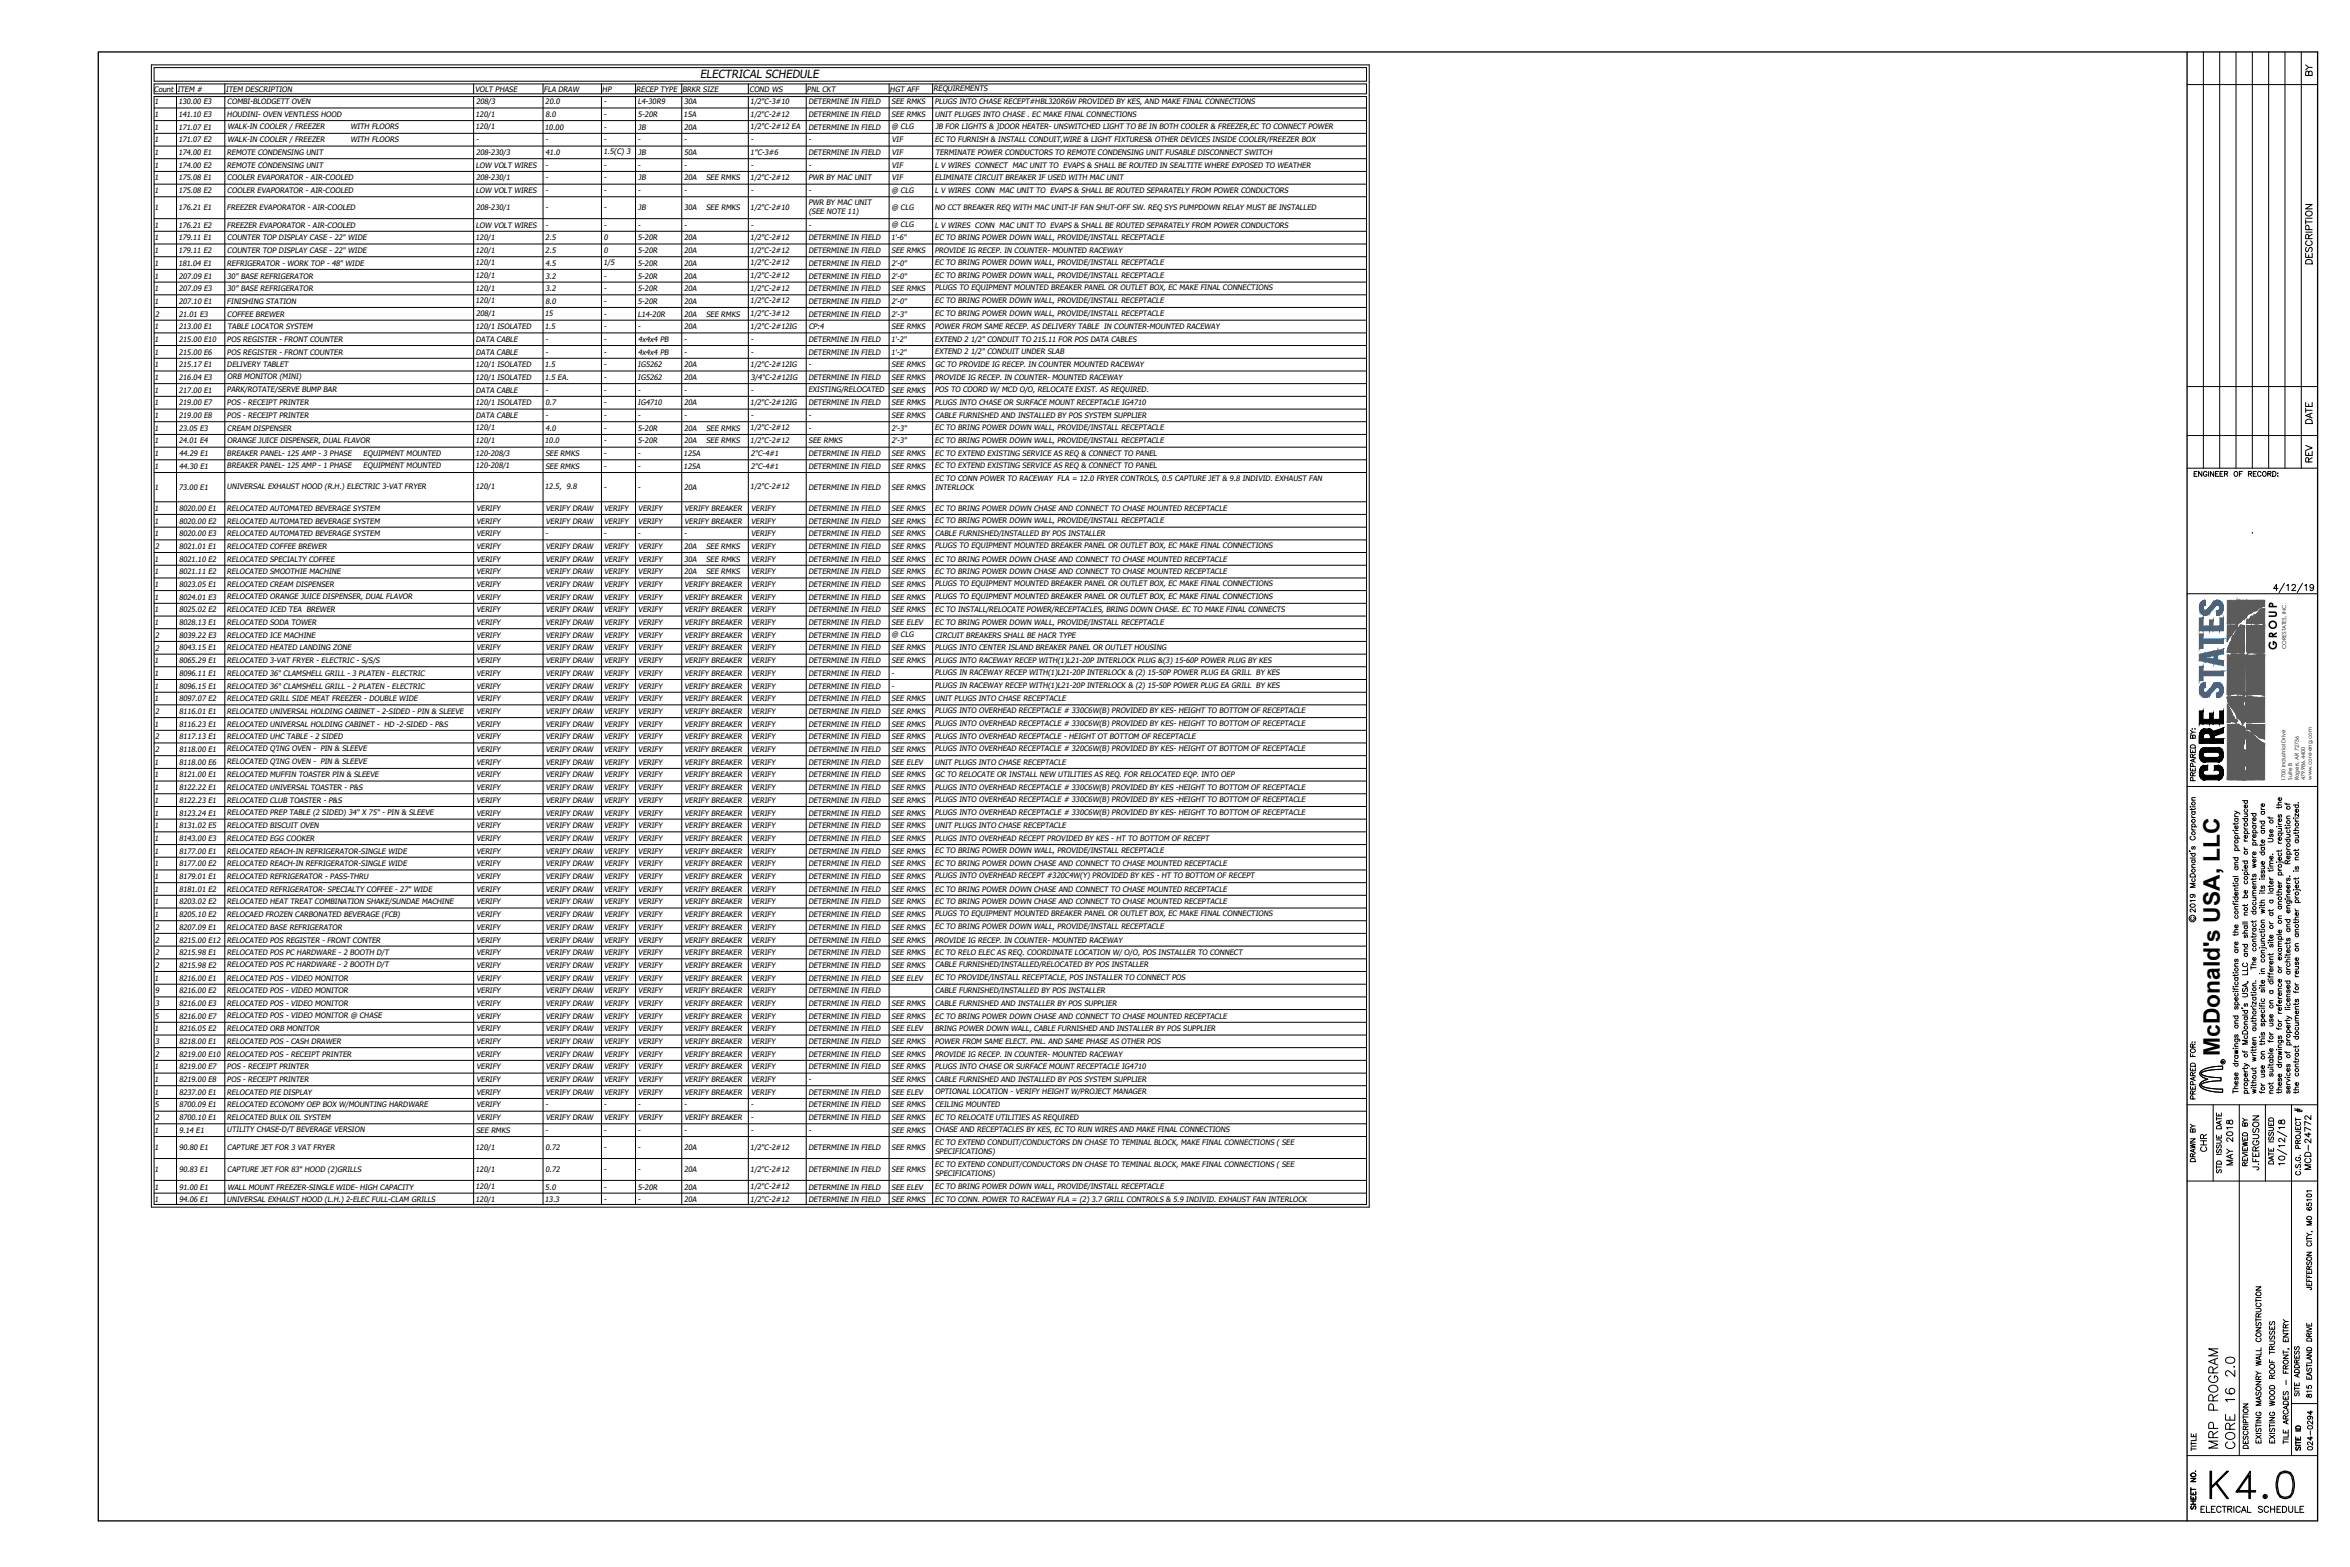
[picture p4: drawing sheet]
<svg xmlns="http://www.w3.org/2000/svg" width="914mm" height="610mm" viewBox="0 0 914 610" stroke-linecap="round" stroke-linejoin="round" font-family="sans-serif">
<defs><g id="words">
<text font-size="15.9" x="859" y="584.2">K4.0</text>
<text font-size="8.9" x="863.7" y="410.8" transform="rotate(-90 863.7 410.8)">McDonald's USA, LLC</text>
<g font-size="7.1">
<text x="864.3" y="564.4" transform="rotate(-90 864.3 564.4)">MRP PROGRAM</text>
<text x="870.7" y="564.8" transform="rotate(-90 870.7 564.8)">CORE 16 2.0</text>
</g>
<g font-size="5.7">
<text x="901" y="30.7" transform="rotate(-90 901 30.7)">BY</text>
<text x="901" y="104.1" transform="rotate(-90 901 104.1)">DESCRIPTION</text>
<text x="901" y="166.2" transform="rotate(-90 901 166.2)">DATE</text>
<text x="901" y="181" transform="rotate(-90 901 181)">REV</text>
<text x="869.9" y="454.4" transform="rotate(-90 869.9 454.4)">MAY 2018</text>
<text x="880.2" y="456.5" transform="rotate(-90 880.2 456.5)">J.FERGUSON</text>
</g>
<g font-size="5.3">
<text x="859.7" y="449.1" transform="rotate(-90 859.7 449.1)">CHR</text>
<text x="855.5" y="453.3" transform="rotate(-90 855.5 453.3)">DRAWN BY</text>
<text x="900.3" y="456.1" transform="rotate(-90 900.3 456.1)">MCD-24772</text>
<text x="901" y="544.7" transform="rotate(-90 901 544.7)">815 EASTLAND DRIVE JEFFERSON CITY, MO 65101</text>
<text x="855.5" y="589.5">ELECTRICAL SCHEDULE</text>
</g>
<g font-size="4.9">
<text x="875.6" y="454.7" transform="rotate(-90 875.6 454.7)">REVIEWED BY</text>
<text x="885.8" y="454" transform="rotate(-90 885.8 454)">DATE ISSUED</text>
<text x="895.7" y="544.3" transform="rotate(-90 895.7 544.3)">SITE ADDRESS</text>
<text x="880.9" y="562.7" transform="rotate(-90 880.9 562.7)">EXISTING MASONRY WALL CONSTRUCTION</text>
<text x="886.2" y="562.7" transform="rotate(-90 886.2 562.7)">EXISTING WOOD ROOF TRUSSES</text>
<text x="875.9" y="564.8" transform="rotate(-90 875.9 564.8)">DESCRIPTION</text>
<text x="901" y="565.1" transform="rotate(-90 901 565.1)">024-0294</text>
<text x="855.5" y="588.4" transform="rotate(-90 855.5 588.4)">SHEET NO.</text>
</g>
<g font-size="4.4">
<text x="272.4" y="30.5">ELECTRICAL SCHEDULE</text>
<text x="885.9" y="252.9" transform="rotate(-90 885.9 252.9)">GROUP</text>
</g>
<g font-size="4">
<text x="851.6" y="359.1">c</text>
<text x="863.6" y="414.9">R</text>
</g>
<g font-size="2.9">
<text x="59.9" y="35.7">Count</text>
<text x="69.1" y="35.7">ITEM #</text>
<text x="87.9" y="35.7">ITEM DESCRIPTION</text>
<text x="184.8" y="35.7">VOLT PHASE</text>
<text x="211.6" y="35.7">FLA DRAW</text>
<text x="234.4" y="35.7">HP</text>
<text x="247.6" y="35.7">RECEP TYPE</text>
<text x="265.6" y="35.7">BRKR SIZE</text>
<text x="291.6" y="35.7">COND WS</text>
<text x="314" y="35.7">PNL CKT</text>
<text x="346.3" y="35.7">HGT AFF</text>
<text x="363.2" y="35.4">REQUIREMENTS</text>
<text x="60.2" y="40.6">1</text>
<text x="69.4" y="40.6">130.00 E3</text>
<text x="88.4" y="40.6">COMBI-BLODGETT OVEN</text>
<text x="185.2" y="40.4">208/3</text>
<text x="212.2" y="40.6">20.0</text>
<text x="235" y="40.6">-</text>
<text x="248.1" y="40.6">L4-30R9</text>
<text x="266.2" y="40.6">30A</text>
<text x="291.9" y="40.4">1/2&quot;C-3#10</text>
<text x="314.6" y="40.6">DETERMINE IN FIELD</text>
<text x="346.9" y="40.6">SEE RMKS</text>
<text x="363.7" y="40.4">PLUGS INTO CHASE RECEPT#HBL320R6W PROVIDED BY KES, AND MAKE FINAL CONNECTIONS</text>
<text x="60.2" y="45.5">1</text>
<text x="69.4" y="45.5">141.10 E3</text>
<text x="88.3" y="45.5">HOUDINI- OVEN VENTLESS HOOD</text>
<text x="185.1" y="45.4">120/1</text>
<text x="212.2" y="45.5">8.0</text>
<text x="235" y="45.5">-</text>
<text x="248.2" y="45.5">5-20R</text>
<text x="266" y="45.5">15A</text>
<text x="291.9" y="45.4">1/2&quot;C-2#12</text>
<text x="314.6" y="45.5">DETERMINE IN FIELD</text>
<text x="346.9" y="45.5">SEE RMKS</text>
<text x="363.8" y="45.5">UNIT PLUGES INTO CHASE . EC MAKE FINAL CONNECTIONS</text>
<text x="60.2" y="50.5">1</text>
<text x="69.4" y="50.5">171.07 E1</text>
<text x="88.5" y="50.3">WALK-IN COOLER / FREEZER</text>
<text x="136.4" y="50.3">WITH FLOORS</text>
<text x="185.1" y="50.3">120/1</text>
<text x="212" y="50.5">10.00</text>
<text x="235" y="50.5">-</text>
<text x="248.3" y="50.4">JB</text>
<text x="266.2" y="50.5">20A</text>
<text x="291.9" y="50.3">1/2&quot;C-2#12 EA</text>
<text x="314.6" y="50.5">DETERMINE IN FIELD</text>
<text x="346.9" y="50.3">@ CLG</text>
<text x="364" y="50.2">JB FOR LIGHTS &amp; ]DOOR HEATER- UNSWITCHED LIGHT TO BE IN BOTH COOLER &amp; FREEZER,EC TO CONNECT POWER</text>
<text x="60.2" y="55.4">1</text>
<text x="69.4" y="55.4">171.07 E2</text>
<text x="88.5" y="55.2">WALK-IN COOLER / FREEZER</text>
<text x="136.4" y="55.2">WITH FLOORS</text>
<text x="185.2" y="55.4">-</text>
<text x="212.2" y="55.4">-</text>
<text x="235" y="55.4">-</text>
<text x="248.2" y="55.4">-</text>
<text x="266.2" y="55.4">-</text>
<text x="292.1" y="55.4">-</text>
<text x="314.6" y="55.4">-</text>
<text x="347" y="55.4">VIF</text>
<text x="363.7" y="55.2">EC TO FURNISH &amp; INSTALL CONDUIT,WIRE &amp; LIGHT FIXTURES&amp; OTHER DEVICES INSIDE COOLER/FREEZER BOX</text>
<text x="60.2" y="60.3">1</text>
<text x="60.2" y="65.3">1</text>
<text x="69.4" y="60.3">174.00 E1</text>
<text x="69.4" y="65.3">174.00 E2</text>
<text x="88.3" y="60.3">REMOTE CONDENSING UNIT</text>
<text x="88.3" y="65.3">REMOTE CONDENSING UNIT</text>
<text x="185.1" y="65.3">LOW VOLT WIRES</text>
<text x="185.2" y="60.2">208-230/3</text>
<text x="212.2" y="65.3">-</text>
<text x="212.3" y="60.3">41.0</text>
<text x="234.8" y="60.1">1.5(C) 3</text>
<text x="235" y="65.3">-</text>
<text x="248.2" y="65.3">-</text>
<text x="248.3" y="60.3">JB</text>
<text x="266.2" y="60.3">50A</text>
<text x="266.2" y="65.3">-</text>
<text x="291.9" y="60.3">1&quot;C-3#6</text>
<text x="292.1" y="65.3">-</text>
<text x="314.6" y="60.3">DETERMINE IN FIELD</text>
<text x="314.6" y="65.3">-</text>
<text x="347" y="60.3">VIF</text>
<text x="347" y="65.3">VIF</text>
<text x="363.7" y="65.3">L V WIRES CONNECT MAC UNIT TO EVAPS &amp; SHALL BE ROUTED IN SEALTITE WHERE EXPOSED TO WEATHER</text>
<text x="364" y="60.3">TERMINATE POWER CONDUCTORS TO REMOTE CONDENSING UNIT FUSABLE DISCONNECT SWITCH</text>
<text x="60.2" y="70.2">1</text>
<text x="69.4" y="70.2">175.08 E1</text>
<text x="88.4" y="70.2">COOLER EVAPORATOR - AIR-COOLED</text>
<text x="185.2" y="70">208-230/1</text>
<text x="212.2" y="70.2">-</text>
<text x="235" y="70.2">-</text>
<text x="248.3" y="70.2">JB</text>
<text x="266.2" y="70.2">20A</text>
<text x="274.7" y="70.2">SEE RMKS</text>
<text x="291.9" y="70">1/2&quot;C-2#12</text>
<text x="314.6" y="70.2">PWR BY MAC UNIT</text>
<text x="347" y="70.2">VIF</text>
<text x="363.7" y="70.2">ELIMINATE CIRCUIT BREAKER IF USED WITH MAC UNIT</text>
<text x="60.2" y="75.2">1</text>
<text x="69.4" y="75.2">175.08 E2</text>
<text x="88.4" y="75.2">COOLER EVAPORATOR - AIR-COOLED</text>
<text x="185.1" y="75.2">LOW VOLT WIRES</text>
<text x="212.2" y="75.2">-</text>
<text x="235" y="75.2">-</text>
<text x="248.2" y="75.2">-</text>
<text x="266.2" y="75.2">-</text>
<text x="292.1" y="75.2">-</text>
<text x="314.6" y="75.2">-</text>
<text x="346.9" y="75">@ CLG</text>
<text x="363.7" y="75.2">L V WIRES CONN MAC UNIT TO EVAPS &amp; SHALL BE ROUTED SEPARATELY FROM POWER CONDUCTORS</text>
<text x="60.2" y="81.9">1</text>
<text x="69.4" y="81.8">176.21 E1</text>
<text x="88.3" y="81.8">FREEZER EVAPORATOR - AIR-COOLED</text>
<text x="185.2" y="81.7">208-230/1</text>
<text x="212.2" y="81.8">-</text>
<text x="235" y="81.8">-</text>
<text x="248.3" y="81.8">JB</text>
<text x="266.2" y="81.8">30A</text>
<text x="274.8" y="81.8">SEE RMKS</text>
<text x="291.9" y="81.7">1/2&quot;C-2#10</text>
<text x="314.6" y="79.8">PWR BY MAC UNIT</text>
<text x="314.7" y="83.4">(SEE NOTE 11)</text>
<text x="346.9" y="81.7">@ CLG</text>
<text x="363.7" y="81.6">NO CCT BREAKER REQ WITH MAC UNIT-IF FAN SHUT-OFF SW. REQ SYS PUMPDOWN RELAY MUST BE INSTALLED</text>
<text x="60.2" y="88.6">1</text>
<text x="69.4" y="88.6">176.21 E2</text>
<text x="88.3" y="88.6">FREEZER EVAPORATOR - AIR-COOLED</text>
<text x="185.1" y="88.6">LOW VOLT WIRES</text>
<text x="212.2" y="88.6">-</text>
<text x="235" y="88.6">-</text>
<text x="248.2" y="88.6">-</text>
<text x="266.2" y="88.6">-</text>
<text x="292.1" y="88.6">-</text>
<text x="314.6" y="88.6">-</text>
<text x="346.9" y="88.4">@ CLG</text>
<text x="363.7" y="88.6">L V WIRES CONN MAC UNIT TO EVAPS &amp; SHALL BE ROUTED SEPARATELY FROM POWER CONDUCTORS</text>
<text x="60.2" y="93.5">1</text>
<text x="69.4" y="93.5">179.11 E1</text>
<text x="88.4" y="93.5">COUNTER TOP DISPLAY CASE - 22&quot; WIDE</text>
<text x="185.1" y="93.3">120/1</text>
<text x="212.2" y="93.5">2.5</text>
<text x="235" y="93.5">0</text>
<text x="248.2" y="93.5">5-20R</text>
<text x="266.2" y="93.5">20A</text>
<text x="291.9" y="93.3">1/2&quot;C-2#12</text>
<text x="314.6" y="93.5">DETERMINE IN FIELD</text>
<text x="346.7" y="93.5">1'-6&quot;</text>
<text x="363.7" y="93.3">EC TO BRING POWER DOWN WALL, PROVIDE/INSTALL RECEPTACLE</text>
<text x="60.2" y="98.4">1</text>
<text x="69.4" y="98.4">179.11 E2</text>
<text x="88.4" y="98.4">COUNTER TOP DISPLAY CASE - 22&quot; WIDE</text>
<text x="185.1" y="98.3">120/1</text>
<text x="212.2" y="98.4">2.5</text>
<text x="235" y="98.4">0</text>
<text x="248.2" y="98.4">5-20R</text>
<text x="266.2" y="98.4">20A</text>
<text x="291.9" y="98.3">1/2&quot;C-2#12</text>
<text x="314.6" y="98.4">DETERMINE IN FIELD</text>
<text x="346.9" y="98.4">SEE RMKS</text>
<text x="363.7" y="98.4">PROVIDE IG RECEP. IN COUNTER- MOUNTED RACEWAY</text>
<text x="60.2" y="103.4">1</text>
<text x="69.4" y="103.4">181.04 E1</text>
<text x="88.3" y="103.4">REFRIGERATOR - WORK TOP - 48&quot; WIDE</text>
<text x="185.1" y="103.2">120/1</text>
<text x="212.3" y="103.3">4.5</text>
<text x="234.8" y="103.2">1/5</text>
<text x="248.2" y="103.4">5-20R</text>
<text x="266.2" y="103.4">20A</text>
<text x="291.9" y="103.2">1/2&quot;C-2#12</text>
<text x="314.6" y="103.4">DETERMINE IN FIELD</text>
<text x="346.9" y="103.4">2'-0&quot;</text>
<text x="363.7" y="103.2">EC TO BRING POWER DOWN WALL, PROVIDE/INSTALL RECEPTACLE</text>
<text x="60.2" y="108.3">1</text>
<text x="60.2" y="113.3">1</text>
<text x="69.6" y="108.3">207.09 E1</text>
<text x="69.6" y="113.3">207.09 E3</text>
<text x="88.4" y="108.3">30&quot; BASE REFRIGERATOR</text>
<text x="88.4" y="113.3">30&quot; BASE REFRIGERATOR</text>
<text x="185.1" y="108.1">120/1</text>
<text x="185.1" y="113.1">120/1</text>
<text x="212.2" y="108.3">3.2</text>
<text x="212.2" y="113.3">3.2</text>
<text x="235" y="108.3">-</text>
<text x="235" y="113.3">-</text>
<text x="248.2" y="108.3">5-20R</text>
<text x="248.2" y="113.3">5-20R</text>
<text x="266.2" y="108.3">20A</text>
<text x="266.2" y="113.3">20A</text>
<text x="291.9" y="108.1">1/2&quot;C-2#12</text>
<text x="291.9" y="113.1">1/2&quot;C-2#12</text>
<text x="314.6" y="108.3">DETERMINE IN FIELD</text>
<text x="314.6" y="113.3">DETERMINE IN FIELD</text>
<text x="346.9" y="108.3">2'-0&quot;</text>
<text x="346.9" y="113.3">SEE RMKS</text>
<text x="363.7" y="108.1">EC TO BRING POWER DOWN WALL, PROVIDE/INSTALL RECEPTACLE</text>
<text x="363.7" y="113">PLUGS TO EQUIPMENT MOUNTED BREAKER PANEL OR OUTLET BOX, EC MAKE FINAL CONNECTIONS</text>
<text x="60.2" y="118.2">1</text>
<text x="69.6" y="118.2">207.10 E1</text>
<text x="88.3" y="118.2">FINISHING STATION</text>
<text x="185.1" y="118">120/1</text>
<text x="212.2" y="118.2">8.0</text>
<text x="235" y="118.2">-</text>
<text x="248.2" y="118.2">5-20R</text>
<text x="266.2" y="118.2">20A</text>
<text x="291.9" y="118">1/2&quot;C-2#12</text>
<text x="314.6" y="118.2">DETERMINE IN FIELD</text>
<text x="346.9" y="118.2">2'-0&quot;</text>
<text x="363.7" y="118">EC TO BRING POWER DOWN WALL, PROVIDE/INSTALL RECEPTACLE</text>
<text x="60.3" y="123.2">2</text>
<text x="69.6" y="123.2">21.01 E3</text>
<text x="88.4" y="123.2">COFFEE BREWER</text>
<text x="185.2" y="123">208/1</text>
<text x="212" y="123.1">15</text>
<text x="235" y="123.2">-</text>
<text x="248.1" y="123.2">L14-20R</text>
<text x="266.2" y="123.2">20A</text>
<text x="274.7" y="123.2">SEE RMKS</text>
<text x="291.9" y="123">1/2&quot;C-3#12</text>
<text x="314.6" y="123.2">DETERMINE IN FIELD</text>
<text x="346.9" y="123.2">2'-3&quot;</text>
<text x="363.7" y="122.9">EC TO BRING POWER DOWN WALL, PROVIDE/INSTALL RECEPTACLE</text>
<text x="60.2" y="128.1">1</text>
<text x="69.6" y="128.1">213.00 E1</text>
<text x="88.5" y="128.1">TABLE LOCATOR SYSTEM</text>
<text x="185.1" y="127.9">120/1 ISOLATED</text>
<text x="212" y="128.1">1.5</text>
<text x="235" y="128.1">-</text>
<text x="248.2" y="128.1">-</text>
<text x="266.2" y="128.1">20A</text>
<text x="291.9" y="127.9">1/2&quot;C-2#12IG</text>
<text x="314.7" y="128.1">CP:4</text>
<text x="346.9" y="128.1">SEE RMKS</text>
<text x="363.7" y="128.1">POWER FROM SAME RECEP. AS DELIVERY TABLE IN COUNTER-MOUNTED RACEWAY</text>
<text x="60.2" y="133">1</text>
<text x="60.2" y="138">1</text>
<text x="69.6" y="133">215.00 E10</text>
<text x="69.6" y="138">215.00 E6</text>
<text x="88.3" y="133">POS REGISTER - FRONT COUNTER</text>
<text x="88.3" y="138">POS REGISTER - FRONT COUNTER</text>
<text x="185.1" y="133">DATA CABLE</text>
<text x="185.1" y="138">DATA CABLE</text>
<text x="212.2" y="133">-</text>
<text x="212.2" y="138">-</text>
<text x="235" y="133">-</text>
<text x="235" y="138">-</text>
<text x="248.3" y="133">4x4x4 PB</text>
<text x="248.3" y="138">4x4x4 PB</text>
<text x="266.2" y="133">-</text>
<text x="266.2" y="138">-</text>
<text x="292.1" y="133">-</text>
<text x="292.1" y="138">-</text>
<text x="314.6" y="133">DETERMINE IN FIELD</text>
<text x="314.6" y="138">DETERMINE IN FIELD</text>
<text x="346.7" y="133">1'-2&quot;</text>
<text x="346.7" y="138">1'-2&quot;</text>
<text x="363.7" y="132.9">EXTEND 2 1/2&quot; CONDUIT TO 215.11 FOR POS DATA CABLES</text>
<text x="363.7" y="137.8">EXTEND 2 1/2&quot; CONDUIT UNDER SLAB</text>
<text x="60.2" y="142.9">1</text>
<text x="69.6" y="142.9">215.17 E1</text>
<text x="88.3" y="142.9">DELIVERY TABLET</text>
<text x="185.1" y="142.7">120/1 ISOLATED</text>
<text x="212" y="142.9">1.5</text>
<text x="235" y="142.9">-</text>
<text x="248.2" y="142.9">IG5262</text>
<text x="266.2" y="142.9">20A</text>
<text x="291.9" y="142.7">1/2&quot;C-2#12IG</text>
<text x="314.6" y="142.9">-</text>
<text x="346.9" y="142.9">SEE RMKS</text>
<text x="363.9" y="142.9">GC TO PROVIDE IG RECEP. IN COUNTER MOUNTED RACEWAY</text>
<text x="60.2" y="147.8">1</text>
<text x="69.6" y="147.8">216.04 E3</text>
<text x="88.4" y="147.6">ORB MONITOR (MINI)</text>
<text x="185.1" y="147.7">120/1 ISOLATED</text>
<text x="212" y="147.8">1.5 EA.</text>
<text x="235" y="147.8">-</text>
<text x="248.2" y="147.8">IG5262</text>
<text x="266.2" y="147.8">20A</text>
<text x="292.1" y="147.7">3/4&quot;C-2#12IG</text>
<text x="314.6" y="147.8">DETERMINE IN FIELD</text>
<text x="346.9" y="147.8">SEE RMKS</text>
<text x="363.7" y="147.8">PROVIDE IG RECEP. IN COUNTER- MOUNTED RACEWAY</text>
<text x="60.2" y="152.8">1</text>
<text x="69.6" y="152.8">217.00 E1</text>
<text x="88.3" y="152.6">PARK/ROTATE/SERVE BUMP BAR</text>
<text x="185.1" y="152.8">DATA CABLE</text>
<text x="212.2" y="152.8">-</text>
<text x="235" y="152.8">-</text>
<text x="248.2" y="152.8">-</text>
<text x="266.2" y="152.8">-</text>
<text x="292.1" y="152.8">-</text>
<text x="314.6" y="152.6">EXISTING/RELOCATED</text>
<text x="346.9" y="152.8">SEE RMKS</text>
<text x="363.7" y="152.5">POS TO COORD W/ MCD O/O, RELOCATE EXIST. AS REQUIRED.</text>
<text x="60.2" y="157.7">1</text>
<text x="69.6" y="157.7">219.00 E7</text>
<text x="88.3" y="157.7">POS - RECEIPT PRINTER</text>
<text x="185.1" y="157.5">120/1 ISOLATED</text>
<text x="212.2" y="157.7">0.7</text>
<text x="235" y="157.7">-</text>
<text x="248.2" y="157.7">IG4710</text>
<text x="266.2" y="157.7">20A</text>
<text x="291.9" y="157.5">1/2&quot;C-2#12IG</text>
<text x="314.6" y="157.7">DETERMINE IN FIELD</text>
<text x="346.9" y="157.7">SEE RMKS</text>
<text x="363.7" y="157.7">PLUGS INTO CHASE OR SURFACE MOUNT RECEPTACLE IG4710</text>
<text x="60.2" y="162.7">1</text>
<text x="60.2" y="167.6">1</text>
<text x="69.6" y="162.7">219.00 E8</text>
<text x="69.6" y="167.6">23.05 E3</text>
<text x="88.3" y="162.7">POS - RECEIPT PRINTER</text>
<text x="88.4" y="167.6">CREAM DISPENSER</text>
<text x="185.1" y="167.4">120/1</text>
<text x="185.1" y="162.7">DATA CABLE</text>
<text x="212.2" y="162.7">-</text>
<text x="212.3" y="167.6">4.0</text>
<text x="235" y="162.7">-</text>
<text x="235" y="167.6">-</text>
<text x="248.2" y="167.6">5-20R</text>
<text x="248.2" y="162.7">-</text>
<text x="266.2" y="167.6">20A</text>
<text x="266.2" y="162.7">-</text>
<text x="274.7" y="167.6">SEE RMKS</text>
<text x="291.9" y="167.4">1/2&quot;C-2#12</text>
<text x="292.1" y="162.7">-</text>
<text x="314.6" y="162.7">-</text>
<text x="314.6" y="167.6">-</text>
<text x="346.9" y="167.6">2'-3&quot;</text>
<text x="346.9" y="162.7">SEE RMKS</text>
<text x="363.7" y="167.4">EC TO BRING POWER DOWN WALL, PROVIDE/INSTALL RECEPTACLE</text>
<text x="363.9" y="162.7">CABLE FURNISHED AND INSTALLED BY POS SYSTEM SUPPLIER</text>
<text x="60.2" y="172.5">1</text>
<text x="69.6" y="172.5">24.01 E4</text>
<text x="88.4" y="172.3">ORANGE JUICE DISPENSER, DUAL FLAVOR</text>
<text x="185.1" y="172.4">120/1</text>
<text x="212" y="172.5">10.0</text>
<text x="235" y="172.5">-</text>
<text x="248.2" y="172.5">5-20R</text>
<text x="266.2" y="172.5">20A</text>
<text x="274.7" y="172.5">SEE RMKS</text>
<text x="291.9" y="172.4">1/2&quot;C-2#12</text>
<text x="314.6" y="172.5">SEE RMKS</text>
<text x="346.9" y="172.5">2'-3&quot;</text>
<text x="363.7" y="172.3">EC TO BRING POWER DOWN WALL, PROVIDE/INSTALL RECEPTACLE</text>
<text x="60.2" y="177.5">1</text>
<text x="69.7" y="177.5">44.29 E1</text>
<text x="88.3" y="177.2">BREAKER PANEL- 125 AMP - 3 PHASE</text>
<text x="141.4" y="177.2">EQUIPMENT MOUNTED</text>
<text x="185.1" y="177.3">120-208/3</text>
<text x="212.2" y="177.5">SEE RMKS</text>
<text x="235" y="177.5">-</text>
<text x="248.2" y="177.5">-</text>
<text x="266" y="177.5">125A</text>
<text x="292.1" y="177.5">2&quot;C-4#1</text>
<text x="314.6" y="177.5">DETERMINE IN FIELD</text>
<text x="346.9" y="177.5">SEE RMKS</text>
<text x="363.7" y="177.2">EC TO EXTEND EXISTING SERVICE AS REQ &amp; CONNECT TO PANEL</text>
<text x="60.2" y="182.4">1</text>
<text x="69.7" y="182.4">44.30 E1</text>
<text x="88.3" y="182.1">BREAKER PANEL- 125 AMP - 1 PHASE</text>
<text x="141.4" y="182.1">EQUIPMENT MOUNTED</text>
<text x="185.1" y="182.2">120-208/1</text>
<text x="212.2" y="182.4">SEE RMKS</text>
<text x="235" y="182.4">-</text>
<text x="248.2" y="182.4">-</text>
<text x="266" y="182.4">125A</text>
<text x="292.1" y="182.4">2&quot;C-4#1</text>
<text x="314.6" y="182.4">DETERMINE IN FIELD</text>
<text x="346.9" y="182.4">SEE RMKS</text>
<text x="363.7" y="182.1">EC TO EXTEND EXISTING SERVICE AS REQ &amp; CONNECT TO PANEL</text>
<text x="60.2" y="190.6">1</text>
<text x="69.6" y="190.6">73.00 E1</text>
<text x="88.3" y="190.3">UNIVERSAL EXHAUST HOOD (R.H.) ELECTRIC 3-VAT FRYER</text>
<text x="185.1" y="190.4">120/1</text>
<text x="212" y="190.3">12.5, 9.8</text>
<text x="235" y="190.6">-</text>
<text x="248.2" y="190.6">-</text>
<text x="266.2" y="190.6">20A</text>
<text x="291.9" y="190.4">1/2&quot;C-2#12</text>
<text x="314.6" y="190.6">DETERMINE IN FIELD</text>
<text x="346.9" y="190.6">SEE RMKS</text>
<text x="363.7" y="187">EC TO CONN POWER TO RACEWAY FLA = 12.0 FRYER CONTROLS, 0.5 CAPTURE JET &amp; 9.8 INDIVID. EXHAUST FAN</text>
<text x="363.8" y="190.6">INTERLOCK</text>
<text x="60.2" y="198.7">1</text>
<text x="60.2" y="203.7">1</text>
<text x="69.7" y="198.7">8020.00 E1</text>
<text x="69.7" y="203.7">8020.00 E2</text>
<text x="88.3" y="198.7">RELOCATED AUTOMATED BEVERAGE SYSTEM</text>
<text x="88.3" y="203.7">RELOCATED AUTOMATED BEVERAGE SYSTEM</text>
<text x="185.3" y="198.7">VERIFY</text>
<text x="185.3" y="203.7">VERIFY</text>
<text x="212.4" y="198.7">VERIFY DRAW</text>
<text x="212.4" y="203.7">VERIFY DRAW</text>
<text x="235.1" y="198.7">VERIFY</text>
<text x="235.1" y="203.7">VERIFY</text>
<text x="248.3" y="198.7">VERIFY</text>
<text x="248.3" y="203.7">VERIFY</text>
<text x="266.3" y="198.7">VERIFY BREAKER</text>
<text x="266.3" y="203.7">VERIFY BREAKER</text>
<text x="292.2" y="198.7">VERIFY</text>
<text x="292.2" y="203.7">VERIFY</text>
<text x="314.6" y="198.7">DETERMINE IN FIELD</text>
<text x="314.6" y="203.7">DETERMINE IN FIELD</text>
<text x="346.9" y="198.7">SEE RMKS</text>
<text x="346.9" y="203.7">SEE RMKS</text>
<text x="363.7" y="198.7">EC TO BRING POWER DOWN CHASE AND CONNECT TO CHASE MOUNTED RECEPTACLE</text>
<text x="363.7" y="203.5">EC TO BRING POWER DOWN WALL, PROVIDE/INSTALL RECEPTACLE</text>
<text x="60.2" y="208.6">1</text>
<text x="69.7" y="208.6">8020.00 E3</text>
<text x="88.3" y="208.6">RELOCATED AUTOMATED BEVERAGE SYSTEM</text>
<text x="185.3" y="208.6">VERIFY</text>
<text x="212.2" y="208.6">-</text>
<text x="235" y="208.6">-</text>
<text x="248.2" y="208.6">-</text>
<text x="266.2" y="208.6">-</text>
<text x="292.2" y="208.6">VERIFY</text>
<text x="314.6" y="208.6">DETERMINE IN FIELD</text>
<text x="346.9" y="208.6">SEE RMKS</text>
<text x="363.9" y="208.4">CABLE FURNISHED/INSTALLED BY POS INSTALLER</text>
<text x="60.3" y="213.6">2</text>
<text x="69.7" y="213.5">8021.01 E1</text>
<text x="88.3" y="213.5">RELOCATED COFFEE BREWER</text>
<text x="185.3" y="213.5">VERIFY</text>
<text x="212.4" y="213.5">VERIFY DRAW</text>
<text x="235.1" y="213.5">VERIFY</text>
<text x="248.3" y="213.5">VERIFY</text>
<text x="266.2" y="213.5">20A</text>
<text x="274.7" y="213.5">SEE RMKS</text>
<text x="292.2" y="213.5">VERIFY</text>
<text x="314.6" y="213.5">DETERMINE IN FIELD</text>
<text x="346.9" y="213.5">SEE RMKS</text>
<text x="363.7" y="213.3">PLUGS TO EQUIPMENT MOUNTED BREAKER PANEL OR OUTLET BOX, EC MAKE FINAL CONNECTIONS</text>
<text x="60.2" y="218.5">1</text>
<text x="69.7" y="218.5">8021.10 E2</text>
<text x="88.3" y="218.5">RELOCATED SPECIALTY COFFEE</text>
<text x="185.3" y="218.5">VERIFY</text>
<text x="212.4" y="218.5">VERIFY DRAW</text>
<text x="235.1" y="218.5">VERIFY</text>
<text x="248.3" y="218.5">VERIFY</text>
<text x="266.2" y="218.5">30A</text>
<text x="274.8" y="218.5">SEE RMKS</text>
<text x="292.2" y="218.5">VERIFY</text>
<text x="314.6" y="218.5">DETERMINE IN FIELD</text>
<text x="346.9" y="218.5">SEE RMKS</text>
<text x="363.7" y="218.5">EC TO BRING POWER DOWN CHASE AND CONNECT TO CHASE MOUNTED RECEPTACLE</text>
<text x="60.2" y="223.4">1</text>
<text x="69.7" y="223.4">8021.11 E2</text>
<text x="88.3" y="223.4">RELOCATED SMOOTHIE MACHINE</text>
<text x="185.3" y="223.4">VERIFY</text>
<text x="212.4" y="223.4">VERIFY DRAW</text>
<text x="235.1" y="223.4">VERIFY</text>
<text x="248.3" y="223.4">VERIFY</text>
<text x="266.2" y="223.4">20A</text>
<text x="274.7" y="223.4">SEE RMKS</text>
<text x="292.2" y="223.4">VERIFY</text>
<text x="314.6" y="223.4">DETERMINE IN FIELD</text>
<text x="346.9" y="223.4">SEE RMKS</text>
<text x="363.7" y="223.4">EC TO BRING POWER DOWN CHASE AND CONNECT TO CHASE MOUNTED RECEPTACLE</text>
<text x="60.2" y="228.4">1</text>
<text x="60.2" y="233.3">1</text>
<text x="69.7" y="228.4">8023.05 E1</text>
<text x="69.7" y="233.3">8024.01 E3</text>
<text x="88.3" y="228.4">RELOCATED CREAM DISPENSER</text>
<text x="88.3" y="233.1">RELOCATED ORANGE JUICE DISPENSER, DUAL FLAVOR</text>
<text x="185.3" y="228.4">VERIFY</text>
<text x="185.3" y="233.3">VERIFY</text>
<text x="212.4" y="228.4">VERIFY DRAW</text>
<text x="212.4" y="233.3">VERIFY DRAW</text>
<text x="235.1" y="228.4">VERIFY</text>
<text x="235.1" y="233.3">VERIFY</text>
<text x="248.3" y="228.4">VERIFY</text>
<text x="248.3" y="233.3">VERIFY</text>
<text x="266.3" y="228.4">VERIFY BREAKER</text>
<text x="266.3" y="233.3">VERIFY BREAKER</text>
<text x="292.2" y="228.4">VERIFY</text>
<text x="292.2" y="233.3">VERIFY</text>
<text x="314.6" y="228.4">DETERMINE IN FIELD</text>
<text x="314.6" y="233.3">DETERMINE IN FIELD</text>
<text x="346.9" y="228.4">SEE RMKS</text>
<text x="346.9" y="233.3">SEE RMKS</text>
<text x="363.7" y="228.1">PLUGS TO EQUIPMENT MOUNTED BREAKER PANEL OR OUTLET BOX, EC MAKE FINAL CONNECTIONS</text>
<text x="363.7" y="233.1">PLUGS TO EQUIPMENT MOUNTED BREAKER PANEL OR OUTLET BOX, EC MAKE FINAL CONNECTIONS</text>
<text x="60.2" y="238.2">1</text>
<text x="69.7" y="238.2">8025.02 E2</text>
<text x="88.3" y="238.2">RELOCATED ICED TEA BREWER</text>
<text x="185.3" y="238.2">VERIFY</text>
<text x="212.4" y="238.2">VERIFY DRAW</text>
<text x="235.1" y="238.2">VERIFY</text>
<text x="248.3" y="238.2">VERIFY</text>
<text x="266.3" y="238.2">VERIFY BREAKER</text>
<text x="292.2" y="238.2">VERIFY</text>
<text x="314.6" y="238.2">DETERMINE IN FIELD</text>
<text x="346.9" y="238.2">SEE RMKS</text>
<text x="363.7" y="238">EC TO INSTALL/RELOCATE POWER/RECEPTACLES, BRING DOWN CHASE. EC TO MAKE FINAL CONNECTS</text>
<text x="60.2" y="243.2">1</text>
<text x="69.7" y="243.2">8028.13 E1</text>
<text x="88.3" y="243.2">RELOCATED SODA TOWER</text>
<text x="185.3" y="243.2">VERIFY</text>
<text x="212.4" y="243.2">VERIFY DRAW</text>
<text x="235.1" y="243.2">VERIFY</text>
<text x="248.3" y="243.2">VERIFY</text>
<text x="266.3" y="243.2">VERIFY BREAKER</text>
<text x="292.2" y="243.2">VERIFY</text>
<text x="314.6" y="243.2">DETERMINE IN FIELD</text>
<text x="346.9" y="243.2">SEE ELEV</text>
<text x="363.7" y="243">EC TO BRING POWER DOWN WALL, PROVIDE/INSTALL RECEPTACLE</text>
<text x="60.3" y="248.1">2</text>
<text x="69.7" y="248.1">8039.22 E3</text>
<text x="88.3" y="248.1">RELOCATED ICE MACHINE</text>
<text x="185.3" y="248.1">VERIFY</text>
<text x="212.4" y="248.1">VERIFY DRAW</text>
<text x="235.1" y="248.1">VERIFY</text>
<text x="248.3" y="248.1">VERIFY</text>
<text x="266.3" y="248.1">VERIFY BREAKER</text>
<text x="292.2" y="248.1">VERIFY</text>
<text x="314.6" y="248.1">DETERMINE IN FIELD</text>
<text x="346.9" y="248">@ CLG</text>
<text x="363.9" y="248.1">CIRCUIT BREAKERS SHALL BE HACR TYPE</text>
<text x="60.2" y="258">1</text>
<text x="60.3" y="253.1">2</text>
<text x="69.7" y="253">8043.15 E1</text>
<text x="69.7" y="258">8065.29 E1</text>
<text x="88.3" y="253">RELOCATED HEATED LANDING ZONE</text>
<text x="88.3" y="257.8">RELOCATED 3-VAT FRYER - ELECTRIC - S/S/S</text>
<text x="185.3" y="253">VERIFY</text>
<text x="185.3" y="258">VERIFY</text>
<text x="212.4" y="253">VERIFY DRAW</text>
<text x="212.4" y="258">VERIFY DRAW</text>
<text x="235.1" y="253">VERIFY</text>
<text x="235.1" y="258">VERIFY</text>
<text x="248.3" y="253">VERIFY</text>
<text x="248.3" y="258">VERIFY</text>
<text x="266.3" y="253">VERIFY BREAKER</text>
<text x="266.3" y="258">VERIFY BREAKER</text>
<text x="292.2" y="253">VERIFY</text>
<text x="292.2" y="258">VERIFY</text>
<text x="314.6" y="253">DETERMINE IN FIELD</text>
<text x="314.6" y="258">DETERMINE IN FIELD</text>
<text x="346.9" y="253">SEE RMKS</text>
<text x="346.9" y="258">SEE RMKS</text>
<text x="363.7" y="253">PLUGS INTO CENTER ISLAND BREAKER PANEL OR OUTLET HOUSING</text>
<text x="363.7" y="257.7">PLUGS INTO RACEWAY RECEP WITH(1)L21-20P INTERLOCK PLUG &amp;(3) 15-60P POWER PLUG BY KES</text>
<text x="60.2" y="262.9">1</text>
<text x="69.7" y="262.9">8096.11 E1</text>
<text x="88.3" y="262.9">RELOCATED 36&quot; CLAMSHELL GRILL - 3 PLATEN - ELECTRIC</text>
<text x="185.3" y="262.9">VERIFY</text>
<text x="212.4" y="262.9">VERIFY DRAW</text>
<text x="235.1" y="262.9">VERIFY</text>
<text x="248.3" y="262.9">VERIFY</text>
<text x="266.3" y="262.9">VERIFY BREAKER</text>
<text x="292.2" y="262.9">VERIFY</text>
<text x="314.6" y="262.9">DETERMINE IN FIELD</text>
<text x="346.9" y="262.9">-</text>
<text x="363.7" y="262.7">PLUGS IN RACEWAY RECEP WITH(1)L21-20P INTERLOCK &amp; (2) 15-50P POWER PLUG EA GRILL BY KES</text>
<text x="60.2" y="267.9">1</text>
<text x="69.7" y="267.9">8096.15 E1</text>
<text x="88.3" y="267.9">RELOCATED 36&quot; CLAMSHELL GRILL - 2 PLATEN - ELECTRIC</text>
<text x="185.3" y="267.9">VERIFY</text>
<text x="212.4" y="267.9">VERIFY DRAW</text>
<text x="235.1" y="267.9">VERIFY</text>
<text x="248.3" y="267.9">VERIFY</text>
<text x="266.3" y="267.9">VERIFY BREAKER</text>
<text x="292.2" y="267.9">VERIFY</text>
<text x="314.6" y="267.9">DETERMINE IN FIELD</text>
<text x="346.9" y="267.9">-</text>
<text x="363.7" y="267.6">PLUGS IN RACEWAY RECEP WITH(1)L21-20P INTERLOCK &amp; (2) 15-50P POWER PLUG EA GRILL BY KES</text>
<text x="60.2" y="272.8">1</text>
<text x="69.7" y="272.8">8097.07 E2</text>
<text x="88.3" y="272.8">RELOCATED GRILL SIDE MEAT FREEZER - DOUBLE WIDE</text>
<text x="185.3" y="272.8">VERIFY</text>
<text x="212.4" y="272.8">VERIFY DRAW</text>
<text x="235.1" y="272.8">VERIFY</text>
<text x="248.3" y="272.8">VERIFY</text>
<text x="266.3" y="272.8">VERIFY BREAKER</text>
<text x="292.2" y="272.8">VERIFY</text>
<text x="314.6" y="272.8">DETERMINE IN FIELD</text>
<text x="346.9" y="272.8">SEE RMKS</text>
<text x="363.8" y="272.8">UNIT PLUGS INTO CHASE RECEPTACLE</text>
<text x="60.3" y="277.8">2</text>
<text x="69.7" y="277.8">8116.01 E1</text>
<text x="88.3" y="277.8">RELOCATED UNIVERSAL HOLDING CABINET - 2-SIDED - PIN &amp; SLEEVE</text>
<text x="185.3" y="277.8">VERIFY</text>
<text x="212.4" y="277.8">VERIFY DRAW</text>
<text x="235.1" y="277.8">VERIFY</text>
<text x="248.3" y="277.8">VERIFY</text>
<text x="266.3" y="277.8">VERIFY BREAKER</text>
<text x="292.2" y="277.8">VERIFY</text>
<text x="314.6" y="277.8">DETERMINE IN FIELD</text>
<text x="346.9" y="277.8">SEE RMKS</text>
<text x="363.7" y="277.5">PLUGS INTO OVERHEAD RECEPTACLE # 330C6W(B) PROVIDED BY KES- HEIGHT TO BOTTOM OF RECEPTACLE</text>
<text x="60.2" y="282.7">1</text>
<text x="60.3" y="287.7">2</text>
<text x="69.7" y="282.7">8116.23 E1</text>
<text x="69.7" y="287.6">8117.13 E1</text>
<text x="88.3" y="282.7">RELOCATED UNIVERSAL HOLDING CABINET - HD -2-SIDED - P&amp;S</text>
<text x="88.3" y="287.6">RELOCATED UHC TABLE - 2 SIDED</text>
<text x="185.3" y="282.7">VERIFY</text>
<text x="185.3" y="287.6">VERIFY</text>
<text x="212.4" y="282.7">VERIFY DRAW</text>
<text x="212.4" y="287.6">VERIFY DRAW</text>
<text x="235.1" y="282.7">VERIFY</text>
<text x="235.1" y="287.6">VERIFY</text>
<text x="248.3" y="282.7">VERIFY</text>
<text x="248.3" y="287.6">VERIFY</text>
<text x="266.3" y="282.7">VERIFY BREAKER</text>
<text x="266.3" y="287.6">VERIFY BREAKER</text>
<text x="292.2" y="282.7">VERIFY</text>
<text x="292.2" y="287.6">VERIFY</text>
<text x="314.6" y="282.7">DETERMINE IN FIELD</text>
<text x="314.6" y="287.6">DETERMINE IN FIELD</text>
<text x="346.9" y="282.7">SEE RMKS</text>
<text x="346.9" y="287.6">SEE RMKS</text>
<text x="363.7" y="282.5">PLUGS INTO OVERHEAD RECEPTACLE # 330C6W(B) PROVIDED BY KES- HEIGHT TO BOTTOM OF RECEPTACLE</text>
<text x="363.7" y="287.6">PLUGS INTO OVERHEAD RECEPTACLE - HEIGHT OT BOTTOM OF RECEPTACLE</text>
<text x="60.3" y="292.6">2</text>
<text x="69.7" y="292.6">8118.00 E1</text>
<text x="88.3" y="292.3">RELOCATED Q'ING OVEN - PIN &amp; SLEEVE</text>
<text x="185.3" y="292.6">VERIFY</text>
<text x="212.4" y="292.6">VERIFY DRAW</text>
<text x="235.1" y="292.6">VERIFY</text>
<text x="248.3" y="292.6">VERIFY</text>
<text x="266.3" y="292.6">VERIFY BREAKER</text>
<text x="292.2" y="292.6">VERIFY</text>
<text x="314.6" y="292.6">DETERMINE IN FIELD</text>
<text x="346.9" y="292.6">SEE RMKS</text>
<text x="363.7" y="292.3">PLUGS INTO OVERHEAD RECEPTACLE # 320C6W(B) PROVIDED BY KES- HEIGHT OT BOTTOM OF RECEPTACLE</text>
<text x="60.2" y="297.5">1</text>
<text x="69.7" y="297.5">8118.00 E6</text>
<text x="88.3" y="297.2">RELOCATED Q'ING OVEN - PIN &amp; SLEEVE</text>
<text x="185.3" y="297.5">VERIFY</text>
<text x="212.4" y="297.5">VERIFY DRAW</text>
<text x="235.1" y="297.5">VERIFY</text>
<text x="248.3" y="297.5">VERIFY</text>
<text x="266.3" y="297.5">VERIFY BREAKER</text>
<text x="292.2" y="297.5">VERIFY</text>
<text x="314.6" y="297.5">DETERMINE IN FIELD</text>
<text x="346.9" y="297.5">SEE ELEV</text>
<text x="363.8" y="297.5">UNIT PLUGS INTO CHASE RECEPTACLE</text>
<text x="60.2" y="302.4">1</text>
<text x="69.7" y="302.4">8121.00 E1</text>
<text x="88.3" y="302.4">RELOCATED MUFFIN TOASTER PIN &amp; SLEEVE</text>
<text x="185.3" y="302.4">VERIFY</text>
<text x="212.4" y="302.4">VERIFY DRAW</text>
<text x="235.1" y="302.4">VERIFY</text>
<text x="248.3" y="302.4">VERIFY</text>
<text x="266.3" y="302.4">VERIFY BREAKER</text>
<text x="292.2" y="302.4">VERIFY</text>
<text x="314.6" y="302.4">DETERMINE IN FIELD</text>
<text x="346.9" y="302.4">SEE RMKS</text>
<text x="363.9" y="302.2">GC TO RELOCATE OR INSTALL NEW UTILITIES AS REQ. FOR RELOCATED EQP. INTO OEP</text>
<text x="60.2" y="307.4">1</text>
<text x="69.7" y="307.4">8122.22 E1</text>
<text x="88.3" y="307.4">RELOCATED UNIVERSAL TOASTER - P&amp;S</text>
<text x="185.3" y="307.4">VERIFY</text>
<text x="212.4" y="307.4">VERIFY DRAW</text>
<text x="235.1" y="307.4">VERIFY</text>
<text x="248.3" y="307.4">VERIFY</text>
<text x="266.3" y="307.4">VERIFY BREAKER</text>
<text x="292.2" y="307.4">VERIFY</text>
<text x="314.6" y="307.4">DETERMINE IN FIELD</text>
<text x="346.9" y="307.4">SEE RMKS</text>
<text x="363.7" y="307.1">PLUGS INTO OVERHEAD RECEPTACLE # 330C6W(B) PROVIDED BY KES -HEIGHT TO BOTTOM OF RECEPTACLE</text>
<text x="60.2" y="312.3">1</text>
<text x="60.2" y="317.3">1</text>
<text x="69.7" y="312.3">8122.23 E1</text>
<text x="69.7" y="317.3">8123.24 E1</text>
<text x="88.3" y="312.3">RELOCATED CLUB TOASTER - P&amp;S</text>
<text x="88.3" y="317">RELOCATED PREP TABLE (2 SIDED) 34&quot; X 75&quot; - PIN &amp; SLEEVE</text>
<text x="185.3" y="312.3">VERIFY</text>
<text x="185.3" y="317.3">VERIFY</text>
<text x="212.4" y="312.3">VERIFY DRAW</text>
<text x="212.4" y="317.3">VERIFY DRAW</text>
<text x="235.1" y="312.3">VERIFY</text>
<text x="235.1" y="317.3">VERIFY</text>
<text x="248.3" y="312.3">VERIFY</text>
<text x="248.3" y="317.3">VERIFY</text>
<text x="266.3" y="312.3">VERIFY BREAKER</text>
<text x="266.3" y="317.3">VERIFY BREAKER</text>
<text x="292.2" y="312.3">VERIFY</text>
<text x="292.2" y="317.3">VERIFY</text>
<text x="314.6" y="312.3">DETERMINE IN FIELD</text>
<text x="314.6" y="317.3">DETERMINE IN FIELD</text>
<text x="346.9" y="312.3">SEE RMKS</text>
<text x="346.9" y="317.3">SEE RMKS</text>
<text x="363.7" y="312.1">PLUGS INTO OVERHEAD RECEPTACLE # 330C6W(B) PROVIDED BY KES -HEIGHT TO BOTTOM OF RECEPTACLE</text>
<text x="363.7" y="317">PLUGS INTO OVERHEAD RECEPTACLE # 330C6W(B) PROVIDED BY KES- HEIGHT TO BOTTOM OF RECEPTACLE</text>
<text x="60.2" y="322.2">1</text>
<text x="69.7" y="322.2">8131.02 E5</text>
<text x="88.3" y="322.2">RELOCATED BISCUIT OVEN</text>
<text x="185.3" y="322.2">VERIFY</text>
<text x="212.4" y="322.2">VERIFY DRAW</text>
<text x="235.1" y="322.2">VERIFY</text>
<text x="248.3" y="322.2">VERIFY</text>
<text x="266.3" y="322.2">VERIFY BREAKER</text>
<text x="292.2" y="322.2">VERIFY</text>
<text x="314.6" y="322.2">DETERMINE IN FIELD</text>
<text x="346.9" y="322.2">SEE RMKS</text>
<text x="363.8" y="322.2">UNIT PLUGS INTO CHASE RECEPTACLE</text>
<text x="60.2" y="327.1">1</text>
<text x="69.7" y="327.1">8143.00 E3</text>
<text x="88.3" y="327.1">RELOCATED EGG COOKER</text>
<text x="185.3" y="327.1">VERIFY</text>
<text x="212.4" y="327.1">VERIFY DRAW</text>
<text x="235.1" y="327.1">VERIFY</text>
<text x="248.3" y="327.1">VERIFY</text>
<text x="266.3" y="327.1">VERIFY BREAKER</text>
<text x="292.2" y="327.1">VERIFY</text>
<text x="314.6" y="327.1">DETERMINE IN FIELD</text>
<text x="346.9" y="327.1">SEE RMKS</text>
<text x="363.7" y="327.1">PLUGS INTO OVERHEAD RECEPT PROVIDED BY KES - HT TO BOTTOM OF RECEPT</text>
<text x="60.2" y="332.1">1</text>
<text x="69.7" y="332.1">8177.00 E1</text>
<text x="88.3" y="332.1">RELOCATED REACH-IN REFRIGERATOR-SINGLE WIDE</text>
<text x="185.3" y="332.1">VERIFY</text>
<text x="212.4" y="332.1">VERIFY DRAW</text>
<text x="235.1" y="332.1">VERIFY</text>
<text x="248.3" y="332.1">VERIFY</text>
<text x="266.3" y="332.1">VERIFY BREAKER</text>
<text x="292.2" y="332.1">VERIFY</text>
<text x="314.6" y="332.1">DETERMINE IN FIELD</text>
<text x="346.9" y="332.1">SEE RMKS</text>
<text x="363.7" y="331.9">EC TO BRING POWER DOWN WALL, PROVIDE/INSTALL RECEPTACLE</text>
<text x="60.2" y="337">1</text>
<text x="60.2" y="341.9">1</text>
<text x="69.7" y="337">8177.00 E2</text>
<text x="69.7" y="341.9">8179.01 E1</text>
<text x="88.3" y="337">RELOCATED REACH-IN REFRIGERATOR-SINGLE WIDE</text>
<text x="88.3" y="341.9">RELOCATED REFRIGERATOR - PASS-THRU</text>
<text x="185.3" y="337">VERIFY</text>
<text x="185.3" y="341.9">VERIFY</text>
<text x="212.4" y="337">VERIFY DRAW</text>
<text x="212.4" y="341.9">VERIFY DRAW</text>
<text x="235.1" y="337">VERIFY</text>
<text x="235.1" y="341.9">VERIFY</text>
<text x="248.3" y="337">VERIFY</text>
<text x="248.3" y="341.9">VERIFY</text>
<text x="266.3" y="337">VERIFY BREAKER</text>
<text x="266.3" y="341.9">VERIFY BREAKER</text>
<text x="292.2" y="337">VERIFY</text>
<text x="292.2" y="341.9">VERIFY</text>
<text x="314.6" y="337">DETERMINE IN FIELD</text>
<text x="314.6" y="341.9">DETERMINE IN FIELD</text>
<text x="346.9" y="337">SEE RMKS</text>
<text x="346.9" y="341.9">SEE RMKS</text>
<text x="363.7" y="337">EC TO BRING POWER DOWN CHASE AND CONNECT TO CHASE MOUNTED RECEPTACLE</text>
<text x="363.7" y="341.7">PLUGS INTO OVERHEAD RECEPT #320C4W(Y) PROVIDED BY KES - HT TO BOTTOM OF RECEPT</text>
<text x="60.2" y="346.9">1</text>
<text x="69.7" y="346.9">8181.01 E2</text>
<text x="88.3" y="346.9">RELOCATED REFRIGERATOR- SPECIALTY COFFEE - 27&quot; WIDE</text>
<text x="185.3" y="346.9">VERIFY</text>
<text x="212.4" y="346.9">VERIFY DRAW</text>
<text x="235.1" y="346.9">VERIFY</text>
<text x="248.3" y="346.9">VERIFY</text>
<text x="266.3" y="346.9">VERIFY BREAKER</text>
<text x="292.2" y="346.9">VERIFY</text>
<text x="314.6" y="346.9">DETERMINE IN FIELD</text>
<text x="346.9" y="346.9">SEE RMKS</text>
<text x="363.7" y="346.9">EC TO BRING POWER DOWN CHASE AND CONNECT TO CHASE MOUNTED RECEPTACLE</text>
<text x="60.2" y="351.8">1</text>
<text x="69.7" y="351.8">8203.02 E2</text>
<text x="88.3" y="351.6">RELOCATED HEAT TREAT COMBINATION SHAKE/SUNDAE MACHINE</text>
<text x="185.3" y="351.8">VERIFY</text>
<text x="212.4" y="351.8">VERIFY DRAW</text>
<text x="235.1" y="351.8">VERIFY</text>
<text x="248.3" y="351.8">VERIFY</text>
<text x="266.3" y="351.8">VERIFY BREAKER</text>
<text x="292.2" y="351.8">VERIFY</text>
<text x="314.6" y="351.8">DETERMINE IN FIELD</text>
<text x="346.9" y="351.8">SEE RMKS</text>
<text x="363.7" y="351.8">EC TO BRING POWER DOWN CHASE AND CONNECT TO CHASE MOUNTED RECEPTACLE</text>
<text x="60.2" y="356.8">1</text>
<text x="69.7" y="356.8">8205.10 E2</text>
<text x="88.3" y="356.5">RELOCAED FROZEN CARBONATED BEVERAGE (FCB)</text>
<text x="185.3" y="356.8">VERIFY</text>
<text x="212.4" y="356.8">VERIFY DRAW</text>
<text x="235.1" y="356.8">VERIFY</text>
<text x="248.3" y="356.8">VERIFY</text>
<text x="266.3" y="356.8">VERIFY BREAKER</text>
<text x="292.2" y="356.8">VERIFY</text>
<text x="314.6" y="356.8">DETERMINE IN FIELD</text>
<text x="346.9" y="356.8">SEE RMKS</text>
<text x="363.7" y="356.5">PLUGS TO EQUIPMENT MOUNTED BREAKER PANEL OR OUTLET BOX, EC MAKE FINAL CONNECTIONS</text>
<text x="60.3" y="361.8">2</text>
<text x="69.7" y="361.7">8207.09 E1</text>
<text x="88.3" y="361.7">RELOCATED BASE REFRIGERATOR</text>
<text x="185.3" y="361.7">VERIFY</text>
<text x="212.4" y="361.7">VERIFY DRAW</text>
<text x="235.1" y="361.7">VERIFY</text>
<text x="248.3" y="361.7">VERIFY</text>
<text x="266.3" y="361.7">VERIFY BREAKER</text>
<text x="292.2" y="361.7">VERIFY</text>
<text x="314.6" y="361.7">DETERMINE IN FIELD</text>
<text x="346.9" y="361.7">SEE RMKS</text>
<text x="363.7" y="361.5">EC TO BRING POWER DOWN WALL, PROVIDE/INSTALL RECEPTACLE</text>
<text x="60.3" y="366.7">2</text>
<text x="60.3" y="371.6">2</text>
<text x="69.7" y="366.7">8215.00 E12</text>
<text x="69.7" y="371.6">8215.98 E1</text>
<text x="88.3" y="366.7">RELOCATED POS REGISTER - FRONT CONTER</text>
<text x="88.3" y="371.4">RELOCATED POS PC HARDWARE - 2 BOOTH D/T</text>
<text x="185.3" y="366.7">VERIFY</text>
<text x="185.3" y="371.6">VERIFY</text>
<text x="212.4" y="366.7">VERIFY DRAW</text>
<text x="212.4" y="371.6">VERIFY DRAW</text>
<text x="235.1" y="366.7">VERIFY</text>
<text x="235.1" y="371.6">VERIFY</text>
<text x="248.3" y="366.7">VERIFY</text>
<text x="248.3" y="371.6">VERIFY</text>
<text x="266.3" y="366.7">VERIFY BREAKER</text>
<text x="266.3" y="371.6">VERIFY BREAKER</text>
<text x="292.2" y="366.7">VERIFY</text>
<text x="292.2" y="371.6">VERIFY</text>
<text x="314.6" y="366.7">DETERMINE IN FIELD</text>
<text x="314.6" y="371.6">DETERMINE IN FIELD</text>
<text x="346.9" y="366.7">SEE RMKS</text>
<text x="346.9" y="371.6">SEE RMKS</text>
<text x="363.7" y="366.7">PROVIDE IG RECEP. IN COUNTER- MOUNTED RACEWAY</text>
<text x="363.7" y="371.4">EC TO RELO ELEC AS REQ. COORDINATE LOCATION W/ O/O, POS INSTALLER TO CONNECT</text>
<text x="60.3" y="376.6">2</text>
<text x="69.7" y="376.5">8215.98 E2</text>
<text x="88.3" y="376.4">RELOCATED POS PC HARDWARE - 2 BOOTH D/T</text>
<text x="185.3" y="376.5">VERIFY</text>
<text x="212.4" y="376.5">VERIFY DRAW</text>
<text x="235.1" y="376.5">VERIFY</text>
<text x="248.3" y="376.5">VERIFY</text>
<text x="266.3" y="376.5">VERIFY BREAKER</text>
<text x="292.2" y="376.5">VERIFY</text>
<text x="314.6" y="376.5">DETERMINE IN FIELD</text>
<text x="346.9" y="376.5">SEE RMKS</text>
<text x="363.9" y="376.4">CABLE FURNISHED/INSTALLED/RELOCATED BY POS INSTALLER</text>
<text x="60.2" y="381.5">1</text>
<text x="69.7" y="381.5">8216.00 E1</text>
<text x="88.3" y="381.5">RELOCATED POS - VIDEO MONITOR</text>
<text x="185.3" y="381.5">VERIFY</text>
<text x="212.4" y="381.5">VERIFY DRAW</text>
<text x="235.1" y="381.5">VERIFY</text>
<text x="248.3" y="381.5">VERIFY</text>
<text x="266.3" y="381.5">VERIFY BREAKER</text>
<text x="292.2" y="381.5">VERIFY</text>
<text x="314.6" y="381.5">DETERMINE IN FIELD</text>
<text x="346.9" y="381.5">SEE ELEV</text>
<text x="363.7" y="381.3">EC TO PROVIDE/INSTALL RECEPTACLE, POS INSTALLER TO CONNECT POS</text>
<text x="60.4" y="386.4">9</text>
<text x="69.7" y="386.4">8216.00 E2</text>
<text x="88.3" y="386.4">RELOCATED POS - VIDEO MONITOR</text>
<text x="185.3" y="386.4">VERIFY</text>
<text x="212.4" y="386.4">VERIFY DRAW</text>
<text x="235.1" y="386.4">VERIFY</text>
<text x="248.3" y="386.4">VERIFY</text>
<text x="266.3" y="386.4">VERIFY BREAKER</text>
<text x="292.2" y="386.4">VERIFY</text>
<text x="314.6" y="386.4">DETERMINE IN FIELD</text>
<text x="363.9" y="386.2">CABLE FURNISHED/INSTALLED BY POS INSTALLER</text>
<text x="60.3" y="391.3">3</text>
<text x="69.7" y="391.3">8216.00 E3</text>
<text x="88.3" y="391.3">RELOCATED POS - VIDEO MONITOR</text>
<text x="185.3" y="391.3">VERIFY</text>
<text x="212.4" y="391.3">VERIFY DRAW</text>
<text x="235.1" y="391.3">VERIFY</text>
<text x="248.3" y="391.3">VERIFY</text>
<text x="266.3" y="391.3">VERIFY BREAKER</text>
<text x="292.2" y="391.3">VERIFY</text>
<text x="314.6" y="391.3">DETERMINE IN FIELD</text>
<text x="346.9" y="391.3">SEE RMKS</text>
<text x="363.9" y="391.3">CABLE FURNISHED AND INSTALLER BY POS SUPPLIER</text>
<text x="60.2" y="401.2">1</text>
<text x="60.3" y="396.3">5</text>
<text x="69.7" y="396.3">8216.00 E7</text>
<text x="69.7" y="401.2">8216.05 E2</text>
<text x="88.3" y="396.1">RELOCATED POS - VIDEO MONITOR @ CHASE</text>
<text x="88.3" y="401.2">RELOCATED ORB MONITOR</text>
<text x="185.3" y="396.3">VERIFY</text>
<text x="185.3" y="401.2">VERIFY</text>
<text x="212.4" y="396.3">VERIFY DRAW</text>
<text x="212.4" y="401.2">VERIFY DRAW</text>
<text x="235.1" y="396.3">VERIFY</text>
<text x="235.1" y="401.2">VERIFY</text>
<text x="248.3" y="396.3">VERIFY</text>
<text x="248.3" y="401.2">VERIFY</text>
<text x="266.3" y="396.3">VERIFY BREAKER</text>
<text x="266.3" y="401.2">VERIFY BREAKER</text>
<text x="292.2" y="396.3">VERIFY</text>
<text x="292.2" y="401.2">VERIFY</text>
<text x="314.6" y="396.3">DETERMINE IN FIELD</text>
<text x="314.6" y="401.2">DETERMINE IN FIELD</text>
<text x="346.9" y="396.3">SEE RMKS</text>
<text x="346.9" y="401.2">SEE ELEV</text>
<text x="363.7" y="396.3">EC TO BRING POWER DOWN CHASE AND CONNECT TO CHASE MOUNTED RECEPTACLE</text>
<text x="363.7" y="401">BRING POWER DOWN WALL, CABLE FURNISHED AND INSTALLER BY POS SUPPLIER</text>
<text x="60.3" y="406.2">3</text>
<text x="69.7" y="406.2">8218.00 E1</text>
<text x="88.3" y="406.2">RELOCATED POS - CASH DRAWER</text>
<text x="185.3" y="406.2">VERIFY</text>
<text x="212.4" y="406.2">VERIFY DRAW</text>
<text x="235.1" y="406.2">VERIFY</text>
<text x="248.3" y="406.2">VERIFY</text>
<text x="266.3" y="406.2">VERIFY BREAKER</text>
<text x="292.2" y="406.2">VERIFY</text>
<text x="314.6" y="406.2">DETERMINE IN FIELD</text>
<text x="346.9" y="406.2">SEE RMKS</text>
<text x="363.7" y="406.2">POWER FROM SAME ELECT. PNL. AND SAME PHASE AS OTHER POS</text>
<text x="60.3" y="411.1">2</text>
<text x="69.7" y="411.1">8219.00 E10</text>
<text x="88.3" y="411.1">RELOCATED POS - RECEIPT PRINTER</text>
<text x="185.3" y="411.1">VERIFY</text>
<text x="212.4" y="411.1">VERIFY DRAW</text>
<text x="235.1" y="411.1">VERIFY</text>
<text x="248.3" y="411.1">VERIFY</text>
<text x="266.3" y="411.1">VERIFY BREAKER</text>
<text x="292.2" y="411.1">VERIFY</text>
<text x="314.6" y="411.1">DETERMINE IN FIELD</text>
<text x="346.9" y="411.1">SEE RMKS</text>
<text x="363.7" y="411.1">PROVIDE IG RECEP. IN COUNTER- MOUNTED RACEWAY</text>
<text x="60.2" y="416">1</text>
<text x="69.7" y="416">8219.00 E7</text>
<text x="88.3" y="416">POS - RECEIPT PRINTER</text>
<text x="185.3" y="416">VERIFY</text>
<text x="212.4" y="416">VERIFY DRAW</text>
<text x="235.1" y="416">VERIFY</text>
<text x="248.3" y="416">VERIFY</text>
<text x="266.3" y="416">VERIFY BREAKER</text>
<text x="292.2" y="416">VERIFY</text>
<text x="314.6" y="416">DETERMINE IN FIELD</text>
<text x="346.9" y="416">SEE RMKS</text>
<text x="363.7" y="416">PLUGS INTO CHASE OR SURFACE MOUNT RECEPTACLE IG4710</text>
<text x="60.2" y="421">1</text>
<text x="60.2" y="425.9">1</text>
<text x="69.7" y="421">8219.00 E8</text>
<text x="69.7" y="425.9">8237.00 E1</text>
<text x="88.3" y="421">POS - RECEIPT PRINTER</text>
<text x="88.3" y="425.9">RELOCATED PIE DISPLAY</text>
<text x="185.3" y="421">VERIFY</text>
<text x="185.3" y="425.9">VERIFY</text>
<text x="212.4" y="421">VERIFY DRAW</text>
<text x="212.4" y="425.9">VERIFY DRAW</text>
<text x="235.1" y="421">VERIFY</text>
<text x="235.1" y="425.9">VERIFY</text>
<text x="248.3" y="421">VERIFY</text>
<text x="248.3" y="425.9">VERIFY</text>
<text x="266.3" y="421">VERIFY BREAKER</text>
<text x="266.3" y="425.9">VERIFY BREAKER</text>
<text x="292.2" y="421">VERIFY</text>
<text x="292.2" y="425.9">VERIFY</text>
<text x="314.6" y="425.9">DETERMINE IN FIELD</text>
<text x="314.6" y="421">-</text>
<text x="346.9" y="421">SEE RMKS</text>
<text x="346.9" y="425.9">SEE ELEV</text>
<text x="363.9" y="421">CABLE FURNISHED AND INSTALLED BY POS SYSTEM SUPPLIER</text>
<text x="363.9" y="425.7">OPTIONAL LOCATION - VERIFY HEIGHT W/PROJECT MANAGER</text>
<text x="60.3" y="430.8">5</text>
<text x="69.7" y="430.8">8700.09 E1</text>
<text x="88.3" y="430.7">RELOCATED ECONOMY OEP BOX W/MOUNTING HARDWARE</text>
<text x="185.3" y="430.8">VERIFY</text>
<text x="212.2" y="430.8">-</text>
<text x="235" y="430.8">-</text>
<text x="248.2" y="430.8">-</text>
<text x="266.2" y="430.8">-</text>
<text x="292.1" y="430.8">-</text>
<text x="314.6" y="430.8">DETERMINE IN FIELD</text>
<text x="346.9" y="430.8">SEE RMKS</text>
<text x="363.9" y="430.8">CEILING MOUNTED</text>
<text x="60.3" y="435.8">2</text>
<text x="69.7" y="435.8">8700.10 E1</text>
<text x="88.3" y="435.8">RELOCATED BULK OIL SYSTEM</text>
<text x="185.3" y="435.8">VERIFY</text>
<text x="212.4" y="435.8">VERIFY DRAW</text>
<text x="235.1" y="435.8">VERIFY</text>
<text x="248.3" y="435.8">VERIFY</text>
<text x="266.3" y="435.8">VERIFY BREAKER</text>
<text x="292.1" y="435.8">-</text>
<text x="314.6" y="435.8">DETERMINE IN FIELD</text>
<text x="346.9" y="435.8">SEE RMKS</text>
<text x="363.7" y="435.5">EC TO RELOCATE UTILITIES AS REQUIRED</text>
<text x="60.2" y="440.7">1</text>
<text x="69.7" y="440.7">9.14 E1</text>
<text x="88.3" y="440.5">UTILITY CHASE-D/T BEVERAGE VERSION</text>
<text x="185.3" y="440.7">SEE RMKS</text>
<text x="212.2" y="440.7">-</text>
<text x="235" y="440.7">-</text>
<text x="248.2" y="440.7">-</text>
<text x="266.2" y="440.7">-</text>
<text x="292.1" y="440.7">-</text>
<text x="314.6" y="440.7">-</text>
<text x="346.9" y="440.7">SEE RMKS</text>
<text x="363.9" y="440.5">CHASE AND RECEPTACLES BY KES, EC TO RUN WIRES AND MAKE FINAL CONNECTIONS</text>
<text x="60.2" y="447.5">1</text>
<text x="69.7" y="447.5">90.80 E1</text>
<text x="88.4" y="447.5">CAPTURE JET FOR 3 VAT FRYER</text>
<text x="185.1" y="447.3">120/1</text>
<text x="212.2" y="447.5">0.72</text>
<text x="235" y="447.5">-</text>
<text x="248.2" y="447.5">-</text>
<text x="266.2" y="447.5">20A</text>
<text x="291.9" y="447.3">1/2&quot;C-2#12</text>
<text x="314.6" y="447.5">DETERMINE IN FIELD</text>
<text x="346.9" y="447.5">SEE RMKS</text>
<text x="363.7" y="445.4">EC TO EXTEND CONDUIT/CONDUCTORS DN CHASE TO TEMINAL BLOCK, MAKE FINAL CONNECTIONS ( SEE</text>
<text x="363.9" y="449">SPECIFICATIONS)</text>
<text x="69.7" y="456">90.83 E1</text>
<text x="88.4" y="455.8">CAPTURE JET FOR 83&quot; HOOD (2)GRILLS</text>
<text x="185.1" y="455.8">120/1</text>
<text x="212.2" y="456">0.72</text>
<text x="235" y="456">-</text>
<text x="248.2" y="456">-</text>
<text x="266.2" y="456">20A</text>
<text x="291.9" y="455.8">1/2&quot;C-2#12</text>
<text x="314.6" y="456">DETERMINE IN FIELD</text>
<text x="346.9" y="456">SEE RMKS</text>
<text x="363.7" y="454">EC TO EXTEND CONDUIT/CONDUCTORS DN CHASE TO TEMINAL BLOCK, MAKE FINAL CONNECTIONS ( SEE</text>
<text x="60.2" y="456">1</text>
<text x="363.9" y="457.6">SPECIFICATIONS)</text>
<text x="60.2" y="462.8">1</text>
<text x="60.2" y="467.7">1</text>
<text x="69.7" y="462.8">91.00 E1</text>
<text x="69.7" y="467.7">94.06 E1</text>
<text x="88.3" y="467.4">UNIVERSAL EXHAUST HOOD (L.H.) 2-ELEC FULL-CLAM GRILLS</text>
<text x="88.5" y="462.8">WALL MOUNT FREEZER-SINGLE WIDE- HIGH CAPACITY</text>
<text x="185.1" y="462.5">120/1</text>
<text x="185.1" y="467.5">120/1</text>
<text x="212" y="467.7">13.3</text>
<text x="212.2" y="462.8">5.0</text>
<text x="235" y="462.8">-</text>
<text x="235" y="467.7">-</text>
<text x="248.2" y="462.8">5-20R</text>
<text x="248.2" y="467.7">-</text>
<text x="266.2" y="462.8">20A</text>
<text x="266.2" y="467.7">20A</text>
<text x="291.9" y="462.5">1/2&quot;C-2#12</text>
<text x="291.9" y="467.5">1/2&quot;C-2#12</text>
<text x="314.6" y="462.8">DETERMINE IN FIELD</text>
<text x="314.6" y="467.7">DETERMINE IN FIELD</text>
<text x="346.9" y="462.8">SEE ELEV</text>
<text x="346.9" y="467.7">SEE RMKS</text>
<text x="363.7" y="462.5">EC TO BRING POWER DOWN WALL, PROVIDE/INSTALL RECEPTACLE</text>
<text x="363.7" y="467.4">EC TO CONN. POWER TO RACEWAY FLA = (2) 3.7 GRILL CONTROLS &amp; 5.9 INDIVID. EXHAUST FAN INTERLOCK</text>
</g>
<g font-size="2.1">
<text x="889.6" y="252.5" transform="rotate(-90 889.6 252.5)">CORESTATES, INC.</text>
<text x="889.4" y="303.7" transform="rotate(-90 889.4 303.7)">1700 Industrial Drive</text>
<text x="891.9" y="303.4" transform="rotate(-90 891.9 303.4)">Suite B</text>
<text x="894.5" y="303.6" transform="rotate(-90 894.5 303.6)">Rogers, AR 72756</text>
<text x="897" y="303.5" transform="rotate(-90 897 303.5)">479.986.4400</text>
<text x="899.6" y="303.4" transform="rotate(-90 899.6 303.4)">www.core-eng.com</text>
</g>
</g></defs>
<!-- layer: K-EQPM-BLOK -->
<g fill="none" stroke="#000" stroke-width=".39">
<path d="M58.9 25.2h473.9v444.4h-473.9zM60 37.6h471.7v431h-471.7zM60 26.3h471.7v5.3h-471.7zM60 32.7h471.7v3.8h-471.7zM68.7 32.7v3.8M68.7 37.6v431M87.5 32.7v3.8M87.5 37.6v431M184.3 32.7v3.8M184.3 37.6v431M211.3 32.7v3.8M211.3 37.6v431"/>
<path d="M234 32.7v3.8M234 37.6v431M247.3 32.7v3.8M247.3 37.6v431M265.3 32.7v3.8M265.3 37.6v431M291.2 32.7v3.8M291.2 37.6v431M313.7 32.7v3.8M313.7 37.6v431M346 32.7v3.8M346 37.6v431"/>
<path d="M362.9 32.7v3.8M362.9 37.6v431M60 42h471.7M60 46.9h471.7M60 51.9h471.7M60 56.8h471.7M60 61.7h471.7M60 66.7h471.7M60 71.6h471.7M60 76.6h471.7M60 85.1h471.7M60 90h471.7"/>
<path d="M60 94.9h471.7M60 99.9h471.7M60 104.8h471.7M60 109.7h471.7M60 114.7h471.7M60 119.6h471.7M60 124.6h471.7M60 129.5h471.7M60 134.4h471.7M60 139.4h471.7M60 144.3h471.7M60 149.2h471.7"/>
<path d="M60 154.2h471.7M60 159.1h471.7M60 164.1h471.7M60 169h471.7M60 174h471.7M60 178.9h471.7M60 183.8h471.7M60 195.2h471.7M60 200.1h471.7M60 205.1h471.7M60 210h471.7M60 214.9h471.7"/>
<path d="M60 219.9h471.7M60 224.8h471.7M60 229.8h471.7M60 234.7h471.7M60 239.7h471.7M60 244.6h471.7M60 249.5h471.7M60 254.5h471.7M60 259.4h471.7M60 264.3h471.7M60 269.3h471.7M60 274.2h471.7"/>
<path d="M60 279.2h471.7M60 284.1h471.7M60 289h471.7M60 294h471.7M60 298.9h471.7M60 303.8h471.7M60 308.8h471.7M60 313.7h471.7M60 318.7h471.7M60 323.6h471.7M60 328.6h471.7M60 333.5h471.7"/>
<path d="M60 338.4h471.7M60 343.4h471.7M60 348.3h471.7M60 353.2h471.7M60 358.2h471.7M60 363.1h471.7M60 368.1h471.7M60 373h471.7M60 377.9h471.7M60 382.9h471.7M60 387.8h471.7M60 392.7h471.7"/>
<path d="M60 397.7h471.7M60 402.6h471.7M60 407.6h471.7M60 412.5h471.7M60 417.5h471.7M60 422.4h471.7M60 427.3h471.7M60 432.3h471.7M60 437.2h471.7M60 442.1h471.7M60 450.7h471.7M60 459.2h471.7"/>
<path d="M60 464.2h471.7"/>
</g>
<!-- layer: _Prj2436a|X-BRDR -->
<g fill="none" stroke="#000" stroke-width=".39">
<path d="M869.5 316.9l.1 .5 .5 .3M869.5 315.5l1.4 .6-1.4 .5M869.5 318.4h1.4M869.5 317.7h1.4M869.8 318.4a.64 .64 0 0 0-.1 1 .64 .64 0 0 0 1 0 .64 .64 0 0 0-.1-1M870.9 316.1l.6 .7M872.5 318.4h2M872.5 311.5h2M873.2 316.6h1.3M873.5 318.4a.64 .64 0 0 0-.1 1 .64 .64 0 0 0 1 0 .64 .64 0 0 0-.1-1M873.5 314.8a.64 .64 0 0 0-.1 1 .64 .64 0 0 0 1 0 .64 .64 0 0 0-.1-1M873.5 311.5a.62 .62 0 0 0-.1 .9 .62 .62 0 0 0 1 0 .62 .62 0 0 0-.1-.9"/>
<path d="M874.2 316.6l.3 .5v.5l-1.3 .1M874.3 313.2a.63 .63 0 0 1 .1 .9 .63 .63 0 0 1-.9 0 .63 .63 0 0 1 .1-.9l.2 1.1M875.9 316.5h1.9M876.5 319.7l.1 .4 .5 .3M876.8 316.5a.64 .64 0 0 0-.1 .9 .64 .64 0 0 0 1 0 .64 .64 0 0 0-.1-.9M877.6 318.1a.63 .63 0 0 1 .1 1 .63 .63 0 0 1-.9 0 .63 .63 0 0 1 .1-1h.2v1.2M879.2 319.5h2M879.8 314.2l.2 .5 .4 .2M879.8 315.7h1.4M879.8 314.9h1.4M880.1 319.5a.64 .64 0 0 0-.1 .9 .64 .64 0 0 0 1 0 .64 .64 0 0 0-.1-.9M880.1 315.7a.64 .64 0 0 0-.1 .9 .64 .64 0 0 0 1 0 .64 .64 0 0 0-.1-.9"/>
<path d="M880.9 312.7a.61 .61 0 0 1 .1 .9 .61 .61 0 0 1-.9 0 .61 .61 0 0 1 .1-.9h.2v1.1M882.5 317.8l.4 .4h1.6M883.1 317.9v.6M885.8 313.2h2M886.5 313.8v.7M886.7 316.9l-.2 .4 .2 .7 .5-1h.5l.1 .6-.3 .4M887.5 318.5a.62 .62 0 0 1 .2 1 .62 .62 0 0 1-.9 0 .62 .62 0 0 1 .2-1v1.2M887.5 310.3a.62 .62 0 0 1 .2 1 .62 .62 0 0 1-.9 0 .62 .62 0 0 1 .2-1v1.2M887.8 313.7l-.4 .5h-1.6M887.8 312.1l-1.2 .1-.1 .5 .3 .5M889.1 312.4l.4 .5h1.6M889.8 318.5h1.3"/>
<path d="M889.8 312.5v.7M891.1 317.5l-1.2 .1-.1 .5 .4 .4M892.4 318.2h.2zM892.4 313.2h2M893.1 318.7l.1 .5 .4 .3M893.1 319.5h1.3M893.2 318.2h1.2M893.4 313.2a.63 .63 0 0 0-.1 .9 .63 .63 0 0 0 .9 0 .63 .63 0 0 0-.1-.9M894.1 314.8a.62 .62 0 0 1 .3 1 .62 .62 0 0 1-1 0 .62 .62 0 0 1 .2-1v1.2M894.3 312.2v.2zM894.4 316.5v1.1l-1.3-1.1v1.1M868.9 323.1h.2z"/>
<path d="M868.9 333.6h2M869.5 328.4l.1 .4 .5 .3M869.5 323.5l.1 .5 .5 .3M869.5 320.1v.7M869.5 337.2h1.4M869.5 336.5h1.4M869.5 330.9h2M869.5 329.1h1.4M869.5 326.1h2M869.5 324.3h1.4M869.6 323.1h1.3M869.8 337.2a.64 .64 0 0 0-.1 1 .64 .64 0 0 0 1 0 .64 .64 0 0 0-.1-1"/>
<path d="M869.8 333.6a.64 .64 0 0 0-.1 1 .64 .64 0 0 0 1 0 .64 .64 0 0 0-.1-1M869.8 330.9a.62 .62 0 0 1 0-.9 .62 .62 0 0 1 .9 0 .62 .62 0 0 1-.1 .9M869.8 326.1a.64 .64 0 0 1-.1-.9 .64 .64 0 0 1 1 0 .64 .64 0 0 1-.1 .9M870.6 321.3a.63 .63 0 0 1 .1 .9 .63 .63 0 0 1-.9 0 .63 .63 0 0 1 .1-.9l.2 1.1M870.9 335.5h-1.3l-.1 .5 .4 .5M870.9 320.1l-.4 .4h-1.6M872.5 338.5h.3zM872.5 335h2M873.2 329.7l.1 .5 .5 .2M873.2 326.5l.1 .5 .5 .2M873.2 321.7l.1 .5 .5 .3M873.2 324.3h2"/>
<path d="M873.2 330.4h1.3M873.2 327.2h1.3M873.2 322.5h1.3M873.3 338.5h1.2M873.5 335a.64 .64 0 0 0-.1 .9 .64 .64 0 0 0 1 0 .64 .64 0 0 0-.1-.9M873.5 324.3a.64 .64 0 0 1-.1-1 .64 .64 0 0 1 1 0 .64 .64 0 0 1-.1 1M874.3 336.7a.61 .61 0 0 1 .1 .9 .61 .61 0 0 1-.9 0 .61 .61 0 0 1 .1-.9l.2 1.1M874.3 325a.63 .63 0 0 1 .1 .9 .63 .63 0 0 1-.9 0 .63 .63 0 0 1 .1-.9l.2 1.1M876.5 336l1.3 .4-1.3 .4 1.3 .4-1.3 .3M876.5 332.9l.1 .4 .5 .3M876.5 326.2l.1 .5 .5 .3M876.5 333.6h1.3"/>
<path d="M876.5 328.7h2M876.5 327h1.3M876.5 324h2M876.5 321.2h1.3M876.5 320.4h1.3M876.8 328.7a.64 .64 0 0 1-.1-.9 .64 .64 0 0 1 1 0 .64 .64 0 0 1-.1 .9M876.8 324a.62 .62 0 0 1-.1-.9 .62 .62 0 0 1 1 0 .62 .62 0 0 1-.1 .9M876.8 321.2a.62 .62 0 0 0-.1 .9 .62 .62 0 0 0 1 0 .62 .62 0 0 0-.1-.9M877.6 334.3a.63 .63 0 0 1 .1 1 .63 .63 0 0 1-.9 0 .63 .63 0 0 1 .1-1h.2v1.2M877.6 331.4a.61 .61 0 0 1 .1 .9 .61 .61 0 0 1-.9 0 .61 .61 0 0 1 .1-.9h.2v1.1M877.6 324.7a.63 .63 0 0 1 .1 .9 .63 .63 0 0 1-.9 0 .63 .63 0 0 1 .1-.9h.2v1.1M879.2 331.5h2"/>
<path d="M879.8 323.1h1.4M879.8 328.4v.7M879.8 336.9h1.4M879.8 329.7h1.4M879.8 322.3h1.4M880.1 338.6l-.3 .4 .2 .6h.3l.6-1 .3 .4-.3 .7M880.1 331.5a.64 .64 0 0 0-.1 .9 .64 .64 0 0 0 1 0 .64 .64 0 0 0-.1-.9M880.1 329.7a.64 .64 0 0 0-.1 .9 .64 .64 0 0 0 1 0 .64 .64 0 0 0-.1-.9M880.1 323.1a.64 .64 0 0 0-.1 .9 .64 .64 0 0 0 1 0 .64 .64 0 0 0-.1-.9M880.8 336.9l.4 .5-.1 .5-1.3 .1M880.9 335.2a.63 .63 0 0 1 .1 .9 .63 .63 0 0 1-.9 0 .63 .63 0 0 1 .1-.9h.2v1.1M880.9 326.7a.63 .63 0 0 1 .1 1 .63 .63 0 0 1-.9 0 .63 .63 0 0 1 .1-1h.2v1.2"/>
<path d="M881.2 328.4l-.4 .4h-1.6M881.2 321.3l-1.2 .1-.2 .4 .4 .5M882.6 337.8h.1M882.5 326.2h1.4l.6 .5-.3 .7-1.7 .1M883.1 336.9h1.4M883.1 338.4v.6M883.3 337.7h1.2M883.4 324.5l-.3 .4 .3 .6 .5-.9h.5l.1 .5-.3 .4M884.2 333.1a.63 .63 0 0 1 .1 .9 .63 .63 0 0 1-.9 0 .63 .63 0 0 1 .1-.9h.2v1.1M884.2 322.8a.63 .63 0 0 1 .1 .9 .63 .63 0 0 1-.9 0 .63 .63 0 0 1 .1-.9h.2v1.1M884.3 332.3h.1M884.5 338.3l-.4 .5h-1.6"/>
<path d="M884.5 335.9l-1.2 .1-.2 .5 .4 .4M884.5 334.9l-1.2 .1-.2 .5 .4 .4M885.9 335.5h.1M885.9 321.7h.1M886.5 337.8l.1 .5 .4 .3M886.5 327.3l.1 .5 .4 .3M886.5 320.1l.1 .4 .4 .3M886.5 322.3h1.3M886.5 330.7v.7M886.5 338.6h1.3M886.5 328.1h1.3M886.5 324.1h1.9"/>
<path d="M886.5 320.8h1.3M886.6 335.3h1.5l.3 .5M886.6 321.5h1.2M886.7 331.9a.64 .64 0 0 0-.1 .9 .64 .64 0 0 0 1 0 .64 .64 0 0 0-.1-.9M886.7 324.1a.64 .64 0 0 0-.1 1 .64 .64 0 0 0 1 0 .64 .64 0 0 0-.1-1M887.4 322.3l.4 .5-.1 .5-1.2 .1M887.5 333.6a.62 .62 0 0 1 .2 .9 .62 .62 0 0 1-.9 0 .62 .62 0 0 1 .2-.9v1.1M887.5 325.8a.62 .62 0 0 1 .2 1 .62 .62 0 0 1-.9 0 .62 .62 0 0 1 .2-1v1.2M887.8 330.6l-.4 .5h-1.6M889.1 321.1h.2zM889.1 326.5h2M889.8 329.8l.1 .5 .4 .3"/>
<path d="M889.8 321.7v.7M889.8 332.3h2M889.8 330.6h1.3M889.8 324.7h1.3M889.9 321.1h1.2M890 336l-.1-1.1-.4-.2-.3 .2-.1 1.1h2M890 332.3a.64 .64 0 0 1-.1-.9 .64 .64 0 0 1 1 0 .64 .64 0 0 1-.1 .9M890 326.5a.62 .62 0 0 0 0 .9 .62 .62 0 0 0 .9 0 .62 .62 0 0 0-.1-.9M890 322.9a.62 .62 0 0 0 0 .9 .62 .62 0 0 0 .9 0 .62 .62 0 0 0-.1-.9M890.7 324.7l.4 .4-.1 .5-1.2 .1M890.8 333a.6 .6 0 0 1 .1 .9 .6 .6 0 0 1-.9 0 .6 .6 0 0 1 .2-.9l.1 1.1M891.1 321.7l-.4 .4h-1.6"/>
<path d="M891.1 334.7l-1.1 .6M892.4 338.9h.2zM892.4 323.1h2M893.1 323.7v.7M893.1 330.4v.7M893.1 334.5h1.3M893.1 326.7h1.3M893.1 325h1.3M893.2 338.9h1.2M893.4 337.2l-.3 .3 .1 .6h.3l.2-.7 .4-.2 .3 .3-.3 .7M893.4 326.7a.63 .63 0 0 0-.1 1 .63 .63 0 0 0 .9 0 .63 .63 0 0 0-.1-1M894 325l.4 .4-.1 .5-1.2 .1"/>
<path d="M894.4 333.5l-1.2 .1-.1 .4 .4 .5M894.4 330.3l-.4 .5h-1.6M894.4 323.7l-.4 .4h-1.6M894.4 322l-1.2 .1-.1 .5 .4 .5M868.9 351.3l.3 .5h1.7M868.9 350.7h.2zM868.9 343.6h.2zM868.9 349h2M868.9 341h2M869.5 344.2v.7M869.5 351.4v.7M869.5 353.7h1.4"/>
<path d="M869.5 346.5h1.4M869.5 341.8h1.4M869.6 350.7h1.3M869.6 343.6h1.3M869.8 356.1a.64 .64 0 0 0-.1 1 .64 .64 0 0 0 1 0 .64 .64 0 0 0-.1-1M869.8 349a.64 .64 0 0 0-.1 .9 .64 .64 0 0 0 1 0 .64 .64 0 0 0-.1-.9M869.8 341.8a.64 .64 0 0 0-.1 .9 .64 .64 0 0 0 1 0 .64 .64 0 0 0-.1-.9M870.6 359.8a.63 .63 0 0 1 .1 1 .63 .63 0 0 1-.9 0 .63 .63 0 0 1 .1-1l.2 1.1M870.6 347.1a.63 .63 0 0 1 .1 1 .63 .63 0 0 1-.9 0 .63 .63 0 0 1 .1-1l.2 1.2M870.9 352.7h-1.3l-.1 .5 .4 .5M870.9 345.5h-1.3l-.1 .5 .4 .5M870.9 344.1l-.4 .5h-1.6"/>
<path d="M872.5 359.4h2M872.5 358.7h2M872.5 349.2h2M873.2 351.9v.7M873.2 356h1.3M873.2 340.2h2M873.5 349.2a.62 .62 0 0 1-.1-.9 .62 .62 0 0 1 1 0 .62 .62 0 0 1-.1 .9M873.5 342.7a.64 .64 0 0 0-.1 .9 .64 .64 0 0 0 1 0 .64 .64 0 0 0-.1-.9M873.5 340.2a.62 .62 0 0 1-.1-.9 .62 .62 0 0 1 1 0 .62 .62 0 0 1-.1 .9M874.3 346.4a.63 .63 0 0 1 .1 .9 .63 .63 0 0 1-.9 0 .63 .63 0 0 1 .1-.9l.2 1.1M874.5 354.9l-1.2 .1-.1 .5 .4 .5M874.5 351.8l-.3 .5h-1.7"/>
<path d="M875.9 354.5h1.9M876.5 349.2h1.3M876.5 341.7v.7M876.5 358.2v.7M876.5 348.5h1.3M876.5 343.9h1.3M876.8 359.3a.64 .64 0 0 0-.1 1 .64 .64 0 0 0 1 0 .64 .64 0 0 0-.1-1M876.8 354.5a.64 .64 0 0 0-.1 1 .64 .64 0 0 0 1 0 .64 .64 0 0 0-.1-1M876.8 351a.62 .62 0 0 0-.1 .9 .62 .62 0 0 0 1 0 .62 .62 0 0 0-.1-.9M876.8 340.1l-.3 .4 .1 .5h.4l.3-.8 .3-.1 .2 .4-.2 .6M877.5 349.2l.3 .5v.5l-1.3 .1M877.6 344.6a.63 .63 0 0 1 .1 .9 .63 .63 0 0 1-.9 0 .63 .63 0 0 1 .1-.9h.2v1.2"/>
<path d="M877.8 358.1l-.3 .5h-1.6M877.8 347.4l-1.2 .1-.1 .5 .4 .5M877.8 346.4l-1.2 .1-.1 .5 .4 .4M877.8 342.9l-1.2 .1-.1 .5 .4 .4M877.8 341.6l-.3 .5h-1.6M879.3 353.2h.1M879.2 351.2h2M879.3 347.5h.1M879.3 341.9v.2zM879.8 353.8l1.4 .4-1.4 .3 1.4 .4-1.4 .4M879.8 346.2v.7M879.8 351.9v.7"/>
<path d="M879.8 359h1.4M880 353.1h1.2M880 347.4h1.2M880 342h1.2M880.1 344.6l-.3 .4 .3 .7 .5-1h.5l.1 .6-.3 .4M880.1 340.2l-.3 .4 .2 .6h.3l.6-1 .3 .4-.3 .7M881.2 357.9l-1.2 .1-.2 .5 .4 .5M881.2 351.8l-.4 .5h-1.6M881.2 350.2l-1.2 .1-.2 .4 .4 .5M881.2 346.1l-.4 .5h-1.6M882.5 347.4h2M883.1 358.6l.2 .5 .4 .2"/>
<path d="M883.1 341.3l.6 .8M883.1 342.1h1.4M883.1 344.4v.7M883.1 353.9v.6M883.1 359.3h1.4M883.1 355.1h1.4M883.1 350.2h1.4M883.1 345.7h1.4M883.4 355.1a.64 .64 0 0 0-.1 .9 .64 .64 0 0 0 1 0 .64 .64 0 0 0-.1-.9M883.4 350.2a.64 .64 0 0 0-.1 .9 .64 .64 0 0 0 1 0 .64 .64 0 0 0-.1-.9M883.4 345.7a.62 .62 0 0 0 0 .9 .62 .62 0 0 0 .9 0 .62 .62 0 0 0-.1-.9M884.2 342.7a.63 .63 0 0 1 .1 .9 .63 .63 0 0 1-.9 0 .63 .63 0 0 1 .1-.9h.2v1.1"/>
<path d="M884.5 353.8l-.4 .5h-1.6M884.5 344.3l-.4 .5h-1.6M885.8 347.1h2M886.5 342.8l.1 .5 .4 .3M886.5 343.6h1.3M886.5 347.7v.7M886.5 357.3h1.3M886.5 352.6h1.3M886.5 351.8h1.3M886.5 340.4h1.9M886.7 352.6a.62 .62 0 0 0 0 .9 .62 .62 0 0 0 .9 0 .62 .62 0 0 0-.1-.9M886.7 340.4a.64 .64 0 0 1-.1-1 .64 .64 0 0 1 1 0 .64 .64 0 0 1-.1 1"/>
<path d="M887.5 344.2a.62 .62 0 0 1 .2 1 .62 .62 0 0 1-.9 0 .62 .62 0 0 1 .2-1v1.2M887.8 356.3l-1.2 .1-.1 .5 .3 .4M887.8 350.7l-1.2 .1-.1 .5 .3 .5M887.8 347.6l-.4 .5h-1.6M887.8 346l-1.2 .1-.1 .5 .3 .5M889.1 357.7h2M889.2 349.6v.2zM889.8 350.4l1.8 .2v.7M889.8 343l.1 .5 .4 .3M889.8 349h1.3M889.8 353.3h1.3M889.8 343.8h1.3"/>
<path d="M889.9 349.7h1.2M890 357.7a.64 .64 0 0 0-.1 1 .64 .64 0 0 0 1 0 .64 .64 0 0 0-.1-1M890 350.4a.64 .64 0 0 0-.1 1 .64 .64 0 0 0 1 0 .64 .64 0 0 0-.1-1M890 341.6l-.2 .4 .2 .6 .5-.9h.5l.1 .5-.3 .4M890.8 354a.62 .62 0 0 1 .2 .9 .62 .62 0 0 1-.9 0 .62 .62 0 0 1 .2-.9v1.1M890.8 346.1a.62 .62 0 0 1 .2 1 .62 .62 0 0 1-.9 0 .62 .62 0 0 1 .2-1v1.2M890.8 344.4a.6 .6 0 0 1 .1 .9 .6 .6 0 0 1-.9 0 .6 .6 0 0 1 .2-.9l.1 1.1M890.9 340.8h.2zM891.1 359.6h-1.2l-.1 .5 .4 .5M891.1 352.3l-1.2 .1-.1 .4 .4 .5M891.1 347.9l-1.2 .1-.1 .5 .4 .5M892.4 346.1h.2z"/>
<path d="M892.4 357.9h2M893.1 353.6l.1 .4 .4 .3M893.1 348.6l.1 .5 .4 .2M893.1 351.1h2M893.1 341.5v.7M893.1 358.5v.7M893.1 354.3h1.3M893.1 349.3h1.3M893.2 346.1h1.5l.4 .5M893.4 351.1a.63 .63 0 0 1-.1-.9 .63 .63 0 0 1 .9 0 .63 .63 0 0 1-.1 .9M893.4 342.6a.63 .63 0 0 0-.1 1 .63 .63 0 0 0 .9 0 .63 .63 0 0 0-.1-1M894.1 355a.6 .6 0 0 1 .1 .9 .6 .6 0 0 1-.9 0 .6 .6 0 0 1 .2-.9l.1 1.1"/>
<path d="M894.1 344.3a.62 .62 0 0 1 .3 1 .62 .62 0 0 1-1 0 .62 .62 0 0 1 .2-1v1.2M894.4 358.4l-.4 .5h-1.6M894.4 356.8l-1.2 .1-.1 .4 .4 .6M894.4 341.4l-.4 .5h-1.6M868.9 378.4h.2zM868.9 362.6h2M869.5 367.9l.1 .5 .5 .3M869.5 363.3v.7M869.5 379.1v.6M869.5 375.9h1.4M869.5 369.5h1.4M869.5 368.7h1.4"/>
<path d="M869.6 378.4h1.3M869.8 373.1l-.3 .4 .1 .6h.4l.3-.9 .3-.1 .3 .4-.3 .7M869.8 369.5a.64 .64 0 0 0-.1 .9 .64 .64 0 0 0 1 0 .64 .64 0 0 0-.1-.9M870.6 366.5a.61 .61 0 0 1 .1 .9 .61 .61 0 0 1-.9 0 .61 .61 0 0 1 .1-.9l.2 1.1M870.9 379l-.4 .5h-1.6M870.9 374.8l-1.3 .2-.1 .4 .4 .5M870.9 363.2l-.4 .5h-1.6M870.9 361.6l-1.3 .1-.1 .5 .4 .4M872.5 367.4h2M872.5 363h2M873.1 374.7a.71 .71 0 0 0-.6 .8 .71 .71 0 0 0 .8 .6 .83 .83 0 0 0 1.1-.3 .83 .83 0 0 0-.1-1.1h-.2M873.2 371h1.3"/>
<path d="M873.2 370.2h1.3M873.2 360.2h1.3M873.5 371a.64 .64 0 0 0-.1 .9 .64 .64 0 0 0 1 0 .64 .64 0 0 0-.1-.9M873.5 367.4a.64 .64 0 0 0-.1 .9 .64 .64 0 0 0 1 0 .64 .64 0 0 0-.1-.9M873.5 363.7l-.3 .4 .1 .5h.4l.3-.8 .3-.1 .2 .4-.2 .6M873.5 360.2a.64 .64 0 0 0-.1 .9 .64 .64 0 0 0 1 0 .64 .64 0 0 0-.1-.9M874.5 378.1v1.1h-2M874.5 376.4v1.2h-2M874.5 369.2l-1.2 .1-.1 .5 .4 .4M874.5 362l-1.2 .1-.1 .5 .4 .4M875.9 376.4h1.9M875.9 375.8v1.3"/>
<path d="M875.9 375.3h1.9M876.5 362.6l.1 .5 .5 .3M876.5 364.1v.6M876.5 366.3h1.3M876.5 363.4h1.3M876.5 361.2h1.3M876.8 368.8a.64 .64 0 0 0-.1 .9 .64 .64 0 0 0 1 0 .64 .64 0 0 0-.1-.9M876.8 361.2a.62 .62 0 0 0-.1 .9 .62 .62 0 0 0 1 0 .62 .62 0 0 0-.1-.9M877.6 372.5a.61 .61 0 0 1 .1 .9 .61 .61 0 0 1-.9 0 .61 .61 0 0 1 .1-.9h.2v1.1M877.8 374.3l-1.2 .1-.1 .4 .4 .5M877.8 365.3l-1.2 .1-.1 .5 .4 .4M877.8 364l-.3 .5h-1.6"/>
<path d="M879.3 378.8h.1M879.3 368.8h.1M879.3 361.4v.2zM879.8 362.2v.7M879.8 378h1.4M879.8 370.7h1.4M879.8 366.9h1.4M879.8 366.2h1.4M880 368.7h1.4l.4 .5M880 378.7h1.2M880 361.5h1.2M880.1 373.1a.64 .64 0 0 0-.1 1 .64 .64 0 0 0 1 0 .64 .64 0 0 0-.1-1"/>
<path d="M880.1 363.3a.64 .64 0 0 0-.1 1 .64 .64 0 0 0 1 0 .64 .64 0 0 0-.1-1M880.8 366.9l.4 .5-.1 .4-1.3 .1M881.2 376.9l-1.2 .1-.2 .5 .4 .5M881.2 369.7l-1.2 .1-.2 .4 .4 .5M881.2 365.1l-1.2 .1-.2 .5 .4 .5M881.2 362.1l-.4 .5h-1.6M882.5 379.6l.4 .4h1.6M882.5 378.4l.4 .5h1.6M882.6 366.8h.1M883.1 375.4l.6 .8M883.1 365.5v.7M883.1 371v.6"/>
<path d="M883.1 378.5v.7M883.1 379.7v.6M883.1 376.2h1.4M883.1 373.2h1.4M883.3 366.7h1.2M883.4 367.4l-.3 .4 .3 .6 .5-.9h.5l.1 .6-.3 .3M884.2 376.8a.63 .63 0 0 1 .1 1 .63 .63 0 0 1-.9 0 .63 .63 0 0 1 .1-1h.2v1.2M884.2 373.9a.63 .63 0 0 1 .1 .9 .63 .63 0 0 1-.9 0 .63 .63 0 0 1 .1-.9h.2v1.1M884.2 363.8a.63 .63 0 0 1 .1 .9 .63 .63 0 0 1-.9 0 .63 .63 0 0 1 .1-.9h.2v1.1M884.5 372.2l-1.2 .1-.2 .5 .4 .4M884.5 370.9l-.4 .5h-1.6M884.5 365.4l-.4 .5h-1.6"/>
<path d="M885.8 363.6h2M886.5 375.8l.1 .5 .4 .2M886.5 376.5h1.3M886.5 370.7l1.3 1M886.5 369h1.3M886.5 368.2h1.3M886.5 365.4h1.9M886.7 369a.64 .64 0 0 0-.1 .9 .64 .64 0 0 0 1 0 .64 .64 0 0 0-.1-.9M886.7 365.4a.64 .64 0 0 1-.1-.9 .64 .64 0 0 1 1 0 .64 .64 0 0 1-.1 .9M887.5 372.3a.62 .62 0 0 1 .2 .9 .62 .62 0 0 1-.9 0 .62 .62 0 0 1 .2-.9v1.1M887.5 361.8a.62 .62 0 0 1 .2 .9 .62 .62 0 0 1-.9 0 .62 .62 0 0 1 .2-.9v1.1M887.8 367.2l-1.2 .1-.1 .5 .3 .4"/>
<path d="M887.8 366.2h-1.2l-.1 .5 .3 .5M887.8 370.7l-1.3 1M889.1 372.4h.2zM889.1 374.2h2M889.8 376.4l.1 .4 .4 .3M889.8 377.9h1.3M889.8 366.6v.7M889.8 371.2v.6M889.8 377.1h1.3M889.8 361.3h1.3M889.8 360.6h1.3M889.9 372.4h1.2"/>
<path d="M890 377.9a.64 .64 0 0 0-.1 .9 .64 .64 0 0 0 1 0 .64 .64 0 0 0-.1-.9M890 374.8a.64 .64 0 0 0-.1 1 .64 .64 0 0 0 1 0 .64 .64 0 0 0-.1-1M890 367.8a.64 .64 0 0 0-.1 .9 .64 .64 0 0 0 1 0 .64 .64 0 0 0-.1-.9M890 365l-.2 .4 .2 .7 .5-1h.5l.1 .6-.3 .4M890 361.3a.64 .64 0 0 0-.1 1 .64 .64 0 0 0 1 0 .64 .64 0 0 0-.1-1M890.8 369.5a.62 .62 0 0 1 .2 .9 .62 .62 0 0 1-.9 0 .62 .62 0 0 1 .2-.9v1.1M891.1 373.1l-1.2 .1-.1 .5 .4 .5M891.1 371.1l-.4 .4h-1.6M891.1 366.5l-.4 .5h-1.6M893.1 379.2l.1 .5 .4 .3M893.1 368.1h1.3M893.1 380h1.3"/>
<path d="M893.1 376h1.3M893.1 363.3h1.3M893.1 362.6h1.3M893.4 374.3l-.3 .4 .1 .5h.3l.6-.9 .3 .4-.3 .6M893.4 363.3a.63 .63 0 0 0-.1 1 .63 .63 0 0 0 .9 0 .63 .63 0 0 0-.1-1M894 376l.4 .4-.1 .5-1.2 .1M894.1 377.7a.62 .62 0 0 1 .3 .9 .62 .62 0 0 1-1 0 .62 .62 0 0 1 .2-.9v1.1M894.1 372.6a.62 .62 0 0 1 .3 .9 .62 .62 0 0 1-1 0 .62 .62 0 0 1 .2-.9v1.1M894.4 367.1l-1.2 .1-.1 .5 .4 .4M894.4 361.5l-1.2 .1-.1 .5 .4 .5M868.9 385.7h.2zM868.9 384.4l.3 .5h1.7"/>
<path d="M868.9 383.8h.2zM868.9 395.2h2M869.5 398.8h1.4M869.5 398.1h1.4M869.5 390.9h2M869.5 384.5v.7M869.5 380.3h1.4M869.6 385.7h1.3M869.6 383.8h1.3M869.8 398.8a.64 .64 0 0 0-.1 1 .64 .64 0 0 0 1 0 .64 .64 0 0 0-.1-1M869.8 395.2a.64 .64 0 0 0-.1 1 .64 .64 0 0 0 1 0 .64 .64 0 0 0-.1-1M869.8 391.6l-.3 .3 .1 .6h.4l.6-.9 .3 .3-.3 .7"/>
<path d="M869.8 390.9a.64 .64 0 0 1-.1-.9 .64 .64 0 0 1 1 0 .64 .64 0 0 1-.1 .9M869.8 386.4a.62 .62 0 0 0 0 .9 .62 .62 0 0 0 .9 0 .62 .62 0 0 0-.1-.9M869.8 382a.64 .64 0 0 0-.1 1 .64 .64 0 0 0 1 0 .64 .64 0 0 0-.1-1M869.8 380.3a.64 .64 0 0 0-.1 1 .64 .64 0 0 0 1 0 .64 .64 0 0 0-.1-1M870.6 388.1a.63 .63 0 0 1 .1 .9 .63 .63 0 0 1-.9 0 .63 .63 0 0 1 .1-.9l.2 1.1M870.9 397.1h-1.3l-.1 .5 .4 .5M872.3 392.1l.5 .2M872.5 386.5h1.5l.5 .5-.2 .7-1.8 .1M872.5 394.9h2M872.5 393.1h2M872.8 384.5l-.3 .5 .3 .8 .5-.2 .7-1.1 .5 .5-.2 .8M873.2 398.5h1.3"/>
<path d="M873.2 395.6h1.3M873.5 395.6a.64 .64 0 0 0-.1 1 .64 .64 0 0 0 1 0 .64 .64 0 0 0-.1-1M873.5 393.1a.64 .64 0 0 0-.1 .9 .64 .64 0 0 0 1 0 .64 .64 0 0 0-.1-.9M873.5 390.5l-.3 .3 .1 .6h.4l.3-.9h.3l.2 .3-.2 .7M873.9 382.9v.9M874.5 381.9l.4 .2M874.5 397.4l-1.2 .1-.1 .5 .4 .5M874.5 382.6l-2 .7 2 .8M876 391.5h.1M876 386.2h.1M875.9 396.2h1.9M876.5 391.9l.1 .4 .5 .3"/>
<path d="M876.5 398.1h1.3M876.5 386.8v.6M876.5 396.8v.7M876.5 399.9h1.3M876.5 392.6h1.3M876.5 388h1.3M876.5 383.6h1.3M876.6 391.4h1.2M876.6 386.1h1.2M876.8 399.9a.64 .64 0 0 0-.1 .9 .64 .64 0 0 0 1 0 .64 .64 0 0 0-.1-.9M876.8 388a.62 .62 0 0 0-.1 .9 .62 .62 0 0 0 1 0 .62 .62 0 0 0-.1-.9M877.5 398.1l.3 .5v.4l-1.3 .1"/>
<path d="M877.7 381.6h.1M877.8 396.8l-.3 .4h-1.6M877.8 395.2h-1.2l-.1 .5 .4 .5M877.8 389.7v1l-1.3-1v1M877.8 386.6l-.3 .5h-1.6M877.8 382.5l-1.2 .1-.1 .5 .4 .5M879.3 392.3h.1M879.2 390.9l.4 .5h1.6M879.3 390.5h.1M879.3 384.2v.2zM879.8 383.1v.6M879.8 391v.7"/>
<path d="M879.8 397.4h2M880 392.2h1.2M880 390.3h1.2M880 384.3h1.2M880.1 398.1l-.3 .4 .2 .5h.3l.6-.9 .3 .4-.3 .6M880.1 397.4a.64 .64 0 0 1-.1-.9 .64 .64 0 0 1 1 0 .64 .64 0 0 1-.1 .9M880.1 392.9a.62 .62 0 0 0 0 .9 .62 .62 0 0 0 .9 0 .62 .62 0 0 0-.1-.9M880.1 388.5a.64 .64 0 0 0-.1 1 .64 .64 0 0 0 1 0 .64 .64 0 0 0-.1-1M880.1 385l-.3 .3 .3 .7 .5-1h.5l.1 .6-.3 .4M880.9 394.6a.63 .63 0 0 1 .1 .9 .63 .63 0 0 1-.9 0 .63 .63 0 0 1 .1-.9h.2v1.1M880.9 381.4a.63 .63 0 0 1 .1 .9 .63 .63 0 0 1-.9 0 .63 .63 0 0 1 .1-.9h.2v1.1M881.2 383l-.4 .4h-1.6"/>
<path d="M882.6 381h.1M882.5 381.6h2M883.1 398.1h1.4M883.1 390.2h1.4M883.1 385.4h1.4M883.3 380.9h1.2M883.4 396.4l-.3 .4 .2 .6h.3l.3-.9 .3-.1 .3 .4-.3 .6M883.4 385.4a.64 .64 0 0 0-.1 1 .64 .64 0 0 0 1 0 .64 .64 0 0 0-.1-1M883.4 381.6a.64 .64 0 0 0-.1 1 .64 .64 0 0 0 1 0 .64 .64 0 0 0-.1-1M884.1 398.1l.4 .5-.1 .4-1.3 .1M884.2 394.7a.63 .63 0 0 1 .1 .9 .63 .63 0 0 1-.9 0 .63 .63 0 0 1 .1-.9h.2v1.1M884.5 389.2l-1.2 .1-.2 .5 .4 .4"/>
<path d="M885.8 399.8l.4 .5h1.6M885.8 390.7l.4 .5h1.6M886.5 396.7l.1 .4 .4 .3M886.5 393.5l.1 .4 .4 .3M886.5 387.7l.1 .5 .4 .3M886.5 397.4h1.3M886.5 390.8v.7M886.5 399.9v.6M886.5 394.2h1.3M886.5 388.5h1.3M886.5 385.5h1.3M886.7 382.7a.62 .62 0 0 0 0 .9 .62 .62 0 0 0 .9 0 .62 .62 0 0 0-.1-.9"/>
<path d="M887.5 391.9a.62 .62 0 0 1 .2 1 .62 .62 0 0 1-.9 0 .62 .62 0 0 1 .2-1v1.2M887.5 389.1a.62 .62 0 0 1 .2 .9 .62 .62 0 0 1-.9 0 .62 .62 0 0 1 .2-.9v1.1M887.5 386.2a.62 .62 0 0 1 .2 .9 .62 .62 0 0 1-.9 0 .62 .62 0 0 1 .2-.9v1.1M887.5 381a.62 .62 0 0 1 .2 .9 .62 .62 0 0 1-.9 0 .62 .62 0 0 1 .2-.9v1.1M887.8 384.5l-1.2 .1-.1 .4 .3 .5M889.1 391.9h.2zM889.1 381.6h2M889.1 397h2M889.1 392.7h2M889.8 397.4l.1 .5 .4 .3M889.8 395.2l1.3 .6-1.3 .6M889.8 398.2h1.3"/>
<path d="M889.8 387.8h1.3M889.9 391.9h1.2M890 390.2a.64 .64 0 0 0-.1 .9 .64 .64 0 0 0 1 0 .64 .64 0 0 0-.1-.9M890 385l-.2 .4 .2 .7 .5-.9h.5l.1 .5-.3 .4M890 381.6a.64 .64 0 0 0-.1 1 .64 .64 0 0 0 1 0 .64 .64 0 0 0-.1-1M890.8 398.8a.62 .62 0 0 1 .2 1 .62 .62 0 0 1-.9 0 .62 .62 0 0 1 .2-1v1.2M890.8 388.5a.62 .62 0 0 1 .2 .9 .62 .62 0 0 1-.9 0 .62 .62 0 0 1 .2-.9v1.1M890.8 383.3a.62 .62 0 0 1 .2 1 .62 .62 0 0 1-.9 0 .62 .62 0 0 1 .2-1v1.2M891.1 395.8l.7 .7M891.1 386.8l-1.2 .1-.1 .4 .4 .5M892.4 385.5l.4 .5h1.6M893.1 382.4l.1 .5 .4 .3"/>
<path d="M893.1 392.6h1.3M893.1 385.6v.7M893.1 390.3v.7M893.1 397.9h1.3M893.1 397.1h1.3M893.1 383.2h1.3M893.4 399.6a.63 .63 0 0 0-.1 .9 .63 .63 0 0 0 .9 0 .63 .63 0 0 0-.1-.9M893.4 388.7l-.3 .4 .1 .6h.3l.6-1 .3 .4-.3 .7M894 397.9l.4 .5-.1 .4-1.2 .1M894.1 393.3a.6 .6 0 0 1 .1 .9 .6 .6 0 0 1-.9 0 .6 .6 0 0 1 .2-.9l.1 1.1M894.4 396.1l-1.2 .1-.1 .5 .4 .4M894.4 395.1l-1.2 .1-.1 .4 .4 .5"/>
<path d="M894.4 391.6l-1.2 .1-.1 .4 .4 .5M894.4 390.2l-.4 .5h-1.6M868.9 407.8h.2zM868.9 413.7h2M869.5 412.2l.1 .4 .5 .3M869.5 408.5l1.4 .4-1.4 .4 1.4 .3-1.4 .4M869.5 404.2h1.6l.4 .4-.1 .5M869.5 412.9h1.4M869.5 410.6h1.4M869.5 407h1.4M869.6 407.8h1.3M869.8 419.1l-.3 .4 .1 .5h.4l.3-.8 .3-.1 .3 .4-.3 .6"/>
<path d="M869.8 413.7a.62 .62 0 0 0 0 .9 .62 .62 0 0 0 .9 0 .62 .62 0 0 0-.1-.9M869.8 410.6a.64 .64 0 0 0-.1 1 .64 .64 0 0 0 1 0 .64 .64 0 0 0-.1-1M869.8 404.2a.64 .64 0 0 0-.1 1 .64 .64 0 0 0 1 0 .64 .64 0 0 0-.1-1M869.8 402.5l-.3 .4 .1 .6h.4l.6-1 .3 .4-.3 .7M870.6 417.4a.63 .63 0 0 1 .1 .9 .63 .63 0 0 1-.9 0 .63 .63 0 0 1 .1-.9l.2 1.1M870.9 406l-1.3 .1-.1 .5 .4 .4M872.5 408.8l.4 .5h1.6M872.7 401.3a1.08 1.08 0 0 1 1.8 .3v.7h-2zM873.2 416.2l.1 .5 .5 .3M873.2 413.7l1.3 .5-1.3 .6M873.2 417h1.3M873.2 408.9v.6"/>
<path d="M873.2 415.3v.6M873.5 402.9a.64 .64 0 0 0-.1 .9 .64 .64 0 0 0 1 0 .64 .64 0 0 0-.1-.9M874.3 417.6a.63 .63 0 0 1 .1 1 .63 .63 0 0 1-.9 0 .63 .63 0 0 1 .1-1l.2 1.2M874.5 415.2l-.3 .5h-1.7M874.5 414.2l.7 .7M874.5 404.7h-2l2 .7-2 .8h2M876 409.5h.1M876.5 411.3l1.3 .4-1.3 .4 1.3 .4-1.3 .3M876.5 409.9l.1 .5 .5 .2M876.5 410.6h1.3M876.5 407v.7M876.5 408.2v.7"/>
<path d="M876.5 415.4v.6M876.5 416.6h1.3M876.5 404.7h1.3M876.6 409.4h1.2M877.5 416.6l.3 .5v.4l-1.3 .1M877.6 405.4a.63 .63 0 0 1 .1 .9 .63 .63 0 0 1-.9 0 .63 .63 0 0 1 .1-.9h.2v1.1M877.8 415.3l-.3 .5h-1.6M877.8 408.1l-.3 .5h-1.6M877.8 407l-.3 .4h-1.6M877.8 403.7h-1.2l-.1 .5 .4 .5M879.3 403.5h.1M879.2 405.2h2"/>
<path d="M879.8 405.8v.7M879.8 417.9h1.4M879.8 410.1h1.4M880 403.4h1.2M880.1 416.2l-.3 .4 .3 .7 .5-1h.5l.1 .6-.3 .4M880.1 401.7l-.3 .4 .3 .6 .5-.9h.5l.1 .6-.3 .3M880.8 417.9l.4 .5-.1 .5-1.3 .1M880.9 414.5a.63 .63 0 0 1 .1 1 .63 .63 0 0 1-.9 0 .63 .63 0 0 1 .1-1h.2v1.2M881.2 409l-1.2 .2-.2 .4 .4 .5M881.2 405.7l-.4 .5h-1.6M881.2 404.1l-1.2 .1-.2 .5 .4 .5M882.6 415.3h.1"/>
<path d="M882.5 404.7l.4 .5h1.6M882.5 411.5h2M882.5 409.7h2M883.1 401.6l.6 .8M883.1 404.8v.6M883.1 413.9v.7M883.1 415.9h1.4M883.1 412.3h1.4M883.1 402.4h1.4M883.3 415.2h1.2M883.4 417.6l-.3 .4 .2 .6h.3l.3-.8 .3-.2 .3 .4-.3 .7M883.4 412.3a.64 .64 0 0 0-.1 .9 .64 .64 0 0 0 1 0 .64 .64 0 0 0-.1-.9"/>
<path d="M883.4 411.5a.62 .62 0 0 1 0-.9 .62 .62 0 0 1 .9 0 .62 .62 0 0 1-.1 .9M884.1 415.9l.4 .5-.1 .5-1.3 .1M884.2 407.9a.61 .61 0 0 1 .1 .9 .61 .61 0 0 1-.9 0 .61 .61 0 0 1 .1-.9h.2v1.1M884.5 413.9l-.4 .4h-1.6M885.9 408.4h.1M885.8 414.2h2M886.5 412.6l.1 .5 .4 .3M886.5 409l1.3 .3-1.3 .4 1.3 .4-1.3 .4M886.5 404.7l1.8 .1v.8M886.5 413.4h1.3M886.5 411.1h1.3M886.5 407.6h1.3"/>
<path d="M886.6 408.3h1.2M886.7 419.5l-.2 .4 .2 .7 .5-1h.5l.1 .6-.3 .4M886.7 414.2a.64 .64 0 0 0-.1 .9 .64 .64 0 0 0 1 0 .64 .64 0 0 0-.1-.9M886.7 411.1a.64 .64 0 0 0-.1 1 .64 .64 0 0 0 1 0 .64 .64 0 0 0-.1-1M886.7 404.7a.62 .62 0 0 0 0 .9 .62 .62 0 0 0 .9 0 .62 .62 0 0 0-.1-.9M886.7 403l-.2 .4 .2 .6 .5-.9h.5l.1 .6-.3 .3M887.5 417.8a.62 .62 0 0 1 .2 1 .62 .62 0 0 1-.9 0 .62 .62 0 0 1 .2-1v1.2M887.8 406.5l-1.2 .1-.1 .4 .3 .6M889.1 419.2h.2zM889.1 409l.4 .5h1.6M889.8 419.7l1.3 .6-1.3 .5M889.8 404l.1 .4 .4 .3"/>
<path d="M889.8 404.7h1.3M889.8 409.2v.6M889.8 406.5h2M889.8 401.7h2M889.9 419.2h1.2M890 417.4a.64 .64 0 0 0-.1 .9 .64 .64 0 0 0 1 0 .64 .64 0 0 0-.1-.9M890 414.1l-.2 .4 .2 .6 .5-.9h.5l.1 .5-.3 .4M890 406.5a.64 .64 0 0 1-.1-.9 .64 .64 0 0 1 1 0 .64 .64 0 0 1-.1 .9M890 401.7a.64 .64 0 0 1-.1-1 .64 .64 0 0 1 1 0 .64 .64 0 0 1-.1 1M890.8 415.7a.6 .6 0 0 1 .1 .9 .6 .6 0 0 1-.9 0 .6 .6 0 0 1 .2-.9l.1 1.1M892.4 403.2h2M893.1 411.3l.1 .5 .4 .3"/>
<path d="M893.1 406.9v.7M893.1 412.7v.7M893.1 415h1.3M893.1 412.1h1.3M893.1 409.8h1.3M893.4 417.5a.63 .63 0 0 0-.1 .9 .63 .63 0 0 0 .9 0 .63 .63 0 0 0-.1-.9M893.4 409.8a.63 .63 0 0 0-.1 .9 .63 .63 0 0 0 .9 0 .63 .63 0 0 0-.1-.9M893.4 408a.63 .63 0 0 0-.1 1 .63 .63 0 0 0 .9 0 .63 .63 0 0 0-.1-1M893.4 403.2a.63 .63 0 0 0-.1 .9 .63 .63 0 0 0 .9 0 .63 .63 0 0 0-.1-.9M894.4 413.9l-1.2 .2-.1 .4 .4 .5M894.4 412.6l-.4 .5h-1.6M894.4 406.8l-.4 .5h-1.6"/>
<path d="M868.9 424.7h2M868.9 424v1.3M868.9 423.5h2M870.6 420.7a.63 .63 0 0 1 .1 .9 .63 .63 0 0 1-.9 0 .63 .63 0 0 1 .1-.9l.2 1.1M870.9 422.5h-1.3l-.1 .6 .4 .4M873.2 422.8l.1 .4 .5 .3M873.2 423.5h1.3M873.2 425.3h2M873.2 420.5h2M873.5 425.3a.64 .64 0 0 1-.1-1 .64 .64 0 0 1 1 0 .64 .64 0 0 1-.1 1M873.5 420.5a.62 .62 0 0 1-.1-.9 .62 .62 0 0 1 1 0 .62 .62 0 0 1-.1 .9M876 423.2h.1"/>
<path d="M875.9 421.2h1.9M876.5 423.8l1.3 .4-1.3 .3 1.3 .4-1.3 .4M876.5 421.9v.6M876.6 423.1h1.2M877.8 421.8l-.3 .5h-1.6M877.8 420.2l-1.2 .1-.1 .5 .4 .4M879.2 424.5l.4 .5h1.6M879.8 421.4l.6 .8M879.8 424.7v.6M879.8 422.2h1.4M883.1 425.3h1.4M883.1 421.2v.7"/>
<path d="M884.5 424.3l-1.2 .1-.2 .4 .4 .5M884.5 421.1l-.4 .5h-1.6M885.8 424h2M886.5 424.7v.6M887.5 421.1a.62 .62 0 0 1 .2 1 .62 .62 0 0 1-.9 0 .62 .62 0 0 1 .2-1v1.2M887.8 424.5l-.4 .5h-1.6M887.8 422.9l-1.2 .2-.1 .4 .3 .5M889.8 421.1l.1 .5 .4 .3M889.8 421.9h1.3M890 424.3l-.2 .4 .2 .6 .5-.9h.5l.1 .5-.3 .4M890.8 422.5a.62 .62 0 0 1 .2 1 .62 .62 0 0 1-.9 0 .62 .62 0 0 1 .2-1v1.2M892.4 424h2"/>
<path d="M893.1 424.7v.6M894.1 421.1a.62 .62 0 0 1 .3 1 .62 .62 0 0 1-1 0 .62 .62 0 0 1 .2-1v1.2M894.4 424.5l-.4 .5h-1.6M894.4 422.9l-1.2 .2-.1 .4 .4 .5"/>
<circle cx="883.8" cy="319.6" r=".67"/>
<circle cx="890.4" cy="319.8" r=".64"/>
<circle cx="890.4" cy="314.2" r=".65"/>
<circle cx="870.2" cy="327.4" r=".67"/>
<circle cx="873.9" cy="320.8" r=".67"/>
<circle cx="873.9" cy="331.7" r=".67"/>
<circle cx="887.1" cy="336.8" r=".64"/>
<circle cx="890.4" cy="328.8" r=".64"/>
<circle cx="893.7" cy="332.2" r=".65"/>
<circle cx="893.7" cy="320.8" r=".65"/>
<circle cx="870.2" cy="355" r=".67"/>
<circle cx="873.9" cy="341.5" r=".67"/>
<circle cx="873.9" cy="353.6" r=".67"/>
<circle cx="877.2" cy="353.3" r=".67"/>
<circle cx="887.1" cy="349.5" r=".64"/>
<circle cx="887.1" cy="358.6" r=".65"/>
<circle cx="893.7" cy="347.6" r=".65"/>
<circle cx="870.2" cy="377.2" r=".66"/>
<circle cx="877.2" cy="367.6" r=".67"/>
<circle cx="880.5" cy="372" r=".67"/>
<circle cx="880.5" cy="360.2" r=".67"/>
<circle cx="883.8" cy="360.6" r=".67"/>
<circle cx="887.1" cy="377.8" r=".65"/>
<circle cx="893.7" cy="369.4" r=".64"/>
<circle cx="893.7" cy="360.2" r=".65"/>
<circle cx="873.9" cy="399.7" r=".67"/>
<circle cx="877.2" cy="393.9" r=".66"/>
<circle cx="877.2" cy="384.8" r=".66"/>
<circle cx="883.8" cy="391.5" r=".67"/>
<circle cx="887.1" cy="398.7" r=".64"/>
<circle cx="893.7" cy="384.4" r=".64"/>
<circle cx="873.9" cy="410.6" r=".66"/>
<circle cx="877.2" cy="418.9" r=".67"/>
<circle cx="880.5" cy="411.4" r=".66"/>
<circle cx="883.8" cy="403.6" r=".66"/>
<circle cx="890.4" cy="410.9" r=".64"/>
<circle cx="890.4" cy="403" r=".65"/>
<circle cx="893.7" cy="416.3" r=".64"/>
<circle cx="893.7" cy="401.9" r=".64"/>
<circle cx="873.9" cy="421.8" r=".67"/>
<circle cx="880.5" cy="423.5" r=".67"/>
<circle cx="883.8" cy="423" r=".67"/>
</g>
<!-- layer: _Prj2436a|MEDM -->
<path d="M856.3 416.8l1.4-.9 2.3-.7 4.8-.4v1.2l-5.6 .4-2 .6-.7 .5 .4 .6 1.7 .6 5.6 .5v1.3l-5.5 .4-1.6 .5-.6 .8 .9 .6 1.9 .5 5.5 .4v1.2l-4.8-.5-2-.5-1.6-.9-.4-.8 .2-.8 1.1-.9 1.8-.7-2.7-1.3-.4-.7z" fill="none" stroke="#000" stroke-width=".39"/>
<!-- layer: _Prj2436a|A-Anno-Note -->
<g fill="none" stroke="#000" stroke-width=".39">
<path d="M852.3 313.7v.3zM852.8 317.3l.1 .5 .5 .2M852.8 318h1.4M852.8 315.8h1.4M852.8 314.5v.7M852.8 311.3h1.4M852.9 313.9h1.3M853.1 315.8a.62 .62 0 0 0-.1 .9 .62 .62 0 0 0 1 0 .62 .62 0 0 0-.1-.9M854.2 314.4l-.4 .5h-1.6M854.2 310.3l-1.3 .1-.1 .4 .4 .5M851.9 331.1l.5 .1M852.2 333.8h2"/>
<path d="M852.2 332h2M852.6 325.3a.74 .74 0 0 0-.4 .9 .74 .74 0 0 0 .7 .6h.5a.74 .74 0 0 0 .8-.6 .74 .74 0 0 0-.5-.9M852.8 322.1l.1 .5 .5 .3M852.8 337.4h1.4M852.8 334.6h1.4M852.8 322.9h1.4M852.8 321.7h2M853.1 334.6a.62 .62 0 0 0-.1 .9 .62 .62 0 0 0 1 0 .62 .62 0 0 0-.1-.9M853.1 332a.64 .64 0 0 0-.1 .9 .64 .64 0 0 0 1 0 .64 .64 0 0 0-.1-.9M853.1 329.3l-.3 .4 .1 .6h.4l.3-.9 .3-.1 .3 .4-.3 .7M853.1 321.7a.64 .64 0 0 1-.1-1 .64 .64 0 0 1 1 0 .64 .64 0 0 1-.1 1M854.2 336.4h-1.3l-.1 .5 .4 .5"/>
<path d="M852.3 351.9a.97 .97 0 0 1 1.2-.4 .97 .97 0 0 1 .5 1.2 .99 .99 0 0 1-1.2 .3 .99 .99 0 0 1-.5-1.1zM852.3 340.2a1.08 1.08 0 0 1 1.3-.3 1.08 1.08 0 0 1 .6 1.3h-2zM852.8 348a.62 .62 0 0 1 .5 .8 .62 .62 0 0 1-1 .2 .62 .62 0 0 1 .1-1h.4a.94 .94 0 0 1 1.4 .7l-.3 .4M853.1 341.9a.64 .64 0 0 0-.1 .9 .64 .64 0 0 0 1 0 .64 .64 0 0 0-.1-.9M854.2 353.5v1.4l-1.6-1.3-.4 .8 .4 .4M854.2 350.3h-2l.4 .5M854.2 343.7h-2l2 .7-2 .8h2M886.8 435.9l-.2 .8 .6 .4 1-1.4a.75 .75 0 0 1 .8 .9 .75 .75 0 0 1-1.2 .3l-.4-1zM889 438.6h-2.4l.5 .6M886.2 447.1l3.6 2.1M886.2 440.1l3.6 2M886.8 450.1a1.2 1.2 0 0 1 1.4-.5 1.2 1.2 0 0 1 .7 1.4l-.9 .3-.9-.1a.75 .75 0 0 1-.3-1.1z"/>
<path d="M889 452.7h-2.4l.5 .5M889 445.7h-2.4l.5 .5M889 442.7v1.6l-1.7-1.5-.7 .5 .2 .7 .4 .2M888.4 518.9h2l-2 1.3h2M888.4 517v1.3M888.4 517.7h2M888.4 513.3l1 .8M889.4 516.6l-.1-1.2-.7-.1-.2 1.3h2M890.4 514.1h-1l-1 .8M890.4 515.3l-1 .6M888.4 533v1.2h2M888.4 527.1h2l-2 1.4h2"/>
<path d="M888.4 520.7v1.2h2v-1.2M888.4 525.4v1.3M888.4 526h2M888.7 529.3a.98 .98 0 0 1 1.1-.1 .98 .98 0 0 1 .5 1.1 .94 .94 0 0 1-1.3 .3 .94 .94 0 0 1-.3-1.3zM889.4 532.5l-.1-1.1-.7-.1-.2 1.2h2M889.4 521.2v.7M889.4 533.5v.7M889.5 537v1.7M890.4 531.2l-1 .7M888.4 556.2v1.3h2v-1.3M888.4 543.1v1.2h2M888.4 559.8h2"/>
<path d="M888.7 545.2h1.4l.3 1.1h-2zM888.7 541.3l-.3 .5 .3 .8 .4-.1 .7-1.2 .6 .5-.3 .8M888.9 548.7a.72 .72 0 0 0-.5 .8 .72 .72 0 0 0 .7 .6h.5a.72 .72 0 0 0 .8-.6 .72 .72 0 0 0-.5-.8M889.4 552l-.1-1.1-.7-.1-.2 1.2h2M889.4 543.6v.7M889.4 556.7v.8M889.7 547.1v.9M889.7 552.8v.9M890.4 558v1.1h-2M890.4 552.5l-2 .7 2 .8M890.4 546.8l-2 .8 2 .7M890.4 550.7l-1 .6"/>
<path d="M888.4 561h2M888.4 560.3v1.4"/>
<circle cx="853.5" cy="319.3" r=".67"/>
<circle cx="853.5" cy="312.6" r=".67"/>
<circle cx="853.5" cy="338.7" r=".66"/>
<circle cx="853.5" cy="324.2" r=".66"/>
</g>
<!-- layer: _Prj2436a|A-Title-Bdry -->
<path d="M38.2 20.2h863.6v571.5h-863.6zM851 20.2v571.5" fill="none" stroke="#000" stroke-width=".51"/>
<!-- layer: _Prj2436a|A-Title-Line -->
<g fill="none" stroke="#000" stroke-width=".39">
<path d="M851 32.9h50.8M857.3 20.2v161.9M863.7 20.2v161.9M870 20.2v161.9M876.4 20.2v161.9M882.7 20.2v161.9M889.1 20.2v161.9M895.4 20.2v161.9M851 150.4h50.8M851 169.4h50.8M851 182.1h50.8M851 231h50.8"/>
<path d="M851 306h50.8M851 429.8h50.8M861.2 429.8v29.7M871.3 429.8v136.5M881.5 429.8v29.7M891.6 429.8v136.5M851 459.5h50.8M891.6 546h10.2M851 566.3h50.8"/>
</g>
<!-- layer: _Prj2436a|A-Title-Text -->
<g fill="none" stroke="#000" stroke-width=".39">
<path d="M852.3 298.7v1.2h1.9v-1.2M852.3 291.6v1.1h1.9v-1.1M852.3 284.1l.9 .7M852.6 289.9h1.3l.3 1.1h-1.9zM853 283.5v.2zM853.2 294.7l-.1-1.1-.6-.1-.2 1.2h1.9M853.2 286.4l.4-.5 .6 .5v.8h-1.9l.2-1.2 .6 .1 .1 1.1M853.2 292v.7M853.2 299.2v.7M853.3 298.2l-.1-1.1-.6-.2-.3 .5v.8h1.9M853.6 295.4v.9M854 283.6h.2z"/>
<path d="M854.2 295.1l-1.9 .7 1.9 .8M854.2 284.8h-1l-.9 .8M854.2 293.4l-1 .6M853.2 301.8l-.1-1.1-.6-.1-.2 1.2h1.9M853.3 303.7l-.1-1.1-.7-.1-.2 1.2h1.9M854.2 300.5l-1 .7M852.3 415.4v1.2h1.9v-1.2M852.3 409.8v1.2h1.9M852.4 408.4a.88 .88 0 0 1 1.2-.4 .88 .88 0 0 1 .3 1.3 .91 .91 0 0 1-1.1 .1 .91 .91 0 0 1-.4-1zM852.6 413.7h1.3l.3 1.1h-1.9zM852.9 405.4h.1M853.2 418.5l-.1-1.1-.6-.1-.2 1.2h1.9"/>
<path d="M853.2 407.4l-.1-1.1-.6-.1-.2 1.2h1.9M853.2 410.3v.7M853.2 415.9v.7M853.6 419.2v.9M854 405.4h.2zM854.2 418.9l-1.9 .8 1.9 .7M854.2 417.2l-1 .6M854.2 406.1l-1 .7M852.3 422.5v1.2h1.9v-1.2M853.2 425.6l-.1-1.1-.6-.1-.2 1.2h1.9M853.2 423v.7M853.3 427.5l-.1-1.1h-.7l-.2 1.1h1.9"/>
<path d="M853.3 422l-.2-1.2h-.6l-.2 1.2h1.9M854.2 424.4l-1 .6M862.4 433v1.1h1.9v-1.1M862.4 434.6v1.2M862.4 435.2h1.9M862.6 438.2a1.05 1.05 0 0 1 1.7 .3v.6h-1.9zM864.3 436l-1.9 .8 1.9 .7M892.9 431.9l2.9 .6M892.9 431.3l2.9 .7M893.2 438.3v1.2h2M893.2 434.9v1.2M893.2 435.5h2"/>
<path d="M893.7 436.5a.69 .69 0 0 0-.5 .8 .69 .69 0 0 0 .8 .6h.4a.69 .69 0 0 0 .8-.6 .69 .69 0 0 0-.5-.8M894.1 431.2v1.3M894.1 438.8v.7M894.6 431.3v1.3M862.4 443.5h1.4l.5 .5-.2 .6-1.7 .1M862.4 441.6v1.1h1.9M862.4 454h1.9M862.4 453.4v1.2M862.4 449.1h1.9M862.6 452a1.02 1.02 0 0 1 1.7 .3v.6h-1.9zM862.7 455l-.3 .4 .3 .9 .5-.2 .6-1.1 .5 .4-.2 .9M862.7 447.2l-.3 .4 .3 .9 .5-.2 .6-1.1 .5 .4-.2 .9"/>
<path d="M862.7 445.4l-.3 .4 .3 .8 .5-.1 .6-1.1 .5 .4-.2 .8M893.2 440.2l1.8 .1 .1 .7-.6 .1M893.3 441.9a.91 .91 0 0 1 1.3-.3 .91 .91 0 0 1 .3 1.3 .95 .95 0 0 1-1.1 .1 .95 .95 0 0 1-.5-1.1zM893.5 453l-.3 .4 .3 .9 .4-.1 .7-1.2 .6 .4-.3 .9M893.7 455.7a.69 .69 0 0 0-.5 .8 .69 .69 0 0 0 .8 .6h.4a.69 .69 0 0 0 .8-.6 .69 .69 0 0 0-.5-.8M893.7 450.2a.69 .69 0 0 0-.5 .8 .69 .69 0 0 0 .8 .5h.4a.68 .68 0 0 0 .8-.6 .68 .68 0 0 0-.8-.7v.5M894.1 444.9v-1.1l-.7-.1-.2 1.2h2M894.3 446.8l-.2-1.1-.7-.1-.2 1.2h2M895.2 443.6l-1.1 .6M852.6 557.7v1.2h1.9v-1.2M853.5 558.1v.8M854.5 559.3v1.1h-1.9"/>
<path d="M893.3 559v1.2h1.9v-1.2M893.3 556.7h1.9M893.4 555a1.07 1.07 0 0 1 1.8 .3v.6h-1.9zM894.2 559.4v.8M852.6 563.7h1.9M852.6 560.9v1.3M852.6 563v1.3M852.6 562.6h1.9M852.6 561.5h1.9M893.3 562.3h1.9M893.3 561.2h1.9M893.3 560.6v1.3"/>
<path d="M893.5 562.9l-.2 .4 .2 .8 .5-.1 .4-1 .5-.1 .3 .4-.3 .8"/>
</g>
<!-- layer: E-POWR -->
<g fill="#5b5b5b" stroke="#5b5b5b" stroke-width=".39">
<path d="M870.7 243.2l-.2 .5z"/>
<path d="M870.5 243.2v.5z"/>
<path d="M871.1 233.6v8.7z"/>
<path d="M871.1 242v.2z"/>
<path d="M872.2 282.5l.1 .2z"/>
<path d="M872.3 282.7l.2 .4z"/>
<path d="M872.8 281.1l-.1 .2z"/>
<path d="M873.2 253.1v.3z"/>
<path d="M873.2 275.9v.6z"/>
<path d="M873.2 278.8v1.8z"/>
<path d="M873.5 271.4v.2z"/>
<path d="M873.5 296.9v.3z"/>
<path d="M873.6 239.6v.3z"/>
<path d="M873.6 237.1v1z"/>
<path d="M873.6 283.8v3.2z"/>
<path d="M873.9 239.7v.3z"/>
<path d="M873.9 233.6v1.4z"/>
<path d="M873.9 269.7v.3z"/>
<path d="M874.1 243.6v.2z"/>
<path d="M874.1 250.8v1.4z"/>
<path d="M874.1 241.9v.6z"/>
<path d="M874.2 254.8v2.6z"/>
<path d="M866.7 271.2v.4zM866.7 271.2v.5z"/>
<path d="M866.7 271.2v.5zM866.7 271.2v.6z"/>
<path d="M866.7 243.2v6.5zM866.7 243.2v6.5z"/>
<path d="M866.7 252.7v1zM866.7 252.7v1z"/>
<path d="M866.7 243.2v6.1zM866.8 243.2l-.1 6.1z"/>
<path d="M866.7 254.8v15.5zM866.8 254.8l-.1 15.5z"/>
<path d="M866.7 271.2v.6zM866.8 271.2v1.4z"/>
<path d="M866.8 252.4l-.1 1.3zM866.8 252.4l-.1 1.3z"/>
<path d="M866.8 243.2v5.9zM866.9 243.2l-.1 5.9z"/>
<path d="M866.9 243.2v5.6zM867 243.2l-.1 5.6z"/>
<path d="M866.8 254.8v15.5zM867 254.8v15.6z"/>
<path d="M866.8 271.2v1.4l.2-1.4zM867 271.2v2.1l-.2-.7z"/>
<path d="M866.7 274v7.1l.4-6.1zM867.1 275v6l-.4 .1z"/>
<path d="M867.2 251.4l-.4 1v1.3zM867.2 251.4v2.4l-.4-.1z"/>
<path d="M867 271.2v2.1zM867.2 271.2v2.3z"/>
<path d="M867 254.8v15.6zM867.2 254.9l-.2 15.5zM867.2 254.9v15.5zM867.2 254.9v15.5z"/>
<path d="M867.1 275v6zM867.3 275.3l-.2 5.7zM867.3 275.3v5.7zM867.3 275.3v5.7z"/>
<path d="M867.3 275.3v5.7zM867.3 275.6v5.4z"/>
<path d="M866.7 281.8v21.6l.6-21.6zM867.3 281.8v21.6h-.6z"/>
<path d="M867.2 271.2v2.3zM867.3 271.1v2.9z"/>
<path d="M867.2 254.9v15.5zM867.3 254.9l-.1 15.5z"/>
<path d="M867.3 275.6v5.4zM867.3 275.8v5.2z"/>
<path d="M867.3 275.8v5.2zM867.4 275.9l-.1 5.1z"/>
<path d="M867.4 275.9v5zM867.5 276l-.1 4.9z"/>
<path d="M867.5 276v4.9zM867.5 276.1v4.8z"/>
<path d="M867.5 276.1v4.8zM867.6 276.1l-.1 4.8z"/>
<path d="M867.6 250.4l-.4 1v2.4zM867.6 250.4v3.4h-.4z"/>
<path d="M867.6 276.1v4.8zM867.6 276.1v4.8z"/>
<path d="M867.6 276.1v4.8zM867.6 276.1v4.8z"/>
<path d="M867.3 254.9v15.4l.4-15.2zM867.7 255.1v15.2h-.4z"/>
<path d="M867.7 250.1l-.1 3.7zM867.7 250.1v3.8z"/>
<path d="M867.7 255.1v15.2zM867.7 255.1v15.2z"/>
<path d="M867.3 271.1v2.9l.4-2.9zM867.7 271.1v3.5l-.4-.6z"/>
<path d="M867.7 255.1v15.2zM867.8 255.2l-.1 15.1z"/>
<path d="M867.8 255.2v15.1zM867.8 255.2v15.1z"/>
<path d="M866.7 233.6v9.1l1.1-9.1zM867.8 233.6v9.1h-1.1z"/>
<path d="M867.8 255.2v15.1zM867.8 255.2v15.1z"/>
<path d="M867.6 276.1v4.8l.2-4.7zM867.8 276.2v4.6l-.2 .1z"/>
<path d="M867.8 255.2v15.1zM867.8 255.2v15.1z"/>
<path d="M867.8 276.2v4.6zM867.8 276.2v4.6z"/>
<path d="M867.8 255.2v15.1zM867.8 255.2v15.1z"/>
<path d="M867.8 276.2v4.6zM867.8 276.2v4.6z"/>
<path d="M867.8 255.2v15.1zM867.8 255.2v15.1z"/>
<path d="M867.8 255.2v15zM867.9 255.2l-.1 15z"/>
<path d="M867.8 276.2v4.6zM867.9 276.2l-.1 4.6z"/>
<path d="M867.9 255.1v15.1zM867.9 255.1v15.1zM867.9 255.1v15.1zM867.9 255.1v15.1z"/>
<path d="M867.9 249.9l-.2 4zM867.9 249.9l-.2 4z"/>
<path d="M867.9 276.2v4.6zM867.9 276.2v4.6z"/>
<path d="M867.9 276.2v4.6zM867.9 276.2v4.6z"/>
<path d="M867.9 276.3v4.5zM867.9 276.3v4.5zM867.9 276.3v4.5zM867.9 276.2v4.6z"/>
<path d="M867.9 276.3v4.5zM867.9 276.3v4.5z"/>
<path d="M867.9 276.6v4.2zM867.9 276.3v4.5z"/>
<path d="M867 243.2v5.5l1-5.5zM868 243.2v4.2l-1 1.3z"/>
<path d="M868 255l-.1 15.2zM868 255l-.1 15.2z"/>
<path d="M867.9 276.6v4.2zM868 277l-.1 3.8z"/>
<path d="M867.3 281.8v21.6l.7-21.5zM868 281.9v21.5h-.7z"/>
<path d="M868 255v15.2zM868.1 254.9l-.1 15.3z"/>
<path d="M868 277v3.7zM868.1 277.3l-.1 3.4zM868.1 277.3v3.4zM868.1 277.3v3.4z"/>
<path d="M868.1 277.3v3.4zM868.1 277.3v3.4z"/>
<path d="M868.1 254.9v15.3zM868.1 254.9v15.3z"/>
<path d="M867.9 249.9v4l.2-4.2zM868.1 249.7v4.2h-.2z"/>
<path d="M868.1 277.3v3.4zM868.1 277.3v3.4z"/>
<path d="M868.1 254.9v15.3zM868.1 254.8v15.4z"/>
<path d="M868.1 277.3v3.4zM868.1 277.3v3.4z"/>
<path d="M867.7 271.1v3.5l.5-3.5zM868.2 271.1v4.1l-.5-.6z"/>
<path d="M868.1 254.8v15.4zM868.2 254.8l-.1 15.4z"/>
<path d="M868.2 249.5l-.1 4.4zM868.2 249.5l-.1 4.4zM868.2 249.5v4.4zM868.2 249.5v4.4z"/>
<path d="M868.2 254.8v15.3zM868.2 254.8v15.3z"/>
<path d="M868.1 277.3v3.4zM868.2 277.4l-.1 3.3z"/>
<path d="M868.2 254.8v15.3zM868.3 254.8l-.1 15.3z"/>
<path d="M868.3 249.4l-.1 4.5zM868.3 249.4v4.6z"/>
<path d="M868.2 277.4v3.3zM868.4 277.4l-.2 3.3z"/>
<path d="M868.4 277.5v3.1zM868.4 277.4v3.2z"/>
<path d="M868 281.9v21.5l.4-21.4zM868.4 282v21.4h-.4z"/>
<path d="M868.4 249.3l-.1 4.7zM868.4 249.3l-.1 4.7z"/>
<path d="M868 243.2v4.2l.4-4.2zM868.4 243.2v3.6l-.4 .6z"/>
<path d="M868.3 254.8v15.3zM868.4 254.8l-.1 15.3z"/>
<path d="M868.4 277.5v3.1zM868.5 277.5l-.1 3.1z"/>
<path d="M868.5 277.5v3.1zM868.5 277.5v3.1z"/>
<path d="M868.5 248.9l-.1 5.1zM868.5 248.9l-.1 5.1z"/>
<path d="M868.5 277.5v3.1zM868.5 277.6v3z"/>
<path d="M868.5 277.6v3zM868.5 277.6v3z"/>
<path d="M868.5 277.6v3zM868.6 277.6l-.1 3z"/>
<path d="M868.2 271.1v4.1l.4-4.2zM868.6 271v4.7l-.4-.5z"/>
<path d="M868.6 277.6v3zM868.6 277.9v2.7z"/>
<path d="M868.6 248.5l-.1 5.5zM868.6 248.5l-.1 5.5z"/>
<path d="M868.6 278v2.6zM868.6 277.9v2.7z"/>
<path d="M868.6 248v6zM868.6 248v6z"/>
<path d="M868.6 247.9v6.1zM868.6 247.9v6.1z"/>
<path d="M868.7 247.8l-.1 6.2zM868.7 247.8l-.1 6.2z"/>
<path d="M868.4 282v21.4l.3-21.5zM868.7 281.9v21.5h-.3z"/>
<path d="M868.7 247.7v6.3zM868.7 247.7v6.3z"/>
<path d="M868.6 278v2.6zM868.7 278.4l-.1 2.2z"/>
<path d="M868.8 247.6l-.1 6.4zM868.8 247.6l-.1 6.4z"/>
<path d="M868.8 247.5v6.5zM868.8 247.5v6.5z"/>
<path d="M868.4 243.2v3.6l.4-3.6zM868.8 243.2v2.9l-.4 .7z"/>
<path d="M868.7 278.4v2.2zM868.9 278.7v2z"/>
<path d="M868.9 278.7v2zM868.9 278.7v2z"/>
<path d="M868.8 247.5v6.5zM868.9 247.5l-.1 6.5z"/>
<path d="M868.4 254.8v15.3l.5-15.4zM868.9 254.7v15.3l-.5 .1z"/>
<path d="M868.6 271v4.7l.4-4.7zM869 271v5.2l-.4-.5z"/>
<path d="M868.9 247.5v6.5l.4-6.9zM869.3 247.1v6.9h-.4z"/>
<path d="M869.3 247.1v6.9zM869.3 247.1v6.9z"/>
<path d="M868.8 243.2v2.9l.6-2.9zM869.4 243.2v2.1l-.6 .8z"/>
<path d="M868.9 278.7v2l.5-1.3zM869.4 279.4v1.4l-.5-.1z"/>
<path d="M868.9 254.7v15.3l.5-15.4zM869.4 254.6v15.4h-.5z"/>
<path d="M869.4 279.4v1.4zM869.4 279.5v1.3z"/>
<path d="M869 271v5.2l.4-5.2zM869.4 271v5.7l-.4-.5z"/>
<path d="M869.4 246.9l-.1 7.1zM869.4 246.9l-.1 7.1z"/>
<path d="M869.4 271v5.7zM869.4 271v5.8z"/>
<path d="M869.5 246.8l-.1 7.2zM869.5 246.8l-.1 7.2z"/>
<path d="M869.4 254.6v15.4l.2-15.4zM869.6 254.6v15.3l-.2 .1z"/>
<path d="M869.6 246.6l-.1 7.4zM869.6 246.6l-.1 7.4z"/>
<path d="M869.7 246.4l-.1 7.6zM869.7 246.4l-.1 7.6z"/>
<path d="M868.7 281.9v21.5l1-21.7zM869.7 281.7v21.7h-1z"/>
<path d="M869.7 246.4v7.6zM869.8 246.3l-.1 7.7z"/>
<path d="M869.8 246.3v7.7zM869.9 246.2l-.1 7.8z"/>
<path d="M869.4 279.5v1.3l.6-.8zM870 280v.8h-.6zM870 280v.8zM870 280v.8z"/>
<path d="M869.9 246.2v7.8zM870 246.1l-.1 7.9z"/>
<path d="M869.4 271v5.8l.6-5.9zM870 270.9v6.9l-.6-1z"/>
<path d="M869.4 243.2v2.1l.6-2.1zM870 243.2v1.3l-.6 .8z"/>
<path d="M870 246.1v7.9zM870 246.1v7.9z"/>
<path d="M870 246v8zM870 246v8z"/>
<path d="M870 280v.8zM870.1 280.2l-.1 .6z"/>
<path d="M869.6 254.6v15.3l.6-15.3zM870.2 254.6v15.4l-.6-.1z"/>
<path d="M870.2 254.6v15.4zM870.2 254.6v15.4z"/>
<path d="M869.7 281.7v21.7l.5-21.7zM870.2 281.7v21.7h-.5z"/>
<path d="M870 243.2v1.3l.3-1.3zM870.3 243.2v.9l-.3 .4z"/>
<path d="M870.1 280.2v.6zM870.3 280.3l-.2 .5z"/>
<path d="M867.8 233.6v9.1l2.5-9.1zM870.3 233.6v9l-2.5 .1z"/>
<path d="M870.3 245.3l-.3 .7v7.9zM870.3 245.3v8.6h-.3z"/>
<path d="M870 270.9v6.9l.4-6.9zM870.4 270.9v7.9l-.4-1z"/>
<path d="M870.3 280.3v.4zM870.5 280.4l-.2 .3z"/>
<path d="M870.3 233.6v9zM870.5 233.6l-.2 9z"/>
<path d="M870.3 243.2v.9l.2-.9zM870.5 243.2l-.2 .9z"/>
<path d="M870.4 270.9v7.9zM870.6 270.9v8.2z"/>
<path d="M870.6 244.6l-.3 .7v8.6zM870.6 244.6v9.3h-.3z"/>
<path d="M870.6 270.9v8.2zM870.6 270.9v8.3z"/>
<path d="M870.5 280.4v.2zM870.5 280.6l.1-.1z"/>
<path d="M870.5 233.6v9zM870.6 233.6l-.1 9z"/>
<path d="M870.7 244.5l-.1 9.4zM870.7 244.5l-.1 9.4z"/>
<path d="M870.7 244.4v9.5zM870.7 244.4v9.5z"/>
<path d="M870.2 281.7v21.7l.6-21.7zM870.8 281.7v21.7h-.6z"/>
<path d="M870.6 270.9v8.3zM870.8 270.9v8.5z"/>
<path d="M870.6 233.6v9zM870.8 233.6l-.2 9z"/>
<path d="M870.8 270.9v8.5zM870.8 270.9v8.5z"/>
<path d="M870.7 244.4v9.5zM870.8 244.4l-.1 9.5z"/>
<path d="M870.2 254.6v15.4l.6-15.4zM870.8 254.6v15.4h-.6z"/>
<path d="M870.8 270.9v8.5zM870.8 270.9v8.5zM870.8 270.9v8.5zM870.8 270.9v8.5z"/>
<path d="M870.8 270.9v8.5zM870.9 270.9l-.1 8.5zM870.9 270.9v8.5zM870.9 270.9v8.5z"/>
<path d="M870.8 233.6v9zM870.9 233.6l-.1 9z"/>
<path d="M870.9 270.9v8.5zM870.9 270.9v8.5z"/>
<path d="M870.8 244.4v9.5zM870.9 244.2l-.1 9.7z"/>
<path d="M870.8 281.7v21.7zM870.9 281.8l-.1 21.6z"/>
<path d="M870.9 233.6v8.9zM871 233.6l-.1 8.9z"/>
<path d="M870.8 254.6v15.4l.2-15.4zM871 254.6v15.4h-.2z"/>
<path d="M870.9 270.9v8.5zM871 270.9l-.1 8.5z"/>
<path d="M870.9 244.2v9.7zM871.1 244.2l-.2 9.7z"/>
<path d="M871 233.6v8.9zM871.1 233.6l-.1 8.9z"/>
<path d="M870.9 281.8v21.6zM871.1 281.9l-.2 21.5z"/>
<path d="M871.1 233.6v8.8zM871.1 233.6v8.8zM871.1 233.6v8.7z"/>
<path d="M871.1 233.6v8.7zM871.1 233.6v8.7z"/>
<path d="M871.1 242v.2zM871.1 242v.2z"/>
<path d="M871.1 233.6v8.4zM871.1 233.6v8.4zM871.1 233.6v8.4zM871.1 233.6v8.4zM871.1 233.6v8.4zM871.1 233.6v8.4z"/>
<path d="M871.1 233.6v8.4zM871.1 233.6v8.4z"/>
<path d="M871.1 233.6v8.4zM871.1 233.6v8.4zM871.1 233.6v8.4zM871.1 233.6v8.4zM871.1 233.6v8.4zM871.1 233.6v8.4z"/>
<path d="M871.1 233.6v8.4zM871.1 233.6v8.4z"/>
<path d="M871.1 233.6v8.4zM871.1 233.6v8.4zM871.1 233.6v8.4zM871.1 233.6v8.4zM871.1 233.6v8.4zM871.1 233.6v8.4z"/>
<path d="M871.1 233.6v8.4zM871.2 233.6v8.4z"/>
<path d="M871.1 281.9v21.5zM871.2 282l-.1 21.4z"/>
<path d="M871.2 233.6v8.4zM871.3 233.6v8.5z"/>
<path d="M871.3 233.6v8.5zM871.3 233.6v8.5z"/>
<path d="M871.3 233.6v8.5zM871.4 233.6v8.5z"/>
<path d="M871 254.6v15.4l.4-15.4zM871.4 254.6v15.4h-.4z"/>
<path d="M871.4 233.6v8.5zM871.4 233.6v8.5z"/>
<path d="M871.1 244.2v9.7l.3-10zM871.4 243.9v10h-.3z"/>
<path d="M871.4 233.6v8.5zM871.4 233.6v8.5z"/>
<path d="M871.4 233.6v8.5zM871.5 233.6l-.1 8.5z"/>
<path d="M871.4 243.9v10zM871.5 243.9l-.1 10z"/>
<path d="M871.5 233.6v8.5zM871.5 233.6v8.5z"/>
<path d="M871.5 243.9v10zM871.5 243.9v10z"/>
<path d="M871.5 233.6v8.5zM871.6 233.6l-.1 8.5z"/>
<path d="M871.5 243.9v10zM871.6 243.8l-.1 10.1z"/>
<path d="M871.2 282v21.4l.4-21.1zM871.6 282.3v21.1h-.4z"/>
<path d="M871.6 243.7v10.2zM871.6 243.7v10.2z"/>
<path d="M871.6 243.7v10.2zM871.6 243.7v10.2z"/>
<path d="M871 270.9v8.5l.7-8.5zM871.7 270.9v9.2l-.7-.7z"/>
<path d="M871.7 243.5l-.1 10.4zM871.7 243.5l-.1 10.4z"/>
<path d="M871.7 243.5v10.4zM871.7 243.4v10.5z"/>
<path d="M871.7 243.4v10.5zM871.7 243.4v10.5z"/>
<path d="M871.4 254.6v15.4l.3-15.3zM871.7 254.7v15.3h-.3z"/>
<path d="M871.7 243.4v10.5zM871.8 243.3l-.1 10.6z"/>
<path d="M871.6 233.6v8.5l.2-8.5zM871.8 233.6v8.3l-.2 .2z"/>
<path d="M871.8 243.3v10.6zM871.8 243.3v10.6z"/>
<path d="M871.7 270.9v9.2zM871.8 270.9v9.4z"/>
<path d="M871.8 243.3v10.6zM871.9 243.3v10.7z"/>
<path d="M871.6 282.3v21.1l.3-20.7zM871.9 282.7v20.7h-.3z"/>
<path d="M871.7 254.7v15.3l.3-15.3zM872 254.7v15.4l-.3-.1z"/>
<path d="M871.8 233.6v8.3l.2-8.3zM872 233.6v8.2l-.2 .1z"/>
<path d="M871.9 282.7v20.7zM872 282.8l-.1 20.6z"/>
<path d="M871.9 243.3v10.7zM872 243.3l-.1 10.7zM872 243.3v10.7zM872 243.3v10.7z"/>
<path d="M872 254.7v15.4zM872.1 254.7v15.4z"/>
<path d="M872 282.8v20.6zM872.2 283l-.2 20.4z"/>
<path d="M872 233.6v8.2zM872.2 233.6l-.2 8.2z"/>
<path d="M872 243.3v10.7zM872.2 243.3l-.2 10.7z"/>
<path d="M872.2 283v20.4zM872.3 283.1l-.1 20.3z"/>
<path d="M872.2 243.3v10.7zM872.4 243.3l-.2 10.7z"/>
<path d="M872.2 233.6v8l.2-8zM872.4 233.6v7.7l-.2 .3z"/>
<path d="M871.8 270.9v9.4l.6-9.4zM872.4 270.9v9.9l-.6-.5z"/>
<path d="M872.1 254.7v15.4l.3-15.4zM872.4 254.7v15.5l-.3-.1z"/>
<path d="M872.4 270.9v9.9zM872.4 270.9v9.9z"/>
<path d="M872.3 283.1v20.3zM872.5 283.1l-.2 20.3z"/>
<path d="M872.5 282.6v.5zM872.5 282.6v.5z"/>
<path d="M872.5 283.1v20.3zM872.5 283.1v20.3z"/>
<path d="M872.4 233.6v7.7zM872.5 233.6l-.1 7.7z"/>
<path d="M872.4 270.9v9.9zM872.6 271v9.9z"/>
<path d="M872.4 254.7v15.5zM872.6 254.7v15.6z"/>
<path d="M872.5 233.6v7.5zM872.6 233.6l-.1 7.5z"/>
<path d="M872.5 282.6v20.8zM872.6 282.7l-.1 20.7z"/>
<path d="M872.6 271v9.9zM872.8 271v9.9z"/>
<path d="M872.8 271v9.9zM872.8 271v9.9z"/>
<path d="M872.4 243.3v10.7l.4-10.7zM872.8 243.3v10.7h-.4z"/>
<path d="M872.8 243.3v10.6zM872.8 243.3v10.6z"/>
<path d="M872.8 243.3v10.6zM872.8 243.3v10.6z"/>
<path d="M872.8 243.3v10.6zM872.8 243.3v10.6z"/>
<path d="M872.8 243.3v10.6zM872.8 243.3v10.6z"/>
<path d="M872.8 243.3v10.6zM872.8 243.3v10.6z"/>
<path d="M872.8 243.3v10.6zM872.8 243.3v10.6z"/>
<path d="M872.6 254.7v15.6l.2-15.6zM872.8 254.7v15.7l-.2-.1z"/>
<path d="M872.8 243.3v10.6zM872.8 243.3v10.6z"/>
<path d="M872.8 281.1v.2zM872.8 281.1v.2z"/>
<path d="M872.6 233.6v7.3zM872.8 233.6l-.2 7.3z"/>
<path d="M872.8 281.1v.2zM872.9 281l-.1 .3zM872.9 281v.2zM872.9 281v.2z"/>
<path d="M872.8 243.3v10.5zM872.9 243.3l-.1 10.5z"/>
<path d="M872.6 282.7v20.7l.3-20.6zM872.9 282.8v20.6h-.3z"/>
<path d="M872.9 282.8v8.1zM872.9 282.8v8.1z"/>
<path d="M872.9 291.3v12.1zM872.9 290.9v12.5z"/>
<path d="M872.9 282.8v7.8zM872.9 282.8v7.8z"/>
<path d="M872.8 271v9.9zM872.9 271.2l-.1 9.7z"/>
<path d="M872.9 271.2v2.4zM873 271.2l-.1 2.4z"/>
<path d="M872.9 273.6v7.3zM873 273.7v7.3z"/>
<path d="M872.9 281v.2zM873 281l-.1 .2z"/>
<path d="M872.9 291.3v12.1zM873 291.4l-.1 12z"/>
<path d="M872.8 254.7v15.7zM873 254.7v15.7z"/>
<path d="M872.9 243.3v10.5zM873 243.4l-.1 10.4z"/>
<path d="M873 274.1v6.9zM873 273.7v7.3z"/>
<path d="M873 281v.2zM873 281v.2z"/>
<path d="M872.8 233.6v7.2l.2-7.2zM873 233.6v7.1l-.2 .1z"/>
<path d="M873 254.7v15.7zM873 254.7v15.7z"/>
<path d="M872.9 282.8v7.7zM873 282.9l-.1 7.6z"/>
<path d="M873 274.1v7zM873 274.4v6.7z"/>
<path d="M873 271.2v2.3zM873 271.2v2.3z"/>
<path d="M873 254.7v15.7zM873 254.7v15.7z"/>
<path d="M873 291.4v12zM873 291.6v11.8z"/>
<path d="M873 282.9v6.8zM873.1 282.9l-.1 6.8z"/>
<path d="M873 271.2v1.8zM873.1 271.2l-.1 1.8z"/>
<path d="M873 274.4v6.7zM873.1 274.5l-.1 6.6z"/>
<path d="M873 254.7v15.7zM873.1 254.7l-.1 15.7z"/>
<path d="M873.1 282.9v6.5zM873.1 282.9v6.5z"/>
<path d="M873 243.4v10.4zM873.1 243.4l-.1 10.4z"/>
<path d="M873.1 254.7v15.7zM873.1 254.7v15.7z"/>
<path d="M873 233.6v7.1zM873.1 233.6l-.1 7.1z"/>
<path d="M873.1 254.7v15.7zM873.1 254.7v15.7z"/>
<path d="M873.1 271.2v1.7zM873.1 271.2v1.7z"/>
<path d="M873.1 254.7v15.7zM873.1 254.7v15.7zM873.1 254.7v15.7zM873.1 254.7v15.7z"/>
<path d="M873.1 274.5v6.6zM873.1 274.9v6.2z"/>
<path d="M873 291.6v11.8zM873.1 291.7l-.1 11.7z"/>
<path d="M873.1 254.7v15.6zM873.1 254.7v15.6z"/>
<path d="M873.1 243.4v10.3zM873.1 243.4v10.3z"/>
<path d="M873.1 254.7v15.6zM873.1 254.7v15.6zM873.1 254.7v15.5zM873.1 254.7v15.5z"/>
<path d="M873.1 233.6v7.1zM873.1 233.6v7.1z"/>
<path d="M873.1 254.7v15.5zM873.1 254.7v15.5zM873.1 254.7v15.5zM873.1 254.7v15.5z"/>
<path d="M873.1 271.2v1.5zM873.1 271.2v1.5z"/>
<path d="M873.1 274.9v6.1zM873.1 275.3v5.7z"/>
<path d="M873.1 254.7v15.5zM873.1 254.7v15.5z"/>
<path d="M873.1 291.7v11.7zM873.2 291.7l-.1 11.7z"/>
<path d="M873.1 254.7v15.5zM873.2 254.7l-.1 15.5z"/>
<path d="M873.1 275.3v5.6zM873.2 275.3l-.1 5.6z"/>
<path d="M873.1 243.4v10.2zM873.2 243.4l-.1 10.2z"/>
<path d="M873.2 254.7v15.5zM873.2 254.7v15.5z"/>
<path d="M873.1 282.9v6.3zM873.2 283l-.1 6.2z"/>
<path d="M873.2 254.7v15.5zM873.2 254.7v15.5zM873.2 254.7v15.5zM873.2 254.7v15.5zM873.2 254.7v15.5zM873.2 254.7v15.5z"/>
<path d="M873.2 243.4v10.1zM873.2 243.4v10.1z"/>
<path d="M873.2 253v.4zM873.2 252.8v.6z"/>
<path d="M873.2 275.3v5.6zM873.2 275.6v5.3z"/>
<path d="M873.1 233.6v7zM873.2 233.6l-.1 7z"/>
<path d="M873.2 253v.4zM873.2 253.1v.3z"/>
<path d="M873.2 275.6v1.8zM873.2 275.6v1.8z"/>
<path d="M873.2 277.5v3.4zM873.2 277.4v3.5z"/>
<path d="M873.1 271.2v1.2zM873.2 271.2l-.1 1.2z"/>
<path d="M873.2 283v5.7zM873.2 283v5.7z"/>
<path d="M873.2 271.3v1zM873.2 271.2v1.1z"/>
<path d="M873.2 235.6v5zM873.2 235.6v5z"/>
<path d="M873.2 277.5v3.4zM873.2 278.1v2.8z"/>
<path d="M873.2 291.7v11.7zM873.2 291.8v11.6z"/>
<path d="M873.2 275.6v1.8zM873.2 275.9v1.5z"/>
<path d="M873.2 291.8v7.3zM873.2 291.8v7.3z"/>
<path d="M873.2 299.2v4.2zM873.2 299.1v4.3z"/>
<path d="M873.2 278.1v2.7zM873.2 278.4v2.4z"/>
<path d="M873.2 299.3v4.1zM873.2 299.2v4.2z"/>
<path d="M873.2 291.8v7.3zM873.2 291.8v7.3zM873.2 291.8v7.2zM873.2 291.8v7.2z"/>
<path d="M873.2 278.4v2.3zM873.2 278.8v1.9z"/>
<path d="M873.2 299.3v4.1zM873.3 299.4l-.1 4z"/>
<path d="M873.2 271.3v1zM873.3 271.3l-.1 1z"/>
<path d="M873.3 279.4l-.1 1.2zM873.3 279.4v.2z"/>
<path d="M873.2 291.8v7.2zM873.3 291.8l-.1 7.2z"/>
<path d="M873.2 235.6v5zM873.3 235.9l-.1 4.7z"/>
<path d="M872.8 254h.5zM872.8 253.9l.5 .1z"/>
<path d="M873.3 299.4v4zM873.3 299.5v3.9z"/>
<path d="M873.2 254.7v15.5zM873.3 254.7v15.6z"/>
<path d="M873.3 291.8v7.1zM873.3 291.8v7.1z"/>
<path d="M873.3 271.3v.8zM873.3 271.3v.8z"/>
<path d="M873.3 299.5v3.9zM873.4 299.6l-.1 3.8z"/>
<path d="M873.2 283v5.6zM873.4 283.2l-.2 5.4z"/>
<path d="M873.3 271.3v.7zM873.4 271.2l-.1 .8z"/>
<path d="M873.4 271.2v.7zM873.4 271.2v.7z"/>
<path d="M873.3 291.8v6.9zM873.4 291.9l-.1 6.8z"/>
<path d="M873.4 271.2v.6zM873.4 271.2v.6z"/>
<path d="M873.4 299.6v3.8zM873.4 299.6v3.8z"/>
<path d="M873.3 254.7v15.6zM873.4 254.7v15.7z"/>
<path d="M873.4 271.2v.6zM873.4 271.3v.5z"/>
<path d="M873.4 271.3v.5zM873.4 271.3v.5z"/>
<path d="M873.3 235.9v4.7zM873.4 236.3l-.1 4.3z"/>
<path d="M873.4 271.3v.5zM873.4 271.3v.5z"/>
<path d="M873.4 239.2v1.1zM873.4 238.9v1.4z"/>
<path d="M873.4 271.3v.4zM873.4 271.3v.4z"/>
<path d="M873.4 236.3v2.6zM873.4 236.4v2.5z"/>
<path d="M873.4 271.3v.4zM873.4 271.3v.4z"/>
<path d="M873.4 271.3v.4zM873.5 271.3l-.1 .4z"/>
<path d="M873.4 283.2v4.9zM873.5 283.4l-.1 4.7z"/>
<path d="M873.4 239.2v1.1zM873.5 239.3l-.1 1z"/>
<path d="M873.4 299.6v3.8zM873.5 299.7l-.1 3.7z"/>
<path d="M873.4 291.9v6.4zM873.5 291.9l-.1 6.4z"/>
<path d="M873.4 236.4v2.2zM873.5 236.5l-.1 2.1z"/>
<path d="M873.5 294v4zM873.5 293.5v4.5z"/>
<path d="M873.5 291.9v1.6zM873.5 291.9v1.6z"/>
<path d="M873.5 271.3v.4zM873.5 271.4v.3zM873.5 271.4v.2z"/>
<path d="M873.5 294v4zM873.5 295.1v2.9z"/>
<path d="M873.4 254.7v15.7zM873.5 254.7v15.7z"/>
<path d="M873.5 239.3v.9zM873.5 239.5v.7z"/>
<path d="M873.5 236.5v2.1zM873.5 236.7v1.9z"/>
<path d="M873.5 239.5v.6zM873.5 239.5v.6z"/>
<path d="M873.5 295.1v2.7zM873.5 296.9v.9z"/>
<path d="M873.5 283.4v4.2zM873.6 283.6l-.1 4z"/>
<path d="M873.5 239.5v.5zM873.6 239.6l-.1 .4z"/>
<path d="M873.5 291.9v1.5zM873.6 291.8l-.1 1.6z"/>
<path d="M873.6 283.6v3.7zM873.6 283.7v3.6z"/>
<path d="M873.6 283.7v3.5zM873.6 283.8v3.4z"/>
<path d="M873.5 236.7v1.7zM873.6 237.1l-.1 1.3z"/>
<path d="M873.6 237.1v1zM873.6 237.1v.9z"/>
<path d="M873.5 299.7v3.7zM873.6 299.8l-.1 3.6z"/>
<path d="M873.8 285l-.2 2zM873.8 285v1.2z"/>
<path d="M873.6 299.8v3.6l.3-3.5zM873.9 299.9v3.5h-.3z"/>
<path d="M873.9 239.7v.3zM873.9 239.7v.3zM873.9 239.7v.3zM873.9 239.7v.3z"/>
<path d="M873.9 239.7v.3zM873.9 239.7v.3z"/>
<path d="M873.9 239.6v.4zM873.9 239.6v.5zM873.9 239.6v.5zM873.9 239.6v.5zM873.9 239.6v.5zM873.9 239.6v.5z"/>
<path d="M873.9 239.6v.5zM873.9 239.6v.5z"/>
<path d="M873.9 239.6v.5zM873.9 239.6v.5zM873.9 239.6v.5zM873.9 239.6v.5z"/>
<path d="M873.9 239.6v.5zM873.9 239.6v.5z"/>
<path d="M873.9 239.5v.6zM873.9 239.5v.6zM873.9 239.5v.6zM873.9 239.5v.6zM873.9 239.5v.6zM873.9 239.5v.6z"/>
<path d="M873.9 269.6v.4zM873.9 269.6v.5zM873.9 269.6v.5zM873.9 269.6v.5z"/>
<path d="M873.9 239.5v.6zM874 239.5l-.1 .6z"/>
<path d="M873.9 233.6v1.4zM874 233.6v2.3z"/>
<path d="M874 280.2l-.1 .3zM874 280.2v.3z"/>
<path d="M873.9 269.6v.5zM874 269.5v.6z"/>
<path d="M874 239.5v.5zM874 239.5v.5z"/>
<path d="M874 280.1v.4zM874 280.1v.5z"/>
<path d="M874 239.4v.6zM874 239.4v.6z"/>
<path d="M874 269.4v.7zM874 269.4v.7z"/>
<path d="M874 274.1v2.1zM874 274.1v3.7z"/>
<path d="M874 269.3v.8zM874 269.3v.9z"/>
<path d="M874 273.6v4.2zM874 273.6v4.5z"/>
<path d="M874 239.3v.7zM874 239.3v.7z"/>
<path d="M874 279.9v.7zM874 279.9v.8z"/>
<path d="M874 279.8v.9zM874 279.8v.9z"/>
<path d="M874 271.7v6.4zM874 271.7v7.8z"/>
<path d="M874 279.6v1.1zM874 279.6v1.1z"/>
<path d="M874 271.7v7.8zM874 271.7v7.9z"/>
<path d="M874 279.6v1.1zM874 279.6v1.1z"/>
<path d="M874 269.3v.9zM874 269.3v.9z"/>
<path d="M874.1 271.6l-.1 9.1zM874.1 271.6l-.1 9.1z"/>
<path d="M874.1 271.5v9.2zM874.1 271.5v9.3z"/>
<path d="M874 233.6v2.3zM874.1 233.6v3.1z"/>
<path d="M873.9 299.9v3.5l.2-3.5zM874.1 299.9v3.5h-.2z"/>
<path d="M874.1 271.5v9.3zM874.1 271.5v9.3z"/>
<path d="M874.1 269.2l-.1 1zM874.1 269.2v1z"/>
<path d="M874.1 239.1l-.1 .9zM874.1 239.1l-.1 .9z"/>
<path d="M874.1 271.4v9.4zM874.1 271.4v9.4z"/>
<path d="M874.2 249l-.1 3.2zM874.2 249v3.6z"/>
<path d="M874.2 269l-.1 1.2zM874.2 269l-.1 1.2z"/>
<path d="M874.2 238.9l-.1 .9zM874.2 238.9l-.1 .9z"/>
<path d="M874.1 243.6v.2zM874.2 243.6v4.1z"/>
<path d="M874.2 247.7v4.9zM874.2 247.7v5z"/>
<path d="M874.1 271.4v9.4zM874.2 271.3v9.6z"/>
<path d="M874.2 268.9v1.3zM874.2 268.9v1.4z"/>
<path d="M874.2 271.3v9.6zM874.2 271.3v9.6z"/>
<path d="M874.2 241.5l-.1 1zM874.2 241.5l-.1 1z"/>
<path d="M874.2 281.9v1.3zM874.2 281.9v1.4z"/>
<path d="M874.2 238.7v1zM874.2 238.7v1z"/>
<path d="M874.2 241.4v1.1zM874.2 241.4v1.1z"/>
<path d="M874.2 238.6v1zM874.2 238.6v1z"/>
<path d="M874.2 281.9v1.4zM874.2 281.9v1.5z"/>
<path d="M874.1 233.6v3.1zM874.2 233.6v3.7z"/>
<path d="M874.2 241.4v1.1zM874.2 241.4v1.1z"/>
<path d="M874.2 281.9v1.5zM874.3 281.9v1.6z"/>
<path d="M874.2 271.3v9.6zM874.3 271.2v9.7z"/>
<path d="M874.2 243.6v9.1zM874.3 243.6v9.6z"/>
<path d="M874.3 271.2v9.7zM874.3 271.2v9.7z"/>
<path d="M874.3 268.4l-.1 1.9zM874.3 268.4l-.1 1.9z"/>
<path d="M874.3 281.9v1.6zM874.3 281.9v1.6z"/>
<path d="M874.2 233.6v3.7zM874.3 233.6v4.1z"/>
<path d="M874.3 238.1l-.1 1.5zM874.3 238.1l-.1 1.5z"/>
<path d="M874.3 233.6v4.1zM874.3 233.6v4.1z"/>
<path d="M874.3 237.7v1.8zM874.3 237.7v1.8z"/>
<path d="M874.2 241.4v1.1zM874.3 241.3l-.1 1.2z"/>
<path d="M874.1 299.9v3.5l.2-3.5zM874.3 299.9v3.5h-.2z"/>
<path d="M874.3 281.9v1.6zM874.3 281.9v1.7z"/>
<path d="M874.3 267.6v2.7zM874.3 267.6v2.7z"/>
<path d="M874.3 265.8v4.5zM874.3 265.8v4.5z"/>
<path d="M874.3 284.4v19zM874.3 284.4v19z"/>
<path d="M874.2 254.8v2.6zM874.3 254.8v8z"/>
<path d="M874.3 262.8v7.5zM874.3 262.8v7.5z"/>
<path d="M874.3 243.6v9.6zM874.4 243.6v9.9z"/>
<path d="M874.3 233.6v5.9zM874.4 233.6l-.1 5.9z"/>
<path d="M874.3 271.2v9.7zM874.4 271.2v9.8z"/>
<path d="M874.3 281.9v1.7zM874.4 281.9l-.1 1.7z"/>
<path d="M874.3 254.8v15.5zM874.4 254.8l-.1 15.5z"/>
<path d="M874.4 241.2l-.1 1.3zM874.4 241.2l-.1 1.3z"/>
<path d="M874.4 281.9v1.7zM874.4 281.9v1.7z"/>
<path d="M874.4 281.9v1.7zM874.5 281.9l-.1 1.7z"/>
<path d="M874.4 271.2v9.8zM874.5 271.1v10z"/>
<path d="M874.4 241.2v1.3zM874.5 241.1l-.1 1.4z"/>
<path d="M874.5 271.1v10zM874.5 271.1v10z"/>
<path d="M874.4 243.6v9.9zM874.5 243.5v10.2z"/>
<path d="M874.4 233.6v5.8zM874.5 233.6l-.1 5.8z"/>
<path d="M874.5 243.5v10.2zM874.5 243.5v10.3z"/>
<path d="M874.5 241.1v1.4zM874.5 241.1v1.4z"/>
<path d="M874.5 271.1v10zM874.5 271.1v10z"/>
<path d="M874.4 254.8v15.5l.2-15.4zM874.6 254.9v15.4h-.2z"/>
<path d="M874.5 243.5v10.3zM874.6 243.5v10.3z"/>
<path d="M874.5 241.1v1.4zM874.6 241.1l-.1 1.4z"/>
<path d="M874.5 271.1v10zM874.6 271.1v10z"/>
<path d="M874.6 243.5v10.3zM874.7 243.5v10.4z"/>
<path d="M874.5 233.6v5.6l.2-5.6zM874.7 233.6v5.5l-.2 .1z"/>
<path d="M874.5 281.9v1.7l.2-1.7zM874.7 281.9v1.7h-.2z"/>
<path d="M874.7 243.5v10.4zM874.7 243.5v10.4z"/>
<path d="M874.6 241.1v1.4l.2-1.4zM874.8 241.1v1.4h-.2z"/>
<path d="M874.6 271.1v10l.2-10.1zM874.8 271v10.2l-.2-.1z"/>
<path d="M874.3 284.4v19l.5-18.8zM874.8 284.6v18.8h-.5z"/>
<path d="M874.7 243.5v10.4zM874.9 243.5v10.5z"/>
<path d="M874.7 233.6v5.5l.2-5.5zM874.9 233.6v5.3l-.2 .2z"/>
<path d="M874.9 243.5v10.5zM875 243.5l-.1 10.5z"/>
<path d="M874.6 254.9v15.4l.4-15.4zM875 254.9v15.5l-.4-.1z"/>
<path d="M874.7 281.9v1.7l.3-1.7zM875 281.9v1.8l-.3-.1z"/>
<path d="M874.8 241.1v1.4l.2-1.6zM875 240.9l-.2 1.6z"/>
<path d="M875 240.9v1.6l.2-1.7zM875.2 240.8v1.7h-.2z"/>
<path d="M875 254.9v15.5l.2-15.5zM875.2 254.9v15.5h-.2z"/>
<path d="M874.8 271v10.2l.5-10.2zM875.3 271v10.2h-.5z"/>
<path d="M875 281.9v1.8l.3-1.8zM875.3 281.9v1.9l-.3-.1z"/>
<path d="M875 243.5v10.5l.3-10.5zM875.3 243.5v10.5h-.3z"/>
<path d="M874.8 284.6v18.8l.5-18.5zM875.3 284.9v18.5h-.5z"/>
<path d="M875.3 240.7l-.1 1.8zM875.3 240.7l-.1 1.8z"/>
<path d="M875.3 281.9v1.9l.2-1.9zM875.5 281.9v2l-.2-.1z"/>
<path d="M875.3 271v10.2l.3-10.2zM875.6 271v10.2h-.3z"/>
<path d="M875.5 281.9v2l.2-2zM875.7 281.9v2.2l-.2-.2z"/>
<path d="M874.9 233.6v5.3l.8-5.3zM875.7 233.6v5l-.8 .3z"/>
<path d="M875.3 284.9v18.5l.4-18.2zM875.7 285.2v18.2h-.4z"/>
<path d="M875.7 240.2l-.4 .5v1.8zM875.7 240.2v2.3h-.4z"/>
<path d="M875.3 243.5v10.5l.5-10.6zM875.8 243.4v10.6h-.5z"/>
<path d="M875.2 254.9v15.5l.6-15.5zM875.8 254.9v15.4l-.6 .1z"/>
<path d="M875.8 240l-.1 2.5zM875.8 240l-.1 2.5z"/>
<path d="M875.7 281.9v2.2zM875.8 281.9v2.4z"/>
<path d="M875.8 254.9v15.4zM875.9 254.9l-.1 15.4z"/>
<path d="M875.6 271v10.2l.3-10.2zM875.9 271v10.2h-.3z"/>
<path d="M875.8 240v2.5zM875.9 239.9l-.1 2.6z"/>
<path d="M875.7 233.6v5l.3-5zM876 233.6v4.8l-.3 .2z"/>
<path d="M875.7 285.2v18.2l.3-17.9zM876 285.5v17.9h-.3z"/>
<path d="M875.9 239.9v2.6zM876.1 239.8l-.2 2.7z"/>
<path d="M875.8 281.9v2.4l.3-2.4zM876.1 281.9v2.9l-.3-.5z"/>
<path d="M876 233.6v4.8l.2-4.8zM876.2 233.6v4.7l-.2 .1z"/>
<path d="M876.1 281.9v2.9zM876.2 281.9v3.1z"/>
<path d="M876 285.5v17.9l.3-17.7zM876.3 285.7v17.7h-.3z"/>
<path d="M875.8 243.4v10.6l.6-10.7zM876.4 243.3v10.7h-.6z"/>
<path d="M876.2 281.9v3.1zM876.4 281.9v3.2z"/>
<path d="M875.9 271v10.2l.6-10.1zM876.5 271.1v10l-.6 .1z"/>
<path d="M876.4 281.9v3.2zM876.5 281.9v3.3z"/>
<path d="M876.2 233.6v4.7l.3-4.7zM876.5 233.6v4.4l-.3 .3z"/>
<path d="M876.5 233.6v4.4zM876.7 233.6l-.2 4.4z"/>
<path d="M876.5 281.9v3.3l.3-3.3zM876.8 281.9v3.5l-.3-.2z"/>
<path d="M875.9 254.9v15.4l.9-15.4zM876.8 254.9v15.3l-.9 .1z"/>
<path d="M876.7 233.6v4.3l.2-4.3zM876.9 233.6v4.2l-.2 .1z"/>
<path d="M876.3 285.7v17.7l.6-17.3zM876.9 286.1v17.3h-.6z"/>
<path d="M876.8 254.9v15.3zM876.9 254.9l-.1 15.3z"/>
<path d="M876.1 239.8v2.7l.8-3zM876.9 239.5v3h-.8z"/>
<path d="M876.9 233.6v4.2l.2-4.2zM877.1 233.6v4.1l-.2 .1z"/>
<path d="M876.8 281.9v3.5l.3-3.5zM877.1 281.9v3.7l-.3-.2z"/>
<path d="M876.5 271.1v10l.9-9.9zM877.4 271.2v9.8l-.9 .1z"/>
<path d="M876.4 243.3v10.7l1-10.8zM877.4 243.2v10.9l-1-.1z"/>
<path d="M877.4 243.2v10.9zM877.4 243.2v10.9z"/>
<path d="M876.9 286.1v17.3l.6-16.9zM877.5 286.5v16.9h-.6z"/>
<path d="M876.9 239.5v3l.6-3.3zM877.5 239.2v3.3h-.6z"/>
<path d="M877.1 233.6v4.1l.5-4.1zM877.6 233.6v4l-.5 .1z"/>
<path d="M877.1 281.9v3.7l.7-3.7zM877.8 281.9v3.9l-.7-.2z"/>
<path d="M877.6 233.6v4l.2-4zM877.8 233.6v4h-.2z"/>
<path d="M877.4 271.2v9.8l.5-9.8zM877.9 271.2v9.8h-.5z"/>
<path d="M877.4 243.2v10.9l.5-11zM877.9 243.1v11h-.5z"/>
<path d="M877.8 281.9v3.9zM877.9 281.9v4z"/>
<path d="M877.8 233.6v4l.2-4zM878 233.6v3.9l-.2 .1z"/>
<path d="M877.5 239.2v3.3l.5-3.6zM878 238.9v3.6h-.5z"/>
<path d="M877.9 281.9v4zM878.1 281.9v4.1z"/>
<path d="M876.9 254.9v15.3l1.2-15.5zM878.1 254.7v15.4l-1.2 .1z"/>
<path d="M878.1 254.7v15.4zM878.1 254.7v15.4z"/>
<path d="M878 233.6v3.9zM878.2 233.6l-.2 3.9z"/>
<path d="M878.1 281.9v4.1zM878.2 281.9v4.2z"/>
<path d="M877.9 271.2v9.8l.4-9.7zM878.3 271.3v9.7h-.4z"/>
<path d="M878.2 233.6v3.7zM878.3 233.6l-.1 3.7z"/>
<path d="M877.9 243.1v11l.5-11zM878.4 243.1v11h-.5z"/>
<path d="M878 238.9v3.6l.5-4.1zM878.5 238.4v4.1h-.5z"/>
<path d="M878.4 243.1v11zM878.5 243.1l-.1 11z"/>
<path d="M877.5 286.5v16.9l1.1-15.9zM878.6 287.5v15.9h-1.1z"/>
<path d="M878.3 233.6v3.6l.4-3.6zM878.7 233.6v3.2l-.4 .4z"/>
<path d="M878.7 233.6v3.2zM878.7 233.6v3.2z"/>
<path d="M878.2 281.9v4.2l.5-4.2zM878.7 281.9v4.7l-.5-.5z"/>
<path d="M878.7 233.6v3.1zM878.8 233.6l-.1 3.1z"/>
<path d="M878.8 237.9l-.3 .5v4.1zM878.8 237.9v4.6h-.3z"/>
<path d="M878.8 233.6v3.1zM878.9 233.6l-.1 3.1z"/>
<path d="M878.5 243.1v11l.5-10.9zM879 243.2v10.9h-.5z"/>
<path d="M878.3 271.3v9.7l.7-9.7zM879 271.3v9.7h-.7z"/>
<path d="M878.7 281.9v4.7l.4-4.7zM879.1 281.9v4.9l-.4-.2z"/>
<path d="M878.1 254.7v15.4l1-15.6zM879.1 254.5v15.7l-1-.1z"/>
<path d="M879.1 281.9v4.9zM879.1 281.9v5z"/>
<path d="M879.2 237.5l-.4 .4v4.6zM879.2 237.5v5h-.4z"/>
<path d="M878.9 233.6v3l.3-3zM879.2 233.6v2.9l-.3 .1z"/>
<path d="M879.3 237.3l-.1 5.2zM879.3 237.3l-.1 5.2z"/>
<path d="M878.6 287.5v15.9l.8-15.2zM879.4 288.2v15.2h-.8z"/>
<path d="M879.1 281.9v5l.3-5zM879.4 281.9v5.1l-.3-.1z"/>
<path d="M879.1 254.5v15.7l.3-15.7zM879.4 254.5v15.7h-.3z"/>
<path d="M879 243.2v10.9l.5-10.8zM879.5 243.3v10.8h-.5z"/>
<path d="M879.2 233.6v2.9l.4-2.9zM879.6 233.6v2.8l-.4 .1z"/>
<path d="M879.3 237.3v5.2l.3-5.4zM879.6 237.1v5.4h-.3z"/>
<path d="M879.6 233.6v2.8zM879.7 233.6l-.1 2.8z"/>
<path d="M879.6 237.1v5.4l.2-5.5zM879.8 237v5.5h-.2z"/>
<path d="M879.4 281.9v5.1l.4-5.1zM879.8 281.9v5.3l-.4-.2z"/>
<path d="M879.7 233.6v2.8zM879.8 233.6l-.1 2.8z"/>
<path d="M879.5 243.3v10.8l.4-10.8zM879.9 243.3v10.8h-.4z"/>
<path d="M879.9 243.3v10.8zM880 243.3l-.1 10.8z"/>
<path d="M879 271.3v9.7l1-9.7zM880 271.3v9.7h-1z"/>
<path d="M879.8 233.6v2.7l.3-2.7zM880.1 233.6v2.5l-.3 .2z"/>
<path d="M879.8 237v5.5l.3-5.6zM880.1 236.9v5.6h-.3z"/>
<path d="M880 271.3v9.7zM880.1 271.3l-.1 9.7z"/>
<path d="M880 243.3v10.8zM880.1 243.3l-.1 10.8z"/>
<path d="M879.4 254.5v15.7l.7-15.7zM880.1 254.5v15.8l-.7-.1z"/>
<path d="M879.4 288.2v15.2l.8-14.6zM880.2 288.8v14.6h-.8z"/>
<path d="M880.1 243.3v10.7zM880.2 243.3l-.1 10.7z"/>
<path d="M880.1 233.6v2.5l.2-2.5zM880.3 233.6v2.4l-.2 .1z"/>
<path d="M880.2 243.3v10.7zM880.3 243.3l-.1 10.7z"/>
<path d="M880.3 233.6v2.4zM880.4 233.6l-.1 2.4z"/>
<path d="M879.8 281.9v5.3l.6-5.3zM880.4 281.9v5.4l-.6-.1z"/>
<path d="M880.4 233.6v2.3zM880.5 233.6l-.1 2.3z"/>
<path d="M880.5 233.6v2.3zM880.5 233.6v2.3z"/>
<path d="M880.4 281.9v5.4l.2-5.4zM880.6 281.9v5.4h-.2z"/>
<path d="M880.5 233.6v2.3zM880.7 233.6l-.2 2.3z"/>
<path d="M880.3 243.3v10.7l.4-10.9zM880.7 243.1v10.9h-.4z"/>
<path d="M880.2 288.8v14.6l.5-14.4zM880.7 289v14.4h-.5z"/>
<path d="M880.1 254.5v15.8l.6-15.8zM880.7 254.5v15.9l-.6-.1z"/>
<path d="M880.1 236.9v5.6l.7-5.8zM880.8 236.7v5.8h-.7z"/>
<path d="M880.7 243.1v10.9l.2-11zM880.9 243v10.9l-.2 .1z"/>
<path d="M880.6 281.9v5.4l.4-5.3zM881 282v5.5l-.4-.2z"/>
<path d="M880.8 236.7v5.8zM881 236.7l-.2 5.8z"/>
<path d="M881 282v5.5zM881.1 282v5.5z"/>
<path d="M880.7 233.6v2.3l.4-2.3zM881.1 233.6v2.3h-.4z"/>
<path d="M881.1 233.6v2.3zM881.2 233.6l-.1 2.3z"/>
<path d="M881 236.7v5.8l.2-5.8zM881.2 236.7v5.8h-.2z"/>
<path d="M880.9 243v10.9l.3-11zM881.2 242.9v11h-.3z"/>
<path d="M880.7 254.5v15.9l.5-15.9zM881.2 254.5v16.1l-.5-.2z"/>
<path d="M880.1 271.3v9.7l1.1-9.9zM881.2 271.1v9.9h-1.1z"/>
<path d="M881.1 282v5.5zM881.2 282v5.5z"/>
<path d="M880.7 289v14.4l.5-14.2zM881.2 289.2v14.2h-.5z"/>
</g>
<g fill="#06c" stroke="#06c" stroke-width=".39">
<path d="M855.8 235.9v1.1z"/>
<path d="M858 233.6v1.8z"/>
<path d="M862.4 237.6l.1 1.4z"/>
<path d="M865 235.3v2.3z"/>
<path d="M855.8 267.9v1.1z"/>
<path d="M858 265.5v1.9z"/>
<path d="M862.4 269.6l.1 1.3z"/>
<path d="M865 267.3v2.3z"/>
<path d="M855.8 246.6v5.6l1.4-5.6zM857.2 246.6v5.6h-1.4z"/>
<path d="M857.2 248.6v1.7l8-1.7zM857.2 250.3l8-1.7v1.7z"/>
<path d="M855.8 240.3v5.1l1.4-5.1zM857.2 240.3v5.1h-1.4z"/>
<path d="M857.2 243.6v1.8l2.6-1.8zM857.2 245.4l2.6-1.8v1.8z"/>
<path d="M859.8 241.1v4.3l1.4-4.3zM861.2 241.1v4.3h-1.4z"/>
<path d="M861.2 243.6v1.8l2.5-1.8zM861.2 245.4l2.5-1.8v1.8z"/>
<path d="M863.7 240.3v5.1l1.5-5.1zM865.2 240.3v5.1h-1.5z"/>
<path d="M855.8 259.2v5.6l1.4-5.6zM857.2 259.2v5.6h-1.4z"/>
<path d="M857.2 261.1v1.8l8-1.8zM857.2 262.9l8-1.8v1.8z"/>
<path d="M856 235.3l-.2 1.7zM856 235.3v2.3z"/>
<path d="M856.2 234.8l-.2 2.8zM856.2 234.8v3.3l-.2-.5z"/>
<path d="M856.4 234.4l-.2 .4v3.3zM856.4 234.4v4.1l-.2-.4z"/>
<path d="M856.4 234.4v4.1l.3-4.3zM856.7 234.2v4.5l-.3-.2z"/>
<path d="M856.7 234.2v4.5l.2-4.8zM856.9 233.9v5l-.2-.2z"/>
<path d="M856.9 233.9v5l.2-5.1zM857.1 233.8v5.3l-.2-.2z"/>
<path d="M857.1 233.8v2.6zM857.1 233.8v2.6z"/>
<path d="M857.1 236.6v2.5zM857.1 236.4v2.7z"/>
<path d="M857.1 233.8v2.5zM857.1 233.8v2.5z"/>
<path d="M857.1 236.6v2.5zM857.2 236.8v2.3z"/>
<path d="M857.1 233.8v2.4zM857.2 233.8l-.1 2.4z"/>
<path d="M857.2 236.8v2.3zM857.2 236.8v2.3z"/>
<path d="M857.2 233.8v2.3zM857.2 233.8v2.3z"/>
<path d="M857.2 236.8v2.3zM857.3 237v2.2z"/>
<path d="M857.2 233.8v2.2zM857.3 233.7l-.1 2.3z"/>
<path d="M857.3 237v2.2zM857.4 237.1v2.1zM857.4 237.1v2.1zM857.4 237.1v2.1z"/>
<path d="M857.3 233.7v2.2zM857.4 233.7l-.1 2.2zM857.4 233.7v2zM857.4 233.7v2z"/>
<path d="M857.4 237.1v2.1zM857.5 237.3v1.9z"/>
<path d="M857.5 237.3v1.9zM857.6 237.3v2z"/>
<path d="M857.4 233.7v2zM857.6 233.6l-.2 2.1z"/>
<path d="M857.6 237.3v2zM857.7 237.4l-.1 1.9z"/>
<path d="M857.6 233.6v2zM857.7 233.6l-.1 2z"/>
<path d="M857.7 233.6v1.9zM857.8 233.6l-.1 1.9z"/>
<path d="M857.7 237.4v1.9l.2-1.9zM857.9 237.4v1.9h-.2z"/>
<path d="M857.8 233.6v1.9zM857.9 233.6l-.1 1.9z"/>
<path d="M857.9 237.4v1.9zM858 237.5l-.1 1.8z"/>
<path d="M857.9 233.6v1.8zM858 233.6l-.1 1.8z"/>
<path d="M858.1 234.2l-.1 1.2zM858.1 234.2v1.2z"/>
<path d="M858 237.5v1.8zM858.1 237.5l-.1 1.8z"/>
<path d="M858.1 237.5v1.8l.2-1.8zM858.3 237.5v1.8h-.2z"/>
<path d="M858.3 237.5v1.8zM858.4 237.4l-.1 1.9z"/>
<path d="M858.4 237.4v1.9zM858.4 237.4v1.9z"/>
<path d="M858.4 237.4v1.9l.3-2zM858.7 237.3v2h-.3z"/>
<path d="M858.7 237.3v2zM858.8 237.3l-.1 2z"/>
<path d="M858.8 237.3v1.9zM858.8 237.2v2z"/>
<path d="M859 237.1l-.2 2.1zM859 237.1l-.2 2.1z"/>
<path d="M859.2 236.8l-.2 2.4zM859.2 236.8v2.3l-.2 .1z"/>
<path d="M859.5 236.4l-.3 .4v2.3zM859.5 236.4v2.4l-.3 .3z"/>
<path d="M859.8 236l-.3 .4v2.4zM859.8 236v2.5l-.3 .3z"/>
<path d="M861.1 234.4l-1.3 1.6v2.5zM861.1 234.4v2.5l-1.3 1.6z"/>
<path d="M861.1 234.4v2.5l.3-2.8zM861.4 234.1v2.4l-.3 .4z"/>
<path d="M861.4 234.1v2.4l.4-2.7zM861.8 233.8v2.3l-.4 .4z"/>
<path d="M861.8 233.8v2.3l.2-2.4zM862 233.7v2.1l-.2 .3z"/>
<path d="M862 233.7v2.1zM862.1 233.7l-.1 2.1zM862.1 233.7v1.9zM862.1 233.7v1.9z"/>
<path d="M862.1 233.7v1.9zM862.3 233.6l-.2 2z"/>
<path d="M862.3 233.6v2zM862.5 233.6l-.2 2z"/>
<path d="M862.5 237.6v1.4zM862.5 237.6v1.8z"/>
<path d="M862.5 233.6v1.9zM862.6 233.6l-.1 1.9z"/>
<path d="M862.5 237.6v1.8zM862.6 237.6l-.1 1.8z"/>
<path d="M862.6 233.6v1.9zM862.6 233.6v1.9z"/>
<path d="M862.6 233.6v1.8l.3-1.8zM862.9 233.6v1.8h-.3z"/>
<path d="M862.6 237.6v1.8l.3-1.8zM862.9 237.6v1.7l-.3 .1z"/>
<path d="M862.9 233.6v1.8zM862.9 233.6v1.8z"/>
<path d="M862.9 233.6v1.8zM863.1 233.6l-.2 1.8z"/>
<path d="M862.9 237.6v1.7l.2-1.8zM863.1 237.5v1.8h-.2zM863.1 237.5v1.8zM863.1 237.5v1.8z"/>
<path d="M863.1 233.6v1.8zM863.2 233.6v1.9z"/>
<path d="M863.1 237.5v1.8l.2-1.9zM863.3 237.4v1.9h-.2z"/>
<path d="M863.2 233.6v1.9zM863.4 233.6v2z"/>
<path d="M863.4 233.6v2zM863.4 233.7v1.9z"/>
<path d="M863.3 237.4v1.9zM863.4 237.3l-.1 2z"/>
<path d="M863.4 237.3v1.9zM863.5 237.2l-.1 2z"/>
<path d="M863.4 233.7v1.9zM863.5 233.7v2z"/>
<path d="M863.5 233.7v2zM863.6 233.7v2.1z"/>
<path d="M863.7 237l-.2 2.2zM863.7 237l-.2 2.2z"/>
<path d="M863.6 233.7v2.1zM863.7 233.7v2.2z"/>
<path d="M863.7 236.8v2.4zM863.7 236.8v2.4z"/>
<path d="M863.7 233.7v2.2zM863.7 233.8v2.3z"/>
<path d="M863.7 236.8v2.3zM863.7 236.8v2.3z"/>
<path d="M863.7 233.8v2.3zM863.7 233.8v2.3z"/>
<path d="M863.8 236.7l-.1 2.4zM863.8 236.7l-.1 2.4z"/>
<path d="M863.7 233.8v2.3zM863.8 233.8v2.5z"/>
<path d="M863.8 233.8v2.5zM863.8 233.8v2.6z"/>
<path d="M863.8 236.4v2.7zM863.8 236.4v2.7z"/>
<path d="M863.8 233.8v5.3l.2-5.2zM864 233.9v5l-.2 .2z"/>
<path d="M864 233.9v5l.3-4.7zM864.3 234.2v4.5l-.3 .2z"/>
<path d="M864.3 234.2v4.5l.2-4.3zM864.5 234.4v4.1l-.2 .2z"/>
<path d="M864.5 234.4v4.1l.3-3.7zM864.8 234.8v3.3l-.3 .4z"/>
<path d="M864.8 234.8v3.3zM865 235.3l-.2 2.8z"/>
<path d="M865.1 235.9l-.1 1.7zM865.1 235.9v1.1z"/>
<path d="M856 267.3l-.2 1.7zM856 267.3v2.3z"/>
<path d="M856.2 266.8l-.2 2.8zM856.2 266.8v3.2l-.2-.4z"/>
<path d="M856.4 266.4l-.2 .4v3.2zM856.4 266.4v4l-.2-.4z"/>
<path d="M856.4 266.4v4l.3-4.3zM856.7 266.1v4.6l-.3-.3z"/>
<path d="M856.7 266.1v4.6l.2-4.8zM856.9 265.9v5l-.2-.2z"/>
<path d="M856.9 265.9v5l.2-5.1zM857.1 265.8v5.2l-.2-.1z"/>
<path d="M857.1 265.8v2.6zM857.1 265.8v2.6z"/>
<path d="M857.1 268.4v2.6zM857.1 268.6v2.5z"/>
<path d="M857.1 265.8v2.5zM857.1 265.8v2.5z"/>
<path d="M857.1 268.6v2.5zM857.2 268.8l-.1 2.3z"/>
<path d="M857.1 265.8v2.4zM857.2 265.7l-.1 2.5z"/>
<path d="M857.2 268.8v2.3zM857.2 268.8v2.3z"/>
<path d="M857.2 265.7v2.3zM857.2 265.7v2.3z"/>
<path d="M857.2 268.8v2.3zM857.3 269l-.1 2.1z"/>
<path d="M857.2 265.7v2.3zM857.3 265.7l-.1 2.3z"/>
<path d="M857.3 269v2.1zM857.4 269.1v2.1z"/>
<path d="M857.4 269.1v2.1zM857.4 269.1v2.1z"/>
<path d="M857.3 265.7v2.1zM857.4 265.7l-.1 2.1zM857.4 265.7v2zM857.4 265.7v2z"/>
<path d="M857.4 269.1v2.1zM857.5 269.3v1.9z"/>
<path d="M857.5 269.3v1.9zM857.6 269.3l-.1 1.9z"/>
<path d="M857.4 265.7v2zM857.6 265.6l-.2 2.1z"/>
<path d="M857.6 269.3v1.9zM857.7 269.3l-.1 1.9z"/>
<path d="M857.6 265.6v2zM857.7 265.6l-.1 2z"/>
<path d="M857.7 265.6v1.9zM857.8 265.6l-.1 1.9z"/>
<path d="M857.7 269.3v1.9l.2-1.8zM857.9 269.4v1.9l-.2-.1z"/>
<path d="M857.8 265.6v1.9zM857.9 265.5l-.1 2z"/>
<path d="M857.9 269.4v1.9zM858 269.4v1.9z"/>
<path d="M857.9 265.5v1.9zM858 265.5l-.1 1.9z"/>
<path d="M858.1 266.2l-.1 1.2zM858.1 266.2v1.2z"/>
<path d="M858 269.4v1.9zM858.1 269.5l-.1 1.8z"/>
<path d="M858.1 269.5v1.8l.2-1.9zM858.3 269.4v1.9h-.2z"/>
<path d="M858.3 269.4v1.9zM858.4 269.4l-.1 1.9z"/>
<path d="M858.4 269.4v1.9zM858.4 269.4v1.9z"/>
<path d="M858.4 269.4v1.9l.3-2zM858.7 269.3v1.9l-.3 .1z"/>
<path d="M858.7 269.3v1.9zM858.8 269.2l-.1 2z"/>
<path d="M858.8 269.2v2zM858.8 269.2v2z"/>
<path d="M859 269l-.2 2.2zM859 269l-.2 2.2z"/>
<path d="M859.2 268.8l-.2 2.4zM859.2 268.8v2.2l-.2 .2z"/>
<path d="M859.5 268.4l-.3 .4v2.2zM859.5 268.4v2.4l-.3 .2z"/>
<path d="M859.8 268l-.3 .4v2.4zM859.8 268v2.5l-.3 .3z"/>
<path d="M861.1 266.3l-1.3 1.7v2.5zM861.1 266.3v2.6l-1.3 1.6z"/>
<path d="M861.1 266.3v2.6l.3-2.9zM861.4 266v2.5l-.3 .4z"/>
<path d="M861.4 266v2.5l.4-2.7zM861.8 265.8v2.3l-.4 .4z"/>
<path d="M861.8 265.8v2.3l.2-2.4zM862 265.7v2.1l-.2 .3z"/>
<path d="M862 265.7v2.1zM862.1 265.7l-.1 2.1zM862.1 265.7v1.9zM862.1 265.7v1.9z"/>
<path d="M862.1 265.7v1.9zM862.3 265.6l-.2 2z"/>
<path d="M862.3 265.6v1.9zM862.5 265.6l-.2 1.9z"/>
<path d="M862.5 269.6v1.3zM862.5 269.6v1.8z"/>
<path d="M862.5 265.6v1.8zM862.6 265.5l-.1 1.9z"/>
<path d="M862.5 269.6v1.8zM862.6 269.6l-.1 1.8z"/>
<path d="M862.6 265.5v1.9zM862.6 265.5v1.9z"/>
<path d="M862.6 265.5v1.9l.3-1.9zM862.9 265.5v1.9h-.3z"/>
<path d="M862.6 269.6v1.7l.3-1.7zM862.9 269.6v1.7h-.3z"/>
<path d="M862.9 265.5v1.9zM862.9 265.5v1.9z"/>
<path d="M862.9 265.5v1.9zM863.1 265.5l-.2 1.9z"/>
<path d="M862.9 269.6v1.7l.2-1.8zM863.1 269.5v1.8h-.2zM863.1 269.5v1.8zM863.1 269.5v1.8z"/>
<path d="M863.1 265.5v1.9zM863.2 265.6v1.9z"/>
<path d="M863.1 269.5v1.8l.2-2zM863.3 269.3v1.9l-.2 .1z"/>
<path d="M863.2 265.6v1.9zM863.4 265.6v2z"/>
<path d="M863.4 265.6v2zM863.4 265.6v2z"/>
<path d="M863.3 269.3v1.9zM863.4 269.3l-.1 1.9z"/>
<path d="M863.5 269.2l-.1 2zM863.5 269.2l-.1 2z"/>
<path d="M863.4 265.6v2zM863.5 265.7v2z"/>
<path d="M863.5 265.7v2zM863.6 265.7l-.1 2z"/>
<path d="M863.5 269.2v2l.2-2.2zM863.7 269l-.2 2.2z"/>
<path d="M863.6 265.7v2zM863.7 265.7v2.2z"/>
<path d="M863.7 268.8v2.3zM863.7 268.8v2.3z"/>
<path d="M863.7 265.7v2.2zM863.7 265.7v2.3z"/>
<path d="M863.7 268.8v2.3zM863.7 268.8v2.3z"/>
<path d="M863.7 265.7v2.3zM863.7 265.7v2.4z"/>
<path d="M863.8 268.6l-.1 2.5zM863.8 268.6l-.1 2.5z"/>
<path d="M863.7 265.7v2.4zM863.8 265.8v2.4z"/>
<path d="M863.8 265.8v2.4zM863.8 265.8v2.6z"/>
<path d="M863.8 268.4v2.7zM863.8 268.4v2.7z"/>
<path d="M863.8 265.8v5.2l.2-5.1zM864 265.9v5l-.2 .1z"/>
<path d="M864 265.9v5l.3-4.8zM864.3 266.1v4.6l-.3 .2z"/>
<path d="M864.3 266.1v4.6l.2-4.3zM864.5 266.4v4l-.2 .3z"/>
<path d="M864.5 266.4v4l.3-3.6zM864.8 266.8v3.2l-.3 .4z"/>
<path d="M864.8 266.8v3.2zM865 267.3l-.2 2.7z"/>
<path d="M865.1 267.9l-.1 1.7zM865.1 267.9v1.1z"/>
<path d="M855.8 254.5v2.5l2.3-3zM858.1 254v3.5l-2.3-.5z"/>
<path d="M858.1 254v1.7l3.4-2.4zM858.1 255.7l3.4-2.4v1.8z"/>
<path d="M858.1 255.7v1.8l3.4-1.1zM858.1 257.5l3.4-1.1v1.8z"/>
<path d="M861.5 253.3v4.9l1.4-5.2zM862.9 253v5.5l-1.4-.3z"/>
<path d="M862.9 253v1.8l2.3-2.3zM865.2 252.5v1.9l-2.3 .4z"/>
<path d="M862.9 256.6v1.9l2.3-1.4zM862.9 258.5l2.3-1.4v1.9z"/>
</g>
<g fill="#000" stroke="#000" stroke-width=".39">
<path d="M855.8 293.1v1.1zM860.1 283.7v2.5zM865 292.5v2.2zM855.8 300v1.2zM865 299.5v2.2z"/>
<path d="M855.8 276.6v5l1.4-5zM857.2 276.6v5h-1.4z"/>
<path d="M857.2 279.8v1.8l2.6-1.8zM857.2 281.6l2.6-1.8v1.8z"/>
<path d="M859.8 277.4v4.2l1.4-4.2zM861.2 277.4v4.2h-1.4z"/>
<path d="M861.2 279.8v1.8l2.5-1.8zM861.2 281.6l2.5-1.8v1.8z"/>
<path d="M863.7 276.6v5l1.5-5zM865.2 276.6v5h-1.5z"/>
<path d="M855.8 285.8v3.4zM855.8 285.8v3.4z"/>
<path d="M856 292.5l-.2 1.7zM856 292.5v2.2z"/>
<path d="M856 285.3l-.2 3.9zM856 285.3l-.2 3.9z"/>
<path d="M856.1 292.1l-.1 2.6zM856.1 292.1v3.1z"/>
<path d="M856.1 299.1l-.1 2.6zM856.1 299.1v3z"/>
<path d="M856.1 284.8l-.1 4.4zM856.1 284.8l-.1 4.4z"/>
<path d="M856.4 291.7l-.3 .4v3.1zM856.4 291.7v3.9l-.3-.4z"/>
<path d="M856.4 298.6l-.3 .5v3zM856.4 298.6v4l-.3-.5z"/>
<path d="M856.4 284.4l-.3 .4v4.4zM856.4 284.4v4.8h-.3z"/>
<path d="M856.6 291.4l-.2 .3v3.9zM856.6 291.4v4.5l-.2-.3z"/>
<path d="M856.6 298.4l-.2 .2v4zM856.6 298.4v4.4l-.2-.2z"/>
<path d="M856.6 284.2l-.2 .2v4.8zM856.6 284.2v5h-.2z"/>
<path d="M856.6 291.4v4.5l.2-4.7zM856.8 291.2v4.9l-.2-.2z"/>
<path d="M856.6 298.4v4.4l.2-4.6zM856.8 298.2v4.8l-.2-.2z"/>
<path d="M856.6 284.2v5l.2-5.3zM856.8 283.9v5.3h-.2z"/>
<path d="M856.8 291.2v4.9l.3-5zM857.1 291.1v5.2l-.3-.2z"/>
<path d="M856.8 298.2v4.8l.3-5zM857.1 298v5.2l-.3-.2z"/>
<path d="M856.8 283.9v5.3l.3-5.4zM857.1 283.8v5.4h-.3z"/>
<path d="M857.1 291.1v5.2zM857.2 291v5.3z"/>
<path d="M857.1 298v5.2zM857.2 298v5.2z"/>
<path d="M857.1 283.8v5.4zM857.2 283.7l-.1 5.5z"/>
<path d="M857.2 291v2.6zM857.2 291v2.6z"/>
<path d="M857.2 293.8v2.5zM857.2 293.6v2.7z"/>
<path d="M857.2 291v2.5zM857.3 291l-.1 2.5z"/>
<path d="M857.2 293.8v2.5zM857.3 294.1l-.1 2.2z"/>
<path d="M857.2 298v2.6zM857.2 298v2.6z"/>
<path d="M857.2 298v2.4zM857.3 298l-.1 2.4z"/>
<path d="M857.2 283.7v2.7zM857.2 283.7v2.7z"/>
<path d="M857.2 283.7v2.5zM857.3 283.7l-.1 2.5z"/>
<path d="M857.2 287.4v1.8l2.9-1.8zM857.2 289.2l2.9-1.8v1.8z"/>
<path d="M857.3 291v2.3zM857.3 291v2.3z"/>
<path d="M857.3 294.1v2.2zM857.3 294.2v2.1z"/>
<path d="M857.3 298v2.2zM857.3 297.9v2.3z"/>
<path d="M857.3 283.7v2.3zM857.3 283.7v2.3z"/>
<path d="M857.3 291v2.1zM857.3 291v2.1z"/>
<path d="M857.3 294.2v2.1zM857.3 294.3v2z"/>
<path d="M857.3 297.9v2.1zM857.3 297.9v2.1z"/>
<path d="M857.3 283.7v2.1zM857.3 283.7v2.1z"/>
<path d="M857.3 291v2zM857.4 290.9l-.1 2.1z"/>
<path d="M857.3 294.3v2zM857.4 294.4v2z"/>
<path d="M857.3 297.9v2.1zM857.4 297.9l-.1 2.1z"/>
<path d="M857.3 283.7v2.1zM857.4 283.6l-.1 2.2z"/>
<path d="M857.4 290.9v2.1zM857.5 290.9l-.1 2.1z"/>
<path d="M857.4 294.4v2zM857.5 294.4l-.1 2z"/>
<path d="M857.4 297.9v2zM857.5 297.9l-.1 2z"/>
<path d="M857.4 283.6v2.1zM857.5 283.6l-.1 2.1z"/>
<path d="M857.5 290.9v2zM857.6 290.9l-.1 2z"/>
<path d="M857.5 294.4v2zM857.6 294.5v1.9z"/>
<path d="M857.5 297.9v1.9zM857.6 297.8l-.1 2z"/>
<path d="M857.5 283.6v2zM857.6 283.6l-.1 2z"/>
<path d="M857.6 290.9v1.9zM857.6 290.9v1.9z"/>
<path d="M857.6 294.5v1.9zM857.6 294.6v1.8z"/>
<path d="M857.6 297.8v1.9zM857.6 297.8v1.9z"/>
<path d="M857.6 283.6v1.9zM857.6 283.6v1.9z"/>
<path d="M857.6 290.9v1.8zM857.6 290.9v1.8z"/>
<path d="M857.6 294.6v1.8zM857.6 294.6v1.8z"/>
<path d="M857.6 297.8v1.9zM857.6 297.8v1.9z"/>
<path d="M857.6 283.6v1.9zM857.6 283.6v1.9z"/>
<path d="M857.6 290.9v1.8zM857.7 290.9l-.1 1.8z"/>
<path d="M857.6 294.6v1.8zM857.7 294.6l-.1 1.8z"/>
<path d="M857.6 297.8v1.8zM857.7 297.8l-.1 1.8z"/>
<path d="M857.6 283.6v1.9zM857.7 283.6l-.1 1.9z"/>
<path d="M857.7 290.9v1.8zM857.8 290.9l-.1 1.8z"/>
<path d="M857.7 294.6v1.8zM857.8 294.7l-.1 1.7z"/>
<path d="M857.7 297.8v1.8zM857.8 297.8l-.1 1.8z"/>
<path d="M857.7 283.6v1.8zM857.8 283.6l-.1 1.8z"/>
<path d="M857.8 290.9v1.8zM857.9 290.8l-.1 1.9z"/>
<path d="M857.8 294.7v1.7zM857.9 294.7l-.1 1.7z"/>
<path d="M857.8 297.8v1.8zM857.9 297.8l-.1 1.8z"/>
<path d="M857.8 283.6v1.8zM857.9 283.6l-.1 1.8z"/>
<path d="M857.9 290.8v1.9l5.2-1.9zM857.9 292.7l5.2-1.9v1.9z"/>
<path d="M857.9 294.7v1.7l5.2-1.7zM857.9 296.4l5.2-1.7v1.7z"/>
<path d="M857.9 297.8v1.8l1.1-1.8zM859 297.8v1.8h-1.1z"/>
<path d="M857.9 283.6v1.8l1.5-1.8zM859.4 283.6v1.8h-1.5z"/>
<path d="M859.4 283.6v1.8zM859.5 283.6l-.1 1.8z"/>
<path d="M859.5 283.6v1.8zM859.6 283.6v1.8z"/>
<path d="M859.6 283.6v1.8zM859.7 283.6v1.9zM859.7 283.6v1.9zM859.7 283.6v1.9z"/>
<path d="M859.7 283.6v1.9zM859.8 283.6v1.9z"/>
<path d="M859.8 283.6v1.9zM859.8 283.6v2z"/>
<path d="M859.8 283.6v2zM859.9 283.6v2.1z"/>
<path d="M859.9 283.6v2.1zM859.9 283.7v2.1z"/>
<path d="M859.9 283.7v2.1zM860 283.7v2.1z"/>
<path d="M860 283.7v2.1zM860.1 283.7v2.3z"/>
<path d="M860.1 283.7v2.3zM860.1 283.7v2.5zM860.1 283.7v2.7z"/>
<path d="M860.1 283.7v5.5zM860.2 283.8l-.1 5.4z"/>
<path d="M860.2 283.8v5.4l.3-5.3zM860.5 283.9v5.3h-.3z"/>
<path d="M860.5 283.9v5.3l.2-5zM860.7 284.2v5h-.2z"/>
<path d="M860.7 284.2v5l.2-4.8zM860.9 284.4v4.8h-.2z"/>
<path d="M860.9 284.4v4.8zM861 284.5l-.1 4.7z"/>
<path d="M861 284.5v4.7l.5-4.8zM861.5 284.4v4.8h-.5z"/>
<path d="M861.5 286.4v2.8zM861.5 286.4v2.8z"/>
<path d="M861.5 284.4v2l3.7-3.3zM861.5 286.4l3.7-3.3v2z"/>
<path d="M861.5 287.4v1.8l3.7-1.8zM861.5 289.2l3.7-1.8v1.8z"/>
<path d="M861.6 297.8v1.8l1.5-1.8zM863.1 297.8v1.8h-1.5z"/>
<path d="M863.1 290.8v1.9zM863.1 290.9v1.8z"/>
<path d="M863.1 294.7v1.7zM863.1 294.7v1.7z"/>
<path d="M863.1 297.8v1.8zM863.1 297.8v1.8z"/>
<path d="M863.1 290.9v1.8zM863.2 290.9v1.8z"/>
<path d="M863.1 294.7v1.7zM863.2 294.6l-.1 1.8z"/>
<path d="M863.1 297.8v1.8zM863.2 297.8v1.8z"/>
<path d="M863.2 290.9v1.8zM863.3 290.9l-.1 1.8z"/>
<path d="M863.2 294.6v1.8zM863.3 294.6l-.1 1.8z"/>
<path d="M863.2 297.8v1.8zM863.3 297.8l-.1 1.8z"/>
<path d="M863.3 290.9v1.8zM863.3 290.9v1.8z"/>
<path d="M863.3 294.6v1.8zM863.3 294.6v1.8z"/>
<path d="M863.3 290.9v1.8zM863.4 290.9v1.9z"/>
<path d="M863.3 294.6v1.8zM863.4 294.5l-.1 1.9z"/>
<path d="M863.3 297.8v1.8zM863.3 297.8v1.9z"/>
<path d="M863.3 297.8v1.9zM863.4 297.8v1.9z"/>
<path d="M863.4 290.9v1.9zM863.5 290.9v2z"/>
<path d="M863.4 294.5v1.9zM863.5 294.4l-.1 2z"/>
<path d="M863.4 297.8v1.9zM863.5 297.9v1.9z"/>
<path d="M863.5 290.9v2zM863.5 290.9v2.1z"/>
<path d="M863.5 294.4v2zM863.5 294.4v2z"/>
<path d="M863.5 297.9v1.9zM863.5 297.9v2z"/>
<path d="M863.5 290.9v2.1zM863.6 291v2z"/>
<path d="M863.6 294.3l-.1 2.1zM863.6 294.3l-.1 2.1z"/>
<path d="M863.5 297.9v2zM863.6 297.9v2.1z"/>
<path d="M863.6 291v2zM863.6 291v2.1z"/>
<path d="M863.6 294.3v2zM863.6 294.2v2.1z"/>
<path d="M863.6 297.9v2.1zM863.6 297.9v2.1z"/>
<path d="M863.6 291v2.1zM863.7 291v2.3z"/>
<path d="M863.7 294.1l-.1 2.2zM863.7 294.1l-.1 2.2z"/>
<path d="M863.6 297.9v2.1zM863.7 298v2.2z"/>
<path d="M863.7 291v2.3zM863.7 291v2.5z"/>
<path d="M863.7 293.8v2.5zM863.7 293.8v2.5z"/>
<path d="M863.7 298v2.2zM863.7 298v2.4z"/>
<path d="M863.7 291v2.5zM863.7 291v2.6z"/>
<path d="M863.7 293.6v2.7zM863.7 293.6v2.7z"/>
<path d="M863.7 291v5.3zM863.8 291.1l-.1 5.2z"/>
<path d="M863.7 298v2.4zM863.7 298v2.6z"/>
<path d="M863.7 298v5.2zM863.8 298l-.1 5.2z"/>
<path d="M863.8 291.1v5.2l.3-5.1zM864.1 291.2v4.9l-.3 .2z"/>
<path d="M863.8 298v5.2l.3-5zM864.1 298.2v4.8l-.3 .2z"/>
<path d="M864.1 291.2v4.9l.2-4.7zM864.3 291.4v4.5l-.2 .2z"/>
<path d="M864.1 298.2v4.8l.2-4.6zM864.3 298.4v4.4l-.2 .2z"/>
<path d="M864.3 291.4v4.5l.2-4.2zM864.5 291.7v3.9l-.2 .3z"/>
<path d="M864.3 298.4v4.4l.2-4.2zM864.5 298.6v4l-.2 .2z"/>
<path d="M864.5 291.7v3.9l.3-3.5zM864.8 292.1v3.1l-.3 .4z"/>
<path d="M864.5 298.6v4l.3-3.5zM864.8 299.1v3l-.3 .5z"/>
<path d="M864.8 292.1v3.1l.2-2.7zM865 292.5l-.2 2.7z"/>
<path d="M864.8 299.1v3l.2-2.6zM865 299.5l-.2 2.6z"/>
<path d="M865.1 293.1l-.1 1.6zM865.1 293.1v1.1z"/>
<path d="M856 299.5l-.2 1.7zM856 299.5v2.2z"/>
<path d="M857.2 300.8v2.4zM857.2 300.6v2.6z"/>
<path d="M857.2 300.8v2.4zM857.3 301l-.1 2.2z"/>
<path d="M857.3 301v2.2zM857.3 301.2v2.1z"/>
<path d="M857.3 301.2v2.1zM857.3 301.2v2.1z"/>
<path d="M857.3 301.2v2.1zM857.4 301.3v2z"/>
<path d="M857.4 301.3v2zM857.5 301.4l-.1 1.9z"/>
<path d="M857.5 301.4v1.9zM857.6 301.5v1.9z"/>
<path d="M857.6 301.5v1.9zM857.6 301.5v1.9z"/>
<path d="M857.6 301.5v1.9zM857.6 301.5v1.9z"/>
<path d="M857.6 301.5v1.9zM857.7 301.6l-.1 1.8z"/>
<path d="M857.7 301.6v1.8zM857.8 301.6l-.1 1.8z"/>
<path d="M857.8 301.6v1.8zM857.9 301.6l-.1 1.8z"/>
<path d="M857.9 301.6v1.8l5.2-1.8zM857.9 303.4l5.2-1.8v1.8z"/>
<path d="M863.1 301.6v1.8zM863.1 301.6v1.8z"/>
<path d="M863.1 301.6v1.8zM863.2 301.6l-.1 1.8z"/>
<path d="M863.2 301.6v1.8zM863.3 301.5l-.1 1.9z"/>
<path d="M863.3 301.5v1.9zM863.3 301.5v1.9z"/>
<path d="M863.3 301.5v1.9zM863.4 301.5l-.1 1.9z"/>
<path d="M863.4 301.5v1.9zM863.5 301.4l-.1 2z"/>
<path d="M863.5 301.3v2zM863.5 301.3v2z"/>
<path d="M863.6 301.2l-.1 2.1zM863.6 301.2l-.1 2.1z"/>
<path d="M863.6 301.2v2.1zM863.6 301.2v2.1z"/>
<path d="M863.7 301l-.1 2.3zM863.7 301l-.1 2.3z"/>
<path d="M863.7 300.8v2.4zM863.7 300.8v2.4z"/>
<path d="M863.7 300.6v2.6zM863.7 300.6v2.6z"/>
<path d="M865.1 300l-.1 1.7zM865.1 300v1.2z"/>
</g>
<path d="M883 234.7l.4-.3 .7 .1 .5 1.2h1.3v.6h-3.2zM883.5 235l-.2 .7h.7l-.1-.6z" fill="#000"/>
<!-- layer: _Prj2436a-E|A-Title-Text -->
<g fill="none" stroke="#000" stroke-width=".39">
<path d="M853.8 184.3h.7M854.9 183.4h-1.1v1.9h1.1M856.8 183.4v1.9l-1.3-1.9v1.9M858.7 183.9a.69 .69 0 0 0-.7-.5 .69 .69 0 0 0-.6 .7v.5a.68 .68 0 0 0 .7 .7 .68 .68 0 0 0 .6-.7h-.4M859.4 183.4v1.9M861.4 183.4v1.9l-1.3-1.9v1.9M862.1 184.3h.7M863.3 183.4h-1.2v1.9h1.2M863.8 184.3h.7M865 183.4h-1.2v1.9h1.2M865.6 184.3l1-.1 .1-.6-1.1-.2v1.9M866.2 184.3l.6 1"/>
<path d="M869.6 183.5a.87 .87 0 0 1 1.2 .9 .87 .87 0 0 1-1.3 .7l-.2-1zM871.4 184.3h.7M872.5 183.4h-1.1v1.9M874.9 184.3l1.1-.1 .1-.6-1.2-.2v1.9M875.5 184.3l.6 1M876.8 184.3h.7M878 183.4h-1.2v1.9h1.2M879.8 183.9a.69 .69 0 0 0-.8-.5 .69 .69 0 0 0-.6 .7v.5a.69 .69 0 0 0 .6 .7 .69 .69 0 0 0 .8-.5M880.5 183.7l.2-.2a.86 .86 0 0 1 1.1 .9 .86 .86 0 0 1-1.3 .7zM882.4 184.3l1.1-.1 .1-.6-1.2-.2v1.9M883 184.3l.7 1M884.3 183.4h.7a1.02 1.02 0 0 1 .6 1 1.02 1.02 0 0 1-.6 .9h-.7z"/>
<path d="M886.2 184.1h.2zM886.2 185.2h.2z"/>
</g>
<!-- layer: _Prj2436a-E|ELEC JDF SEAL -->
<path d="M886.4 229h-1.7l1.1-1.7v2.5M888.9 226.9l-2.1 3.6M889.8 227.8l.6-.5v2.5M891.8 227.9l.5-.6h.4l.5 .5-.3 .8-1.2 1.2h1.6M895.9 226.9l-2 3.6M896.8 227.8l.6-.5v2.5M900.2 228.1a.74 .74 0 0 1-1 .7 .74 .74 0 0 1-.3-1.2 .74 .74 0 0 1 1.2 .1l.1 .4a1.15 1.15 0 0 1-.9 1.7l-.4-.4" fill="none" stroke="#000" stroke-width=".39"/>
<!-- layer: K-PKIT-TEXT -->
<path d="M876.4 207.5h.1" fill="none" stroke="#000" stroke-width=".39"/>
<use href="#words"/>
</svg>
